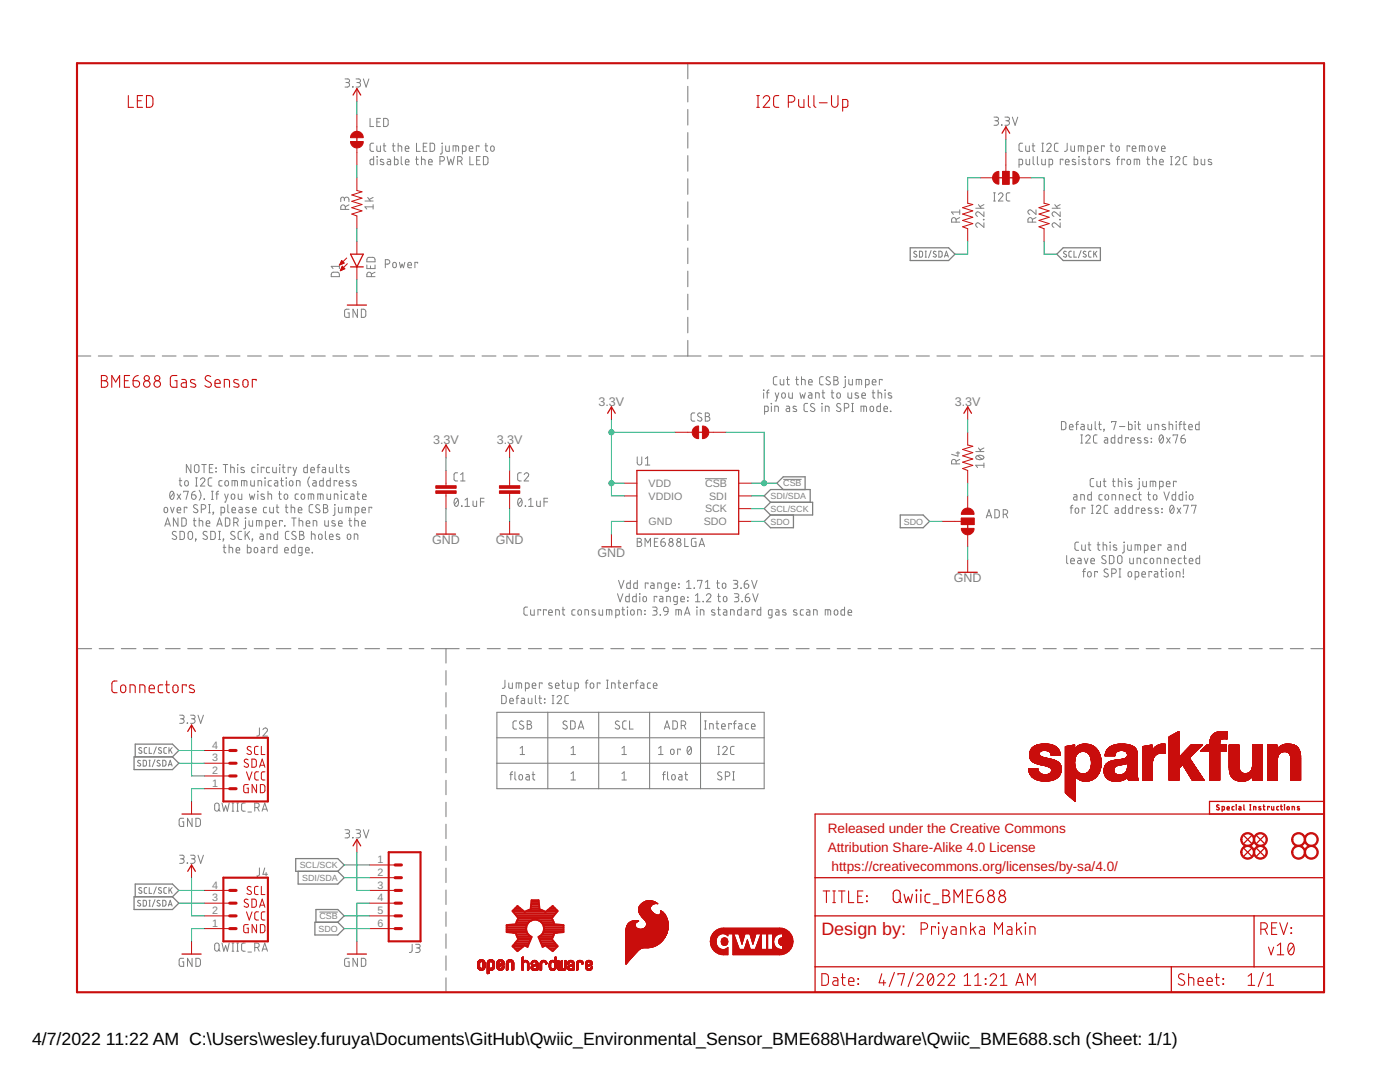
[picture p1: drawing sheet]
<svg xmlns="http://www.w3.org/2000/svg" width="279mm" height="216mm" viewBox="0 0 279 216" stroke-linecap="round" stroke-linejoin="round" font-family="sans-serif">
<defs><g id="words">
<text font-size="3.6" fill="#c90d0c" x="163.9" y="186.6">Design by:</text>
<g font-size="3.5">
<text x="6.4" y="208.5">4/7/2022</text>
<text x="21.1" y="208.5">11:22 AM C:\Users\wesley.furuya\Documents\GitHub\Qwiic_Environmental_Sensor_BME688\Hardware\Qwiic_BME688.sch (Sheet: 1/1)</text>
</g>
<g font-size="2.7" fill="#c90d0c">
<text x="165.2" y="166.3">Released under the Creative Commons</text>
<text x="165.2" y="170.1">Attribution Share-Alike 4.0 License</text>
<text x="166" y="173.9">https://creativecommons.org/licenses/by-sa/4.0/</text>
</g>
<g font-size="2.5" fill="#808080">
<text x="119.4" y="80.9">3.3V</text>
<text x="190.5" y="80.9">3.3V</text>
<text x="86.4" y="88.5">3.3V</text>
<text x="99.1" y="88.5">3.3V</text>
<text x="86.2" y="108.6">GND</text>
<text x="98.9" y="108.6">GND</text>
<text x="119.3" y="111.1">GND</text>
<text x="190.4" y="116.2">GND</text>
</g>
<g font-size="2.1" fill="#808080">
<text x="129.4" y="99.7">VDDIO</text>
<text x="129.4" y="97.2">VDD</text>
<text x="140.7" y="97.2">CSB</text>
<text x="141.5" y="99.7">SDI</text>
<text x="129.4" y="104.8">GND</text>
<text x="140.4" y="104.8">SDO</text>
<text x="140.7" y="102.3">SCK</text>
<text x="42.3" y="149.4">4</text>
<text x="42.3" y="154.5">2</text>
<text x="42.3" y="151.9">3</text>
<text x="42.3" y="157">1</text>
<text x="75.3" y="172.2">1</text>
<text x="42.3" y="179.9">3</text>
<text x="42.3" y="177.3">4</text>
<text x="75.3" y="174.8">2</text>
<text x="75.3" y="177.3">3</text>
<text x="75.3" y="179.9">4</text>
<text x="42.3" y="184.9">1</text>
<text x="42.3" y="182.4">2</text>
<text x="75.3" y="182.4">5</text>
<text x="75.3" y="184.9">6</text>
</g>
<g font-size="1.8" fill="#808080">
<text x="153.8" y="99.6">SDI/SDA</text>
<text x="156.3" y="97.1">CSB</text>
<text x="153.8" y="102.1">SCL/SCK</text>
<text x="153.8" y="104.7">SDO</text>
<text x="180.4" y="104.7">SDO</text>
<text x="59.8" y="173.2">SCL/SCK</text>
<text x="60.3" y="175.8">SDI/SDA</text>
<text x="63.6" y="185.9">SDO</text>
<text x="63.8" y="183.4">CSB</text>
</g>
</g></defs>
<g fill="none" stroke="#808080" stroke-width=".2">
<path d="M68.9 15.7h.5a.36 .36 0 0 1 .4 .4 .36 .36 0 0 1-.4 .4h-.4M69.3 16.5a.46 .46 0 0 1 .5 .4 .46 .46 0 0 1-.5 .5h-.4M70.4 17.3l.1 .1zM71.1 15.7h.5a.36 .36 0 0 1 .3 .4 .36 .36 0 0 1-.3 .4h-.4M71.5 16.5a.46 .46 0 0 1 .4 .4 .46 .46 0 0 1-.4 .5h-.4M72.5 15.7l.6 1.7 .5-1.7M68.7 39.8a.46 .46 0 0 1 .5-.5 .46 .46 0 0 1 .4 .5v.4M73.4 39.4l.5 .7M73.9 23.6v1.7h.7M74.5 39.4l-.8 .4M74.6 28.6h-.5l-.2 .3v1.1l.2 .2h.5M74.6 31.2v1.7h-.6l-.1-.3v-.7l.1-.1h.6"/>
<path d="M75.2 29.1v.9l.3 .2h.4v-1.1M75.2 24.3h.6M75.2 31.2l.1 .1zM75.3 31.8v1.1M75.9 23.6h-.7v1.7h.7M76.5 29.1h.5M76.5 31.9l-.4-.1-.2 .2 .7 .5v.2l-.2 .2-.5-.1M76.6 23.6l.7 .1a1.33 1.33 0 0 1 .1 1.3l-.2 .2-.6 .1zM76.6 28.6l.1 1.4 .3 .2M77.3 31.8h.5l.2 .2v.9l-.6-.1-.2-.2 .1-.3 .7-.1M78.3 29.1h.5M78.5 28.6v1.4l.3 .2"/>
<path d="M78.7 31.2v1.7l.6-.1 .1-.2v-.7l-.1-.1h-.6M79.5 29.1l.7 .2v.9M79.5 28.6v1.6M80.1 31.2v1.4l.2 .3M80.9 29.7h.7a.38 .38 0 0 0-.3-.6 .38 .38 0 0 0-.4 .4l.1 .6 .6 .1M80.9 32.3h.7a.38 .38 0 0 0-.2-.5 .38 .38 0 0 0-.5 .3l.1 .7 .6 .1M83 31.8h.5M83.1 31.2v1.5l.4 .2M83.1 28.6v1.6h.8M84.1 31.8l.7 .1v1M84.1 31.2v1.7M84.5 29.3h.5"/>
<path d="M85.2 28.6h-.7v1.6h.7M85.5 32.3h.8a.38 .38 0 0 0-.3-.5 .38 .38 0 0 0-.5 .3l.1 .7 .7 .1M85.8 28.6h.7l.2 .3v.8l-.2 .5h-.7zM87.8 32.1h.4a.44 .44 0 0 0 .5-.4 .44 .44 0 0 0-.5-.5h-.4v1.7M88.2 28.6l.1 .1zM88.2 29.1v1.4l-.1 .2h-.2M88.9 29.1l.1 .9 .2 .2h.5v-1.1M89.2 31.2l.4 1.7 .4-1.1 .3 1.1 .4-1.7M90.4 30.2v-1.1l1 .1 .1 1M91 29.1v1.1M91.3 32.1h.5a.44 .44 0 0 0 .4-.4 .44 .44 0 0 0-.4-.5h-.5v1.7M91.9 32.1l.3 .8"/>
<path d="M92.3 30.2h.5l.2-.2-.1-.9h-.6v1.6M93.6 29.7h.8a.38 .38 0 0 0-.3-.6 .38 .38 0 0 0-.5 .4l.1 .6 .7 .1M93.8 31.2v1.7h.7M95.1 32h.6M95.6 29.3v-.2h-.5v1.1M95.8 31.2h-.7v1.7h.7M96.5 31.2l.6 .1 .2 .2 .1 .9-.3 .4-.6 .1zM96.8 29.1h.5M97 28.6v1.4l.3 .2M98 29.2l.3-.1 .2 .1 .1 .6a.36 .36 0 0 1-.3 .4 .36 .36 0 0 1-.4-.4zM198.3 38.5h.3M198.4 23.4h.5a.36 .36 0 0 1 .4 .3 .36 .36 0 0 1-.4 .4h-.3"/>
<path d="M198.5 38.5v1.6M198.8 24.1a.46 .46 0 0 1 .5 .4 .46 .46 0 0 1-.5 .5h-.4M199.3 38.8a.44 .44 0 0 1 .6-.3 .44 .44 0 0 1 .1 .7l-.7 .9h.9M199.9 24.9l.1 .1zM200.6 23.4h.5a.36 .36 0 0 1 .4 .3 .36 .36 0 0 1-.4 .4h-.4M201 24.1a.46 .46 0 0 1 .5 .4 .46 .46 0 0 1-.5 .5h-.4M201.5 38.5h-.5l-.2 .3 .1 1.1 .1 .2h.5M202 23.4l.6 1.6 .5-1.6M203.4 32.9h.5l.2-.2v-.7l-.2-.2h-.5v1.6M204.1 28.6h-.5l-.2 .3v1.1l.2 .2h.5M204.7 29.1v.9l.3 .2h.4v-1.1M204.8 31.8v.9l.2 .2h.5v-1.1"/>
<path d="M206 29.1h.5M206.2 28.6v1.4l.3 .2M206.2 31.2v1.4l.3 .3M207 31.2v1.4l.3 .3M207.9 31.8v.9l.3 .2h.4v-1.1M207.9 30.2h.4M207.9 28.6h.4M208.1 28.6v1.6M208.9 28.9a.44 .44 0 0 1 .6-.3 .44 .44 0 0 1 .2 .7l-.8 .9h.9M209.4 32.9h.5l.2-.2v-.7l-.2-.2h-.5v1.6M211.2 28.6h-.5l-.3 .3 .1 1.2 .7 .1M212.1 32v-.2h-.5v1.1"/>
<path d="M212.6 32.3h.8a.39 .39 0 0 0-.3-.5 .39 .39 0 0 0-.5 .3l.1 .7 .7 .1M213 28.6v1.4l-.6 .2M213.7 29.1v.9l.3 .2h.4v-1.1M214.6 31.9l-.4-.1-.2 .2 .7 .5v.2l-.2 .2-.5-.1M215.2 30.2v-1.1l1 .1 .1 1M215.3 31.2l.1 .1zM215.3 31.8v1.1M215.8 29.1v1.1M216.6 31.9l-.4-.1-.3 .2 .2 .2 .5 .2 .1 .3-.2 .2-.5-.1M217.1 30.2h.5l.2-.2-.1-.9h-.6v1.6M217.2 31.8h.5M217.4 31.2v1.5l.3 .2"/>
<path d="M218.4 29.7h.7a.38 .38 0 0 0-.2-.6 .38 .38 0 0 0-.5 .4l.1 .6 .6 .1M218.4 31.9l.3-.1 .2 .1 .1 .6a.36 .36 0 0 1-.3 .4 .36 .36 0 0 1-.4-.4zM220.3 32v-.2h-.6v1.1M220.4 29.3v-.2h-.6v1.1M221.4 31.9l-.4-.1-.3 .2 .7 .5 .1 .2-.2 .2-.6-.1M221.6 29.1h.5M221.7 28.6l.1 1.4 .3 .2M222.8 29.2l.2-.1a.61 .61 0 0 1 .2 1.1h-.3l-.2-.2zM222.8 31.8h.6M223.4 31.2l-.2 .1-.2 .2v1.4M224.4 32v-.2h-.5v1.1M225 31.9l.3-.1 .2 .1 .1 .6a.36 .36 0 0 1-.3 .4 .36 .36 0 0 1-.4-.4z"/>
<path d="M225.5 29.3v-.2h-.6v1.1M226 29.7h.7a.38 .38 0 0 0-.3-.6 .38 .38 0 0 0-.4 .4v.6l.7 .1M226.4 32.9v-1.1l1 .1v1M226.9 31.8v1.1M227.4 30.2v-1.1l1 .1 .1 1M227.9 29.1v1.1M228.9 31.8h.5M229 31.2l.1 1.5 .3 .2M229.3 29.2l.3-.1a.61 .61 0 0 1 .1 1.1h-.3l-.2-.2zM230 31.8l.7 .1 .1 1M230 31.2v1.7M230.5 29.1l.4 1.1 .3-1.1"/>
<path d="M231.4 32.3h.8a.38 .38 0 0 0-.3-.5 .38 .38 0 0 0-.5 .3l.1 .7 .7 .1M231.8 29.7h.7a.38 .38 0 0 0-.2-.6 .38 .38 0 0 0-.5 .4l.1 .6 .6 .1M233.6 32.9h.4M233.6 31.2h.4M233.8 31.2v1.7M234.6 31.6a.44 .44 0 0 1 .6-.3 .44 .44 0 0 1 .1 .7l-.7 .9h.9M236.9 31.2l-.6 .1-.2 .3 .1 1 .1 .2 .6 .1M238.3 31.2v1.7l.6-.1 .1-.2v-.7l-.7-.1M239.7 31.8v.9l.3 .2h.4v-1.1M241.8 31.9l-.5-.1-.2 .2 .7 .5v.2l-.2 .2-.5-.1M66.2 54.4l1.3-.1 .2 .3v.6h-1.6zM67.7 52.7v.9"/>
<path d="M67.7 53.1h-1.6l.4 .5M68.7 40v-.3a.36 .36 0 0 0-.3-.4 .36 .36 0 0 0-.4 .4v.5M68.9 41.8v-.5a.46 .46 0 0 0-.4-.4 .46 .46 0 0 0-.5 .4v.5h1.6M69.6 40.9l-.7 .4M72.8 40.1h1.7M73.2 52.9v.7h1.6v-.7M73.3 51.5l1.3-.1 .2 .2v.6h-1.6zM73.9 53.1v.5M74.1 55.2v-.4a.46 .46 0 0 0-.4-.5 .46 .46 0 0 0-.5 .5v.4h1.6M74.5 41.3h-1.7l.4 .4M74.5 40.8v.9M74.8 54.3l-.7 .4"/>
<path d="M76.9 52.7h.4a.44 .44 0 0 0 .5-.4 .44 .44 0 0 0-.5-.5h-.4v1.6M78.5 52.5l.2-.2 .3 .2 .1 .6a.36 .36 0 0 1-.4 .3 .36 .36 0 0 1-.3-.3zM79.7 52.3l.3 1.1 .2-.7 .3 .7 .3-1.1M81.4 52.9h.7a.39 .39 0 0 0-.2-.5 .39 .39 0 0 0-.5 .3l.1 .7h.6M83.4 52.5v-.2h-.6v1.1M182.9 50.2l-.4-.1-.1 .3 .5 .4a.29 .29 0 0 1 0 .5 .29 .29 0 0 1-.4-.1l-.1-.1M183.5 50.1l.4 .1 .2 .1v.8l-.3 .2h-.3zM184.6 51.3h.3M184.6 50.1h.3M184.8 50.1v1.2M185.8 50l-.5 1.4M186.8 50.2l-.4-.1-.1 .3 .5 .4a.32 .32 0 0 1-.1 .5 .32 .32 0 0 1-.5-.2"/>
<path d="M187.4 50.1l.4 .1 .2 .1v.8l-.2 .2h-.4zM188.5 51.3l.4-1.2 .4 1.2M188.6 51h.6M190.8 44.3v-.4a.46 .46 0 0 0-.4-.5 .46 .46 0 0 0-.5 .5v.4h1.6M191.5 43.4l-.7 .4M191.5 42.3h-1.6l.4 .5M191.5 41.9v.9M194.7 41.6h1.7M195.3 40.8l.5 .8M196.3 43.8l.1 .1zM196.4 44.4v1l-.9-.8a.44 .44 0 0 0-.8 .1 .44 .44 0 0 0 .4 .7M196.4 42.3v.9l-.9-.8a.45 .45 0 0 0-.8 .1 .45 .45 0 0 0 .4 .7"/>
<path d="M196.4 40.8l-.8 .4M198.3 40.1h.3M206 44.3v-.4a.44 .44 0 0 0-.4-.5 .44 .44 0 0 0-.5 .5v.4h1.7M206.8 41.9v.9l-.9-.8a.45 .45 0 0 0-.7 .1 .45 .45 0 0 0 .3 .7M206.8 43.4l-.8 .4M210 41.6h1.6M210.5 40.8l.6 .8M211.5 43.8l.1 .1zM211.6 44.4v1l-.9-.8a.44 .44 0 0 0-.7 .1 .44 .44 0 0 0 .3 .7M211.6 42.3v.9l-.9-.8a.45 .45 0 0 0-.7 .1 .45 .45 0 0 0 .3 .7M211.6 40.8l-.8 .4M212.8 50.2l-.4-.1-.1 .3 .4 .4a.29 .29 0 0 1 .1 .5 .29 .29 0 0 1-.5-.1l-.1-.1"/>
<path d="M213.8 50.1l-.3 .1-.2 .2v.7l.5 .2M214.3 50.1v1.2h.5M215.8 50l-.6 1.4M216.7 50.2l-.4-.1-.1 .3 .5 .4a.29 .29 0 0 1 0 .5 .29 .29 0 0 1-.4-.1l-.1-.1M217.8 50.1l-.4 .1-.1 .2v.8l.5 .1M218.3 50.1v1.2M218.5 50.6l.4 .7M218.9 50.1l-.6 .7M69.7 61.7h-.6l-.3 .2v1.2l.2 .2h.7v-.9h-.3M71.3 61.7v1.6l-.9-1.6v1.6M72.1 61.7h.6l.3 .3v1.1l-.3 .2h-.6zM152.4 77.8l.1 .1z"/>
<path d="M152.4 78.4v1.1M153 78.4h.5M153.5 77.8l-.4 .3v1.4M154.7 78.4l.4 1.1M155.1 75.2h-.5l-.3 .3 .1 1.1 .2 .2h.5M155.4 78.4l-.5 1.6h-.2M155.7 75.7v.9l.3 .2h.4v-1.1M156.1 78.5l.3-.1 .2 .1 .1 .6a.37 .37 0 0 1-.3 .4 .37 .37 0 0 1-.4-.4zM157 75.7h.5M157.2 75.2v1.4l.3 .2M157.4 78.4v.9l.3 .2h.4v-1.1M158.8 75.7h.5"/>
<path d="M159 75.2v1.4l.3 .2M159.6 78.4l.3 1.1 .3-.8 .2 .8 .3-1.1M160 75.7l.7 .1v1M160 75.2v1.6M161.4 76.2h.7a.38 .38 0 0 0-.3-.5 .38 .38 0 0 0-.4 .4l.1 .6 .6 .1M161.4 78.4h.5l.1 .3v.8l-.5-.1-.2-.2 .1-.2 .6-.2M162.8 79.5v-1.1l.7 .1v1M164.1 78.4h.5M164.2 77.8l.1 1.5 .3 .2M164.3 75.2h-.5l-.2 .3v1.1l.2 .2h.5M165.6 75.3l-.4-.1-.2 .1-.1 .2 .1 .3 .5 .3a.38 .38 0 0 1 .2 .5 .38 .38 0 0 1-.5 .2l-.4-.2M165.9 78.4h.5"/>
<path d="M166.1 77.8v1.5l.3 .2M166.4 75.2h.5a.36 .36 0 0 1 .3 .3 .36 .36 0 0 1-.3 .4 .46 .46 0 0 1 .4 .4 .46 .46 0 0 1-.4 .5h-.5zM166.4 75.9h.5M167.1 78.5l.3-.1 .2 .1 .1 .6a.36 .36 0 0 1-.3 .4 .36 .36 0 0 1-.4-.4zM168.6 75.2l.1 .1zM168.7 75.7v1.4l-.4 .2M169.2 78.4v.9l.3 .2h.5v-1.1M169.4 75.7v.9l.3 .2h.4v-1.1M170.9 76.8v-1.1l1 .1 .1 1M171.3 78.5l-.5-.1-.2 .2 .7 .5v.2l-.2 .2-.5-.1M171.4 75.7v1.1M172 78.9h.7a.38 .38 0 0 0-.2-.5 .38 .38 0 0 0-.5 .3l.1 .7 .6 .1"/>
<path d="M172.7 76.8h.6l.1-.2-.1-.8-.6-.1v1.6M174.1 78.4h.5M174.1 76.2h.7a.38 .38 0 0 0-.3-.5 .38 .38 0 0 0-.4 .4l.1 .6 .6 .1M174.2 77.8l.1 1.5 .3 .2M175.2 78.4l.7 .1 .1 1M175.2 77.8v1.7M176 75.9v-.2h-.5v1.1M176.6 77.8l.1 .1zM176.6 78.4v1.1M177.9 78.5l-.5-.1-.2 .2 .7 .5 .1 .2-.2 .2-.5-.1M34.1 98.1l.2-.1a.97 .97 0 0 1 0 1.7 1.02 1.02 0 0 1-.2-1.6zM34.7 98.4l-.7 .9"/>
<path d="M35.3 98.6l.8 1.1M35.8 95.9h.5M35.9 95.4v1.4l.4 .2M36.1 98.6l-.8 1.1M36.7 98.2v-.2h.9l-.5 1.7M37 96l.2-.1 .3 .1 .1 .6a.37 .37 0 0 1-.4 .4 .37 .37 0 0 1-.3-.4zM38.1 92.7v1.6l-.9-1.6v1.6M38.2 98.7h.6a.45 .45 0 0 1 .3 .6 .45 .45 0 0 1-.5 .3 .45 .45 0 0 1-.4-.4zM38.9 92.8l.4-.1 .3 .1 .1 1.1a.46 .46 0 0 1-.4 .4 .46 .46 0 0 1-.5-.4v-.8zM38.9 98a.7 .7 0 0 0-.7 .7M39 97h.4M39 95.4h.4"/>
<path d="M39.2 95.4v1.6M39.8 97.8a1.56 1.56 0 0 1 0 2M40 95.7a.44 .44 0 0 1 .6-.3 .44 .44 0 0 1 .2 .7l-.8 .9h.9M40.3 92.7h.9M40.7 92.7v1.6M40.7 99.5l.1 .2zM41.8 93.4h.5M42.2 98h.4M42.2 99.7h.4M42.3 95.4h-.5l-.2 .3 .1 1.2 .6 .1M42.4 98v1.7M42.5 92.7h-.7v1.6h.7"/>
<path d="M43.1 93.4l.1 .1zM43.1 94.1l.1 .1zM43.1 98.6h.5M43.6 98l-.3 .1v1.6M44.3 95.9h-.4l-.2 .3 .1 .7 .5 .1M44.5 92.7h.9M44.8 98.6l.4 1.1M45 96l.3-.1 .2 .1 .1 .6a.37 .37 0 0 1-.4 .4 .37 .37 0 0 1-.3-.4zM45 92.7v1.6M45.6 98.6l-.6 1.6h-.2M46 93.2l.7 .2 .1 .9M46 92.7v1.6"/>
<path d="M46.2 98.7l.3-.1 .3 .1 .1 .6a.36 .36 0 0 1-.4 .4 .36 .36 0 0 1-.4-.4zM46.3 97v-1.1l1 .1 .1 1M46.9 95.9v1.1M47.4 92.7l.1 .1zM47.4 93.2v1.1M47.5 98.6l.1 .9 .2 .2h.5v-1.1M48.2 97v-1.1l1 .1 .1 1M48.7 93.3h-.5l-.2 .2 .7 .4 .1 .3-.2 .1-.5-.1M48.7 95.9v1.1M49.8 98.6l.2 1.1 .3-.8 .3 .8 .2-1.1M50 95.9l.1 .9 .2 .2h.5v-1.1M50.9 93.2l-.5 .1-.2 .2 .1 .7 .6 .1"/>
<path d="M51.4 98l.1 .1zM51.4 92.7l.1 .1zM51.5 93.2v1.1M51.5 98.6v1.1M51.5 97v-1.1l.7 .1v1M52.7 93.4v-.2h-.6v1.1M52.7 98.7l-.5-.1-.1 .2 .7 .5v.2l-.2 .2-.5-.2M52.9 95.4h.1M52.9 95.9v1.1M53.5 98.6l.7 .1v1M53.5 98v1.7M53.8 93.2l-.5 .1-.1 .2 .1 .7 .5 .1"/>
<path d="M54.2 95.9h-.5l-.2 .3 .1 .7 .6 .1M54.4 93.2v.9l.3 .2h.4v-1.1M54.8 95.9l.6 .1v.2v.8l-.5-.1-.2-.2 .1-.2 .6-.1M55.6 98.6h.5M55.8 98v1.5l.3 .2M55.8 92.7l.1 .1zM55.8 93.2v1.1M56 95.9h.6M56.2 95.4v1.4l.4 .2M56.3 93.2h.6M56.5 92.7v1.4l.4 .2M56.8 98.7l.3-.1 .2 .1 .1 .6a.36 .36 0 0 1-.3 .4 .36 .36 0 0 1-.4-.4z"/>
<path d="M57.1 95.4h.1zM57.1 95.9v1.1M57.8 96l.3-.1 .3 .1 .1 .6a.36 .36 0 0 1-.4 .4 .36 .36 0 0 1-.4-.4zM58 93.4v-.2h-.5v1.1M58.5 93.2l.3 1.1M59.2 97v-1.1l.6 .1 .1 1M59.2 93.2l-.5 1.6h-.2M59.5 98.6h-.4l-.2 .2 .1 .8 .5 .1M60.2 98.7l.3-.1 .2 .1 .1 .6a.36 .36 0 0 1-.3 .4 .36 .36 0 0 1-.4-.4zM61.3 92.7v1.6h-.5l-.2-.3 .1-.7 .6-.1M61.5 99.7v-1.1h1l.1 1.1M61.8 95.2a1.56 1.56 0 0 0 0 2"/>
<path d="M62 93.8h.8a.38 .38 0 0 0-.3-.6 .38 .38 0 0 0-.5 .4l.1 .6 .7 .1M62.1 98.6v1.1M62.5 95.9l.6 .2v.9l-.7-.1v-.3l.2-.2h.5M63.3 93.2h.5M63.4 99.7v-1.1h1l.1 1.1M63.8 92.7l-.3 .1v1.5M63.9 98.6v1.1M64.3 93.2l.5 .1 .2 .2v.8h-.6l-.1-.2v-.3l.7-.1M64.5 95.4v1.6h-.6l-.1-.2v-.7l.7-.2M65.3 98.6v.9l.2 .2h.5v-1.1M65.7 93.2v.9l.3 .2h.4v-1.1M65.9 95.4v1.6h-.5l-.2-.3v-.6l.7-.2"/>
<path d="M66.7 99.7v-1.1l.7 .1v1M67.2 92.7v1.3l.2 .3M67.2 96.1v-.2h-.5v1.1M67.7 96.4h.7a.38 .38 0 0 0-.2-.5 .38 .38 0 0 0-.5 .4l.1 .6 .6 .1M67.8 93.2h.6M68 92.7v1.4l.4 .2M68.1 98l.1 .1zM68.1 98.6v1.1M69.4 98.6h-.5l-.2 .2 .1 .8 .6 .1M69.6 93.3h-.5l-.2 .2 .7 .4 .1 .3-.3 .1-.4-.1M69.7 96l-.5-.1-.2 .3 .7 .4 .1 .3-.2 .1-.6-.1M70 98.6h.5l.2 .2v.9l-.6-.1-.2-.2 .1-.3 .7-.1"/>
<path d="M71 96l-.5-.1-.1 .3 .7 .4v.3l-.2 .1-.5-.1M71.2 98.6h.6M71.4 98v1.5l.4 .2M72.3 99.1h.8a.38 .38 0 0 0-.3-.5 .38 .38 0 0 0-.5 .3l.1 .7 .7 .1M90.8 99.5l.3-.1a.95 .95 0 0 1 0 1.6 1 1 0 0 1-.3-1.5zM91.3 94.3l-.5 .1-.2 .3v1l.2 .2 .5 .1M91.4 99.8l-.7 .9M91.9 96h.9M91.9 94.7l.5-.4v1.7M92.8 99.8l.5-.4v1.6M94.4 100v.9l.3 .1h.4v-1M96.6 99.4h-.7v1.6"/>
<path d="M103.5 99.5l.3-.1a.97 .97 0 0 1 0 1.6 1.02 1.02 0 0 1-.3-1.5zM104 94.3l-.5 .1-.2 .3v1l.2 .2 .5 .1M104.1 99.8l-.7 .9M104.6 94.7a.45 .45 0 0 1 .6-.3 .45 .45 0 0 1 .2 .7l-.8 .9h.9M105.5 99.8l.4-.4v1.6M107.1 100v.9l.3 .1h.4v-1M109.3 99.4h-.7v1.6M127.2 91.2v1.1a.46 .46 0 0 0 .4 .5 .46 .46 0 0 0 .5-.5v-1.1M128.8 91.5l.4-.3v1.6M128.8 92.8h.9M138.7 82.4h-.5l-.3 .4 .1 1.1 .7 .1M140 82.5l-.2-.1a.38 .38 0 0 0-.5 .2 .38 .38 0 0 0 .1 .5l.5 .3a.44 .44 0 0 1-.1 .7 .44 .44 0 0 1-.6-.3"/>
<path d="M140.7 95.5h4.4M140.8 82.4h.4a.36 .36 0 0 1 .4 .4 .36 .36 0 0 1-.4 .3 .46 .46 0 0 1 .5 .5 .46 .46 0 0 1-.5 .4h-.4zM140.8 83.1h.4M152.6 82.1l.6-.1 .1-.7-.1-.2-.6-.1v1.7M153.9 80.5l.1 .1zM153.9 81v1.1M154.6 82.1v-1.1l.7 .2v.9M156.3 95.7h3.7M157 81l.4 .1 .2 .2v.8h-.6l-.1-.2v-.3l.7-.1M158.9 81.1h-.5l-.1 .2 .7 .4v.3l-.2 .1-.5-.1M161.2 80.5h-.5l-.2 .4v1l.2 .2h.5M162.5 80.6l-.2-.1a.38 .38 0 0 0-.5 .2 .38 .38 0 0 0 .1 .5l.5 .2a.4 .4 0 0 1 .1 .7 .4 .4 0 0 1-.6-.1l-.2-.1"/>
<path d="M164 80.5l.1 .1zM164 81v1.1M164.7 82.1v-1.1l.7 .2 .1 .9M167.7 80.6l-.1-.1a.38 .38 0 0 0-.6 .2 .38 .38 0 0 0 .2 .5l.5 .2a.41 .41 0 0 1 0 .7 .41 .41 0 0 1-.6-.1l-.2-.1M168.5 81.4h.5a.46 .46 0 0 0 .4-.4 .46 .46 0 0 0-.4-.5h-.5v1.6M170 82.1h.3M170 80.5h.3M170.1 80.5v1.6M171.8 82.1v-1.1l1 .1 .1 1M172.4 81v1.1M173.7 81.2l.3-.2 .2 .2 .1 .6a.36 .36 0 0 1-.3 .3 .36 .36 0 0 1-.4-.3zM175.7 80.5v1.6h-.5l-.2-.2v-.7l.2-.1 .5-.1"/>
<path d="M176.4 81.6h.7a.38 .38 0 0 0-.2-.5 .38 .38 0 0 0-.5 .3l.1 .6 .6 .1M177.7 82l.1 .1zM190.8 92.6v-.5a.46 .46 0 0 0-.4-.4 .46 .46 0 0 0-.5 .4v.5h1.6M190.8 90.4h.7M191.2 90.1v.9l-1.3-.3M191.5 91.7l-.7 .3M194.7 90.1h1.7M194.8 91a1.06 1.06 0 0 1 1.6 .3 .95 .95 0 0 1-1.7 0zM195.1 90.9l.9 .8M195.3 89.4l.5 .7M196.4 92.4v.9M196.4 92.8h-1.7l.4 .5"/>
<path d="M196.4 89.4l-.8 .4M211.8 84.1l.6 .1 .3 .2v1.1l-.3 .2h-.6zM213.4 85.2h.7a.38 .38 0 0 0-.2-.5 .38 .38 0 0 0-.5 .3l.1 .7h.6M214.3 98.7h.5l.1 .3v.8l-.5-.1-.2-.2 .1-.2 .6-.2M214.7 84.7h.5M215.2 84.1l-.3 .3v1.3M215.7 99.8v-1.1l.7 .1v1M215.7 88.4h.3M215.7 86.8h.3M215.8 84.7h.4l.2 .2v.8h-.6l-.1-.2v-.3l.7-.1M215.9 86.8v1.6M216.7 87.1a.44 .44 0 0 1 .6-.3 .44 .44 0 0 1 .1 .7l-.7 .9h.9"/>
<path d="M217.1 84.7v.9l.3 .1h.4v-1M217.8 98.1v1.7h-.5l-.2-.3v-.7l.7-.1M218.3 95.5h-.5l-.2 .3v1.1l.2 .2h.5M218.6 84.1v1.4l.2 .2M218.9 96v.9l.3 .2h.4v-1.1M218.9 86.8h-.4l-.3 .3 .1 1.2 .6 .1M219.2 84.7h.6M219.4 84.1v1.5l.4 .1M220 98.7h-.5l-.2 .3 .1 .7 .6 .1M220.2 96h.5M220.3 85.7h.1zM220.4 95.5v1.4l.3 .2"/>
<path d="M220.4 85.7l-.1 .4M220.5 87.3l.4 .1 .2 .2v.8h-.6l-.1-.2v-.3l.7-.1M220.6 98.8l.3-.1 .2 .1 .2 .6a.37 .37 0 0 1-.4 .4 .37 .37 0 0 1-.4-.4zM221.8 84.3v-.2h.9l-.4 1.6M221.9 99.8v-1.1l.7 .1 .1 1M222 96h.5M222.2 95.5v1.4l.3 .2M222.5 86.8v1.6h-.6l-.1-.3v-.7l.7-.1M223.2 96l.7 .2v.9M223.2 95.5v1.6M223.4 99.8v-1.1l.7 .1v1M223.4 85.1h1.1"/>
<path d="M223.9 86.8v1.6h-.6l-.1-.3v-.6l.1-.1 .6-.1M224.5 95.5l.1 .1zM224.6 96v1.1M224.8 99.2h.7a.38 .38 0 0 0-.2-.5 .38 .38 0 0 0-.5 .4l.1 .6 .6 .1M225.2 87.5v-.2h-.6v1.1M225.2 84.1v1.6h.6l.1-.9-.1-.1h-.6M225.7 87.9h.7a.38 .38 0 0 0-.3-.6 .38 .38 0 0 0-.4 .4v.6l.7 .1M225.8 96.1h-.5l-.1 .2 .6 .3 .1 .4-.2 .1-.5-.1M226.5 84.1l.1 .1zM226.5 84.7v1M226.8 98.7h-.5l-.2 .3 .1 .7 .6 .1M227.1 84.7h.5"/>
<path d="M227.2 84.1v1.5l.4 .1M227.2 98.7h.6M227.3 95.5l.1 .1zM227.4 96v1.4l-.2 .2h-.2M227.4 98.1v1.5l.4 .2M227.7 87.4h-.6l-.1 .2 .7 .4v.3l-.2 .1-.5-.1M228.1 96v.9l.2 .2h.5v-1.1M229 87.4h-.5l-.1 .2 .7 .4v.3l-.2 .1-.5-.1M229 98.7h.6M229.1 84.7v.9l.2 .1h.5v-1M229.2 98.1v1.5l.4 .2M229.6 97.1v-1.1l1 .1 .1 1"/>
<path d="M229.7 87.5h.1zM229.7 88.2l.1 .1zM230.1 96v1.1M230.3 98.8l.2-.1 .3 .1 .1 .6a.36 .36 0 0 1-.4 .4 .36 .36 0 0 1-.3-.4zM230.5 85.7v-1l.7 .1v.9M231.4 97.1l.7-.1v-.7l-.1-.2-.6-.1v1.6M231.5 86.9l.3-.1a.95 .95 0 0 1 0 1.6 1.04 1.04 0 0 1-.3-1.5zM232.1 87.1l-.7 1M232.3 98.1l.5 1.7 .6-1.7M232.6 84.8l-.6-.1-.1 .2 .7 .5v.2l-.2 .1h-.5M232.8 96.6h.7a.38 .38 0 0 0-.3-.6 .38 .38 0 0 0-.4 .4l.1 .6 .6 .1M232.8 87.3l.7 1.1"/>
<path d="M233.3 84.7l.7 .1v.9M233.3 84.1v1.6M233.5 87.3l-.7 1.1M234.1 87v-.2h.9l-.4 1.6M234.6 98.1v1.7h-.5l-.2-.3 .1-.7 .6-.1M234.7 84.1l.1 .1zM234.7 96.2v-.2h-.5v1.1M234.7 84.7v1M235.3 84.7h.5M235.7 87.5h.5a.45 .45 0 0 1 .4 .5 .45 .45 0 0 1-.5 .4 .45 .45 0 0 1-.4-.4zM235.8 84.1l-.3 .2v1.4M236 98.1v1.7h-.5l-.2-.3v-.7l.2-.1h.5"/>
<path d="M236.1 84.7h.6M236.3 84.1v1.5l.4 .1M236.4 86.8l-.6 .3-.1 .4M236.7 98.1l.1 .1zM236.7 98.7v1.1M237.2 85.2h.8a.38 .38 0 0 0-.3-.5 .38 .38 0 0 0-.5 .3l.1 .7h.7M237.4 98.8l.3-.1 .3 .1 .1 .6a.37 .37 0 0 1-.4 .4 .37 .37 0 0 1-.4-.4zM239.3 84.1v1.6h-.6l-.1-.2 .1-.8h.6M32.9 101.3l.2-.1 .3 .1 .1 .7a.36 .36 0 0 1-.4 .3 .36 .36 0 0 1-.4-.3zM32.9 105l.5-1.6 .6 1.6M33 104.6h.8M34 101.2l.4 1.1 .4-1.1"/>
<path d="M35.2 106.2a.41 .41 0 0 0-.6-.2 .41 .41 0 0 0-.1 .6l.6 .4a.41 .41 0 0 1 0 .6 .41 .41 0 0 1-.6-.1l-.1-.1M35.3 101.8h.8a.38 .38 0 0 0-.3-.5 .38 .38 0 0 0-.5 .3l.1 .6 .7 .1M35.5 103.4v1.6l-.9-1.6v1.6M35.9 106h.6l.3 .3v1.1l-.3 .2-.6 .1zM36.3 103.4h.6l.2 .2v1.1l-.2 .2-.6 .1zM37.3 101.4v-.2h-.5v1.1M37.7 106.2l.3-.2 .3 .2 .1 .3v.7a.46 .46 0 0 1-.4 .5 .46 .46 0 0 1-.5-.5zM38.6 103.9h.5M38.8 103.4v1.4l.3 .2M39 107.5l.1 .2zM39.1 107.7l-.1 .3M39.4 100.8l-.5-.1-.3 .3 .1 .3 .6 .3a.37 .37 0 0 1 .1 .5 .37 .37 0 0 1-.5 .2l-.3-.2"/>
<path d="M39.8 103.9l.6 .1 .1 1M39.8 103.4v1.6M40.2 101.6h.4a.46 .46 0 0 0 .5-.5 .46 .46 0 0 0-.5-.4h-.4v1.6M41.1 104.4h.8a.38 .38 0 0 0-.3-.5 .38 .38 0 0 0-.5 .4l.1 .6 .7 .1M41.3 106.2l-.5-.2-.3 .4 .1 .2 .6 .4a.4 .4 0 0 1 .1 .6 .4 .4 0 0 1-.6-.1l-.2-.1M41.6 102.3h.4M41.6 100.7h.4M41.8 100.7v1.6M42.1 106h.6l.2 .3 .1 .9-.3 .4-.6 .1zM42.5 102.2l.1 .1zM42.6 102.3l-.1 .4M43.3 105l.5-1.6 .5 1.6"/>
<path d="M43.4 104.6h.8M43.6 106h.4M43.6 107.7h.4M43.8 106v1.7M44.1 102.3h.6l.1-.1v-.7l-.1-.2-.6-.1v1.6M44.5 109.2h.6M44.6 107.5v.2zM44.6 107.7l-.1 .3M44.7 108.7v1.5l.4 .1M45 103.4h.6l.2 .2v1.1l-.2 .2-.6 .1zM45.5 100.7v1.3l.2 .3M45.7 109.2l.7 .2v.9"/>
<path d="M45.7 108.7v1.6M46.3 101.8h.7a.38 .38 0 0 0-.2-.5 .38 .38 0 0 0-.5 .3l.1 .6 .6 .1M46.7 104.3h.4a.46 .46 0 0 0 .4-.5 .46 .46 0 0 0-.4-.4h-.4v1.6M46.8 106.2a.42 .42 0 0 0-.5-.2 .42 .42 0 0 0-.2 .6l.7 .4a.42 .42 0 0 1 0 .6 .42 .42 0 0 1-.6-.1l-.2-.1M47.1 109.8h.7a.38 .38 0 0 0-.2-.5 .38 .38 0 0 0-.5 .3l.1 .6 .6 .1M47.2 104.3l.3 .7M47.7 101.2l.6 .1v1l-.6-.1v-.4l.6-.1M48.2 106h-.4l-.3 .4 .1 1.1 .6 .2M48.9 106v1.7M48.9 103.4h.1zM49 103.9v1.3l-.1 .3h-.3M49.3 106.7l.5 1"/>
<path d="M49.4 108.7v1.6h.6l.1-.3v-.6l-.2-.2h-.5M49.7 101.3l-.4-.1-.3 .3 .2 .2 .4 .2 .1 .3-.2 .1-.5-.1M49.7 103.9v.9l.3 .2h.4v-1.1M49.8 106l-.9 1M50.3 107.5l.1 .2zM50.4 101.8h.7a.38 .38 0 0 0-.2-.6 .38 .38 0 0 0-.5 .4l.1 .6 .6 .1M50.4 107.7l-.1 .3M50.8 109.3l.3-.1 .2 .1 .1 .7a.36 .36 0 0 1-.3 .3 .36 .36 0 0 1-.4-.3zM51.2 105v-1.1l1 .1 .1 1M51.7 103.9v1.1M51.9 106.6h.5l.2 .2v.9l-.6-.1-.2-.2 .1-.3 .7-.1M52.2 109.2h.4l.2 .3v.8h-.6l-.1-.2v-.3l.7-.1"/>
<path d="M53 105h.6l.1-.2-.1-.9h-.6v1.6M53.2 101.2h-.5l-.1 .3 .1 .7 .5 .1M53.3 107.7v-1.1l.7 .1v1M53.8 101.2v1l.3 .1h.5v-1.1M54.1 109.4v-.2h-.6v1.1M54.4 104.4h.7a.38 .38 0 0 0-.3-.5 .38 .38 0 0 0-.4 .4l.1 .6 .6 .1M55.1 101.2h.5M55.3 100.7v1.5l.3 .1M55.3 108.7v1.6h-.6l-.1-.3v-.6l.1-.2h.6M55.4 106v1.7l-.5-.1-.2-.2v-.7l.2-.1h.5M56.3 104.1v-.2h-.5v1.1M56.8 104.9l.1 .1z"/>
<path d="M56.8 109.8h.7a.38 .38 0 0 0-.2-.5 .38 .38 0 0 0-.5 .3l.1 .6 .6 .1M56.9 101.2h.6M57.1 100.7v1.5l.4 .1M57.7 106h-.5l-.2 .4v1l.2 .2 .5 .1M58.1 101.2l.7 .2v.9M58.1 100.7v1.6M58.2 103.4h.9M58.7 103.4v1.6M58.9 108.7v1.6h-.6l-.1-.3v-.7l.7-.1M59 106.2a.41 .41 0 0 0-.6-.2 .41 .41 0 0 0-.1 .6l.6 .4a.37 .37 0 0 1 .1 .5 .37 .37 0 0 1-.5 .1l-.3-.2M59.5 101.8h.7a.38 .38 0 0 0-.2-.5 .38 .38 0 0 0-.5 .3l.1 .6 .6 .1M59.7 103.9l.7 .1v1"/>
<path d="M59.7 103.4v1.6M59.8 106h.4a.36 .36 0 0 1 .4 .4 .36 .36 0 0 1-.4 .3 .46 .46 0 0 1 .5 .5 .46 .46 0 0 1-.5 .5h-.4zM59.8 106.7h.4M60.3 110.3h-.6l-.1-.1v-.7l.1-.3h.6v1.4l-.1 .2h-.6M61 109.8h.7a.38 .38 0 0 0-.2-.5 .38 .38 0 0 0-.5 .3l.1 .6 .6 .1M61.1 104.4h.7a.38 .38 0 0 0-.2-.5 .38 .38 0 0 0-.5 .4l.1 .6 .6 .1M62.1 106.6l.7 .1 .1 1M62.1 106v1.7M62.3 110.2l.1 .1zM62.4 100.7h-.5l-.2 .3 .1 1.2 .6 .1M62.5 105v-1.1l.7 .1v1M63.7 106.7l.2-.1 .3 .1 .1 .6a.36 .36 0 0 1-.4 .4 .36 .36 0 0 1-.3-.4z"/>
<path d="M63.8 100.8l-.2-.1a.38 .38 0 0 0-.5 .1 .38 .38 0 0 0 .1 .6l.5 .2a.41 .41 0 0 1 0 .7 .41 .41 0 0 1-.6-.1l-.1-.1M64.6 100.7h.4a.36 .36 0 0 1 .4 .3 .36 .36 0 0 1-.4 .4 .46 .46 0 0 1 .4 .5 .46 .46 0 0 1-.4 .4h-.4zM64.6 101.4h.4M64.8 103.9v.9l.3 .2h.4v-1.1M64.9 106v1.4l.3 .3M65.7 107.1h.8a.38 .38 0 0 0-.3-.5 .38 .38 0 0 0-.5 .3l.1 .7 .7 .1M66.8 100.7l.1 .1zM66.8 101.2v1.5l-.3 .1M66.8 104l-.4-.1-.2 .2 .1 .3 .6 .2v.3l-.2 .1-.5-.1M67.5 101.2l.1 1 .2 .1h.5v-1.1M67.6 104.4h.7a.38 .38 0 0 0-.3-.5 .38 .38 0 0 0-.4 .4v.6l.7 .1M67.7 106.7l-.4-.1-.2 .2 .7 .5v.2l-.2 .2-.5-.2"/>
<path d="M69 102.3v-1.1l1 .1 .1 1M69.4 106.7l.3-.1 .2 .1 .1 .6a.36 .36 0 0 1-.3 .4 .36 .36 0 0 1-.4-.4zM69.6 101.2v1.1M69.6 103.9h.6M69.8 103.4v1.4l.4 .2M70.7 107.7v-1.1l.7 .1v1M70.8 103.9l.7 .1v1M70.8 103.4v1.6M70.9 102.3h.5l.2-.1v-.7l-.1-.2-.6-.1v1.6M72.2 104.4h.7a.38 .38 0 0 0-.2-.5 .38 .38 0 0 0-.5 .4l.1 .6 .6 .1M72.2 101.8h.7a.38 .38 0 0 0-.2-.6 .38 .38 0 0 0-.5 .4l.1 .6 .6 .1M74.2 101.4v-.2h-.6v1.1"/>
<path d="M92.1 100.9l.1 .1zM92.8 101h.9M95.9 100.1h.7M104.8 100.9l.1 .1zM105.5 101h.9M108.6 100.1h.7M123.2 118.5l.6 1.6 .5-1.6M123.4 115.8l.6 1.6 .5-1.6M125.6 118.5v1.6l-.7-.1v-.8l.1-.2h.6M125.8 115.8v1.6l-.7-.1v-.9l.7-.1M127 118.5v1.6l-.7-.1v-.8l.1-.2h.6M127.2 107.4h.4a.36 .36 0 0 1 .4 .4 .36 .36 0 0 1-.4 .3 .46 .46 0 0 1 .5 .5 .46 .46 0 0 1-.5 .5h-.4z"/>
<path d="M127.2 108.1h.4M127.2 115.8v1.6l-.6-.1-.1-.8 .1-.1 .6-.1M127.6 118.5l.1 .1zM127.7 119v1.1M128.4 119.1l.3-.1 .2 .1 .1 .6a.36 .36 0 0 1-.3 .4 .36 .36 0 0 1-.4-.4zM128.7 109.1v-1.7l.6 .9 .5-.9v1.7M129.3 116.5v-.2h-.5v1.1M129.9 116.3l.5 .1 .1 .2v.8h-.5l-.2-.2 .1-.3 .6-.1M130.6 108.1h.5M131.1 119.2v-.2h-.5v1.1M131.3 117.4v-1.1l.7 .2v.9M131.3 107.4h-.7v1.7h.7"/>
<path d="M131.7 119h.4l.2 .2v.9h-.5l-.2-.3 .1-.2 .6-.1M131.9 108.1h.5a.45 .45 0 0 1 .4 .5 .45 .45 0 0 1-.5 .4 .45 .45 0 0 1-.4-.4zM132.6 107.4l-.4 .1-.3 .6M133.4 117.4l-.7-.1v-.7l.1-.2 .6-.1v1.4l-.1 .2-.5 .1M134.1 116.9h.7a.38 .38 0 0 0-.2-.5 .38 .38 0 0 0-.5 .3l.1 .6 .6 .1M135.4 116.5l.1 .1zM135.4 117.2l.1 .1zM135.9 119.5h.7a.38 .38 0 0 0-.3-.5 .38 .38 0 0 0-.4 .4v.6l.7 .1M136.7 107.4v1.7h.7M137 117.4h.9M137 116.2l.5-.4v1.6M137.2 119.1l.1 .1z"/>
<path d="M137.2 119.9l.1 .1zM138.5 117.3l.1 .1zM138.8 118.8l.4-.3v1.6M138.9 107.4h-.7l-.2 .2 .1 1.3 .8 .2v-1h-.3M139.2 116v-.2h.9l-.4 1.6M139.5 109.1l.6-1.7 .5 1.7M139.7 108.6h.8M140.3 120l.1 .1zM140.8 117.4h.9M140.8 116.2l.4-.4v1.6M141 118.8a.45 .45 0 0 1 .6-.3 .45 .45 0 0 1 .2 .7l-.8 .9h.9M143 116.3h.6"/>
<path d="M143.2 115.8v1.5l.4 .1M143.2 119h.6M143.4 118.5v1.4l.4 .2M144.3 116.4l.2-.1 .3 .1 .1 .7a.36 .36 0 0 1-.4 .3 .36 .36 0 0 1-.4-.3zM144.5 119.1l.2-.1 .3 .1 .1 .6a.36 .36 0 0 1-.4 .4 .36 .36 0 0 1-.3-.4zM146.3 115.8h.6a.36 .36 0 0 1 .3 .4 .36 .36 0 0 1-.3 .3h-.4M146.6 118.5h.5a.36 .36 0 0 1 .3 .3 .36 .36 0 0 1-.3 .4h-.4M146.8 116.5a.44 .44 0 0 1 .4 .5 .44 .44 0 0 1-.4 .4h-.5M147 119.2a.44 .44 0 0 1 .4 .4 .44 .44 0 0 1-.4 .5h-.4M147.8 117.3l.1 .1zM148.1 120v.1zM148.5 116.5h.6a.45 .45 0 0 1 .3 .5 .45 .45 0 0 1-.5 .4 .45 .45 0 0 1-.4-.4z"/>
<path d="M148.7 119.2h.6a.45 .45 0 0 1 .3 .5 .45 .45 0 0 1-.4 .4 .45 .45 0 0 1-.5-.5zM149.2 115.8l-.4 .1-.3 .6M149.5 118.5l-.5 .1-.3 .6M150 115.8l.5 1.6 .6-1.6M150.2 118.5l.5 1.6 .6-1.6M196.8 103.3l.6-1.6 .5 1.6M197 102.9h.8M198.5 101.7h.7l.2 .3v1l-.2 .3h-.7zM200.2 102.6h.5a.46 .46 0 0 0 .4-.4 .46 .46 0 0 0-.4-.5h-.5v1.6M200.7 102.6l.4 .7M212.9 110.8v1.4l.2 .3M213.6 101.3h.5"/>
<path d="M213.7 111.9h.7a.39 .39 0 0 0-.2-.5 .39 .39 0 0 0-.5 .3l.1 .7 .6 .1M214.1 100.8l-.2 .1-.1 .2v1.3M214.7 101.5l.2-.2 .3 .2 .1 .6a.36 .36 0 0 1-.4 .3 .36 .36 0 0 1-.3-.3zM215.1 111.4l.6 .1 .1 1-.7-.1v-.4l.7-.2M215.3 108.2h-.5l-.3 .3 .1 1.2 .7 .1M215.9 108.7v.9l.3 .2h.4v-1.1M216.1 114h.5M216.4 111.4l.4 1.1 .3-1.1M216.5 101.5v-.2h-.5v1.1M216.6 113.5l-.3 .1v1.5M217.1 114.2l.3-.2 .3 .2 .1 .6a.37 .37 0 0 1-.4 .3 .37 .37 0 0 1-.4-.3zM217.1 108.7h.6"/>
<path d="M217.3 108.2l.1 1.4 .3 .2M217.7 111.9h.7a.38 .38 0 0 0-.2-.5 .38 .38 0 0 0-.5 .3l.1 .7 .6 .1M217.8 100.8h.4M217.8 102.4h.4M218 100.8v1.6M218.8 101.2a.44 .44 0 0 1 .6-.4 .44 .44 0 0 1 .2 .7l-.8 .9h.9M219 108.7h.5M219 114.2v-.2h-.5v1.1M219.2 108.2v1.4l.3 .2M220.2 108.7l.6 .2 .1 .9M220.2 108.2v1.6M220.7 111a.41 .41 0 0 0-.7-.1 .41 .41 0 0 0 .1 .6l.5 .3a.41 .41 0 0 1 0 .6 .41 .41 0 0 1-.6 0l-.1-.2"/>
<path d="M221.1 100.8h-.5l-.3 .4 .1 1 .2 .2h.5M221.1 113.6a.41 .41 0 0 0-.6 0 .41 .41 0 0 0 0 .6l.5 .3a.41 .41 0 0 1 .1 .6 .41 .41 0 0 1-.6-.1l-.2-.1M221.4 110.8l.6 .1 .3 .2v.9l-.3 .4-.6 .1zM221.5 108.2l.1 .1zM221.6 108.7v1.1M221.9 114.4h.4a.44 .44 0 0 0 .5-.4 .44 .44 0 0 0-.5-.5h-.4v1.6M222.6 101.3l.4 .1 .2 .2v.8h-.5l-.2-.2v-.3l.7-.1M222.8 108.8l-.4-.1-.2 .3 .7 .4v.3l-.2 .1-.5-.1M223.2 111l.3-.2 .3 .2 .1 1a.44 .44 0 0 1-.4 .5 .44 .44 0 0 1-.5-.5zM223.3 113.5h.4M223.3 115.1h.4M223.5 113.5v1.6"/>
<path d="M224.3 108.2l.1 .1zM224.3 108.7v1.4l-.3 .2M224.6 100.8v1.6h-.6l-.1-.2v-.8l.7-.1M225 108.7l.1 .9 .2 .2h.5v-1.1M225.2 114.2l.3-.2 .2 .2 .1 .6a.36 .36 0 0 1-.3 .3 .36 .36 0 0 1-.4-.3zM225.5 111.4v.9l.2 .2h.5v-1.1M226 100.8v1.6h-.6l-.1-.2v-.7l.1-.1 .6-.1M226.5 109.8v-1.1l1 .1 .1 1M226.5 115.1h.6l.1-.1 .1-.7-.2-.2-.6-.1v1.7M226.9 112.5v-1.1l.7 .1v1M227.1 108.7v1.1M227.3 101.5v-.2h-.5v1.1"/>
<path d="M227.8 101.9h.7a.38 .38 0 0 0-.2-.5 .38 .38 0 0 0-.5 .3l.1 .7h.6M227.9 114.6h.7a.38 .38 0 0 0-.2-.5 .38 .38 0 0 0-.5 .3l.1 .7h.6M228.4 109.8h.5l.2-.2-.1-.8-.6-.1v1.6M229 111.4h-.5l-.2 .3 .1 .7 .6 .1M229.6 111.5l.3-.1 .2 .1 .2 .6a.36 .36 0 0 1-.4 .4 .36 .36 0 0 1-.4-.4zM229.7 109.3h.8a.38 .38 0 0 0-.3-.6 .38 .38 0 0 0-.5 .4l.1 .6 .7 .1M229.8 101.5l-.4-.2-.3 .3 .7 .5v.2l-.2 .1-.4-.1M229.8 114.2v-.2h-.5v1.1M230.4 114l.5 .1 .2 .2v.8h-.6l-.2-.2 .1-.3 .7-.1M230.9 112.5v-1.1l.7 .1v1M231.1 101.5l-.4-.2-.2 .3 .7 .5v.2l-.2 .1-.5-.1M231.6 114h.6"/>
<path d="M231.7 108.9v-.2h-.5v1.1M231.8 113.5v1.5l.4 .1M231.9 101.5v.1zM231.9 102.2v.1zM232.4 112.5v-1.1l.7 .1v1M232.7 113.5l.1 .1zM232.7 114v1.1M233.1 108.7h.5l.1 .2v.9h-.5l-.2-.2 .1-.3 .6-.1M233.5 114.2l.2-.2 .3 .2 .1 .6a.36 .36 0 0 1-.4 .3 .36 .36 0 0 1-.3-.3zM233.6 100.9l.3-.1a.95 .95 0 0 1 0 1.6 1.04 1.04 0 0 1-.3-1.5zM233.8 111.9h.7a.39 .39 0 0 0-.2-.5 .39 .39 0 0 0-.5 .3l.1 .7 .6 .1M234.2 101.2l-.7 .9"/>
<path d="M234.5 109.8v-1.1l.7 .2v.9M234.8 115.1v-1.1l.7 .2v.9M234.9 101.3l.7 1.1M235.6 101.3l-.7 1.1M235.8 111.4h-.5l-.1 .3v.7l.6 .1M236.1 115l.1 .1zM236.2 113.5v1.1M236.2 111.4h.6M236.2 101v-.2h1l-.5 1.6M236.4 110.8v1.5l.4 .2M236.6 108.2v1.6h-.5l-.2-.3v-.7l.7-.1M237.3 111.9h.8a.38 .38 0 0 0-.3-.5 .38 .38 0 0 0-.5 .3l.1 .7 .7 .1"/>
<path d="M237.8 101v-.2h.9l-.4 1.6M239.4 110.8v1.7h-.6l-.1-.3v-.7l.1-.1h.6M100.1 138.8h.7l.2 .3v.9l-.2 .4h-.7zM100.8 135.7v1.4l-.2 .2-.4 .1M101.5 136.3l.1 .9 .2 .2h.5v-1.1M101.7 139.9h.7a.38 .38 0 0 0-.2-.6 .38 .38 0 0 0-.5 .4l.1 .6 .6 .1M103 139.3h.5M103 137.4v-1.1l1 .1 .1 1M103.5 138.8l-.3 .2v1.4M103.5 136.3v1.1M104.1 139.3h.4l.2 .3v.8h-.6l-.1-.2v-.3l.7-.1M104.9 137.4l.5-.1 .2-.1v-.7l-.1-.2h-.6v1.6"/>
<path d="M105.3 121.1l-.5 .1-.2 .3v1l.2 .2h.5M105.4 139.3l.1 .9 .2 .2h.5v-1.1M105.9 121.7v.9l.3 .1h.4v-1M106.2 136.8h.7a.38 .38 0 0 0-.2-.5 .38 .38 0 0 0-.5 .3l.1 .7 .6 .1M106.8 138.8v1.3l.3 .3M107.5 139.3h.6M107.7 138.8v1.4l.4 .2M107.9 121.9v-.2h-.5v1M108.2 136.5v-.2h-.6v1.1M108.6 139.4l.2 .2zM109 121.9v-.2h-.5v1M109.5 122.2h.7a.38 .38 0 0 0-.2-.5 .38 .38 0 0 0-.5 .3l.1 .7h.6"/>
<path d="M110.1 136.4l-.4-.1-.2 .2 .7 .5v.2l-.2 .2-.5-.1M110.2 138.8h.4M110.4 138.8v1.6M110.8 136.8h.8a.38 .38 0 0 0-.3-.5 .38 .38 0 0 0-.5 .3l.1 .7 .7 .1M110.9 122.7v-1l.7 .1v.9M111.2 139.1a.45 .45 0 0 1 .6-.3 .45 .45 0 0 1 .1 .7l-.7 .9h.9M112.1 136.3h.5M112.2 121.7h.5M112.3 135.7v1.5l.3 .2M112.4 121.1v1.5l.3 .1M113.2 136.3l.1 .9 .2 .2h.5v-1.1M113.5 138.8h-.6l-.2 .3 .1 1.1 .1 .2h.6"/>
<path d="M114.7 137.4l.6-.1 .1-.1v-.7l-.1-.2h-.6v1.6M114.8 121.7h-.5l-.2 .2 .1 .8h.6M115.4 121.8l.3-.1 .3 .1 .1 .6a.36 .36 0 0 1-.4 .3 .36 .36 0 0 1-.4-.3zM116.7 122.7v-1l.7 .1 .1 .9M116.8 136.3h.5M117.3 135.7l-.2 .1-.1 .2v1.4M117.9 136.4l.3-.1 .2 .1 .1 .6a.37 .37 0 0 1-.4 .4 .37 .37 0 0 1-.3-.4zM118.8 121.8l-.4-.1-.3 .2 .7 .5 .1 .2-.3 .1h-.5M119.5 121.7l.1 .9 .2 .1h.5v-1M119.7 136.5v-.2h-.5v1.1M121 122.7v-1l1 .1 .1 .9M121 137.4h.4"/>
<path d="M121 135.7h.4M121.2 135.7v1.7M121.6 121.7v1M122 137.4v-1.1l.7 .1 .1 1M122.9 122.7l.7-.1-.1-.9h-.6v1.6M123.3 136.3h.6M123.5 135.7v1.5l.4 .2M124.1 121.7h.6M124.3 121.1v1.5l.4 .1M124.4 136.8h.8a.39 .39 0 0 0-.3-.5 .39 .39 0 0 0-.5 .3l.1 .7 .7 .1M125.2 121.1l.1 .1zM125.2 121.7v1"/>
<path d="M126 121.8l.2-.1 .3 .1 .1 .6a.36 .36 0 0 1-.4 .3 .36 .36 0 0 1-.3-.3zM126.4 136.5v-.2h-.5v1.1M126.8 136.3h.5M127.3 122.7v-1l.7 .1v.9M127.3 135.7l-.3 .3v1.4M127.9 136.3h.4l.2 .2v.9l-.5-.1-.2-.2v-.3l.7-.1M128.7 121.8l.1 .1zM128.7 122.5l.1 .1zM129.8 136.3h-.5l-.1 .2 .1 .8 .5 .1M130.2 121.1h.6a.36 .36 0 0 1 .3 .4 .36 .36 0 0 1-.3 .4h-.4M130.4 136.8h.7a.38 .38 0 0 0-.2-.5 .38 .38 0 0 0-.5 .3l.1 .7 .6 .1M130.7 121.9a.44 .44 0 0 1 .4 .4 .44 .44 0 0 1-.4 .4h-.5"/>
<path d="M131.7 122.7h.1zM132.6 121.3l.3-.2 .3 .2 .1 .7-.8-.1-.1-.3zM133.1 120.1v-1.1l.6 .1 .1 1M133.3 122l-.3 .6-.4 .1M134.9 122.7v-1l1 .1 .1 .9M135.2 120.1l-.7-.1v-.7l.1-.3h.6v1.4l-.2 .2h-.5M135.4 121.7v1M136.6 122.7l.6-1.6 .5 1.6M136.7 122.3h.9M138.8 120.1h.9M139 121.1l.1 .1zM139.1 121.7v1"/>
<path d="M139.8 122.7v-1l.6 .1 .1 .9M142.6 121.8l-.4-.1-.2 .2 .7 .5v.2l-.2 .1h-.5M143.2 121.7h.6M143.4 121.1v1.5l.4 .1M144.4 121.7h.5l.1 .1 .1 .9-.7-.1v-.4l.7-.1M145.8 122.7v-1l.7 .1v.9M147.9 121.1v1.6h-.6l-.1-.9 .2-.1h.5M148.7 121.7h.5l.1 .2v.8h-.5l-.2-.2 .1-.3 .6-.1M150.6 121.9v-.2h-.5v1M151.8 121.1v1.6h-.6l-.1-.9 .2-.1h.5M154.1 122.7l-.7-.1v-.7l.1-.2h.6v1.3l-.2 .3h-.5M154.9 121.7h.4l.2 .2v.8h-.6l-.1-.2v-.3l.7-.1"/>
<path d="M156.8 121.8l-.4-.1-.2 .2 .1 .2 .6 .3v.2l-.2 .1h-.5M159 121.8l-.4-.1-.3 .2 .7 .5 .1 .2-.2 .1h-.6M160.3 121.7h-.4l-.2 .2 .1 .8h.5M161 121.7h.5l.1 .2v.8h-.5l-.2-.2 .1-.3 .6-.1M162.4 122.7v-1l.6 .1 .1 .9M164.7 122.7v-1l1 .1 .1 .9M165.2 121.7v1M166.6 121.8l.2-.1 .3 .1 .1 .6a.37 .37 0 0 1-.4 .3 .37 .37 0 0 1-.3-.3zM168.6 121.1v1.6h-.7v-.9l.1-.1h.6M169.2 122.2h.8a.38 .38 0 0 0-.3-.5 .38 .38 0 0 0-.5 .3l.1 .7h.7M28 151.8l-.4-.1-.1 .3 .5 .4a.32 .32 0 0 1-.1 .5 .32 .32 0 0 1-.5-.2M28.3 149.3l-.4-.1-.2 .2 .6 .5a.33 .33 0 0 1-.2 .4 .33 .33 0 0 1-.4-.1"/>
<path d="M28.6 151.7h.4l.2 .2v.8l-.2 .1-.4 .1zM29.3 149.2h-.4l-.1 .2 .1 .9h.4M29.7 151.7h.3M29.7 152.9h.3M29.8 149.2v1.1h.5M29.9 151.7v1.2M30.9 151.6l-.5 1.4M31.2 149l-.5 1.5M31.9 151.8l-.4-.1-.2 .3 .5 .4a.3 .3 0 0 1 .1 .4 .3 .3 0 0 1-.5 0l-.1-.1M32.2 149.3l-.3-.1-.3 .1 .1 .2 .4 .3a.32 .32 0 0 1 0 .5 .32 .32 0 0 1-.5-.1M32.5 151.7h.4l.2 .2v.6l-.2 .3-.4 .1zM33.2 149.2h-.4l-.1 .2v.8l.5 .1"/>
<path d="M33.6 152.9l.4-1.2 .4 1.2M33.7 152.6h.6M33.7 149.2v1.1M34 149.6l.4 .7M34.4 149.2l-.7 .7M35.9 142.7h.5a.36 .36 0 0 1 .3 .4 .36 .36 0 0 1-.3 .3h-.4M36.3 143.4a.46 .46 0 0 1 .4 .5 .46 .46 0 0 1-.4 .4h-.4M37.4 144.3h.1M38 142.7h.6a.36 .36 0 0 1 .3 .4 .36 .36 0 0 1-.3 .3h-.4M38.5 143.4a.46 .46 0 0 1 .4 .5 .46 .46 0 0 1-.4 .4h-.5M39.5 142.7l.5 1.6 .6-1.6M51.8 145.2v1.5l-.6 .2"/>
<path d="M52.5 145.6a.45 .45 0 0 1 .6-.3 .45 .45 0 0 1 .2 .7l-.8 .9h.9M101.7 154.6h.6M102.3 154l-.2 .1-.2 .2v1.3M102.8 154v1.4l.2 .2M103.1 143.8l-.5 .1-.2 .3v1.1l.2 .2h.5M103.7 154.7l.2-.1 .3 .1 .1 .6a.36 .36 0 0 1-.4 .3 .36 .36 0 0 1-.3-.3zM103.8 149.3l.4-.4v1.7M103.8 150.6h.9M104.4 144l-.4-.2-.2 .2-.1 .2 .1 .2 .6 .4a.38 .38 0 0 1 .1 .5 .38 .38 0 0 1-.5 .2l-.4-.3M105 154.6h.5l.1 .2v.8h-.5l-.2-.2 .1-.3 .6-.1M105.2 143.8h.5a.36 .36 0 0 1 .3 .4 .36 .36 0 0 1-.3 .4 .46 .46 0 0 1 .4 .4 .46 .46 0 0 1-.4 .5h-.5zM105.2 144.6h.5"/>
<path d="M106.2 154.6h.5M106.4 154v1.5l.3 .1M108.6 140.2l.2 .1zM110.2 140.4h.4M113.1 144l-.2-.1a.38 .38 0 0 0-.5 .1 .38 .38 0 0 0 .1 .5l.6 .3a.41 .41 0 0 1 0 .6 .41 .41 0 0 1-.6 0l-.2-.2M113.9 143.8l.6 .1 .2 .2 .1 .9-.3 .4-.6 .1zM114 150.6h.9M114 155.6h.9M114 149.3l.4-.4v1.7M114 154.4l.4-.4v1.6M115.4 145.5l.6-1.7 .5 1.7M115.5 145.1h.9"/>
<path d="M123.6 144l-.2-.1a.37 .37 0 0 0-.5 .1 .37 .37 0 0 0 .1 .5l.5 .3a.38 .38 0 0 1 .1 .5 .38 .38 0 0 1-.5 .2l-.3-.3M124.1 150.6h.9M124.1 149.3l.5-.4v1.7M124.1 154.4l.5-.4v1.6M124.1 155.6h.9M125 143.8l-.5 .1-.2 .3v1.1l.2 .2h.5M125.6 143.8v1.7h.8M131.4 150.6h.9M131.4 149.3l.5-.4v1.7M132.2 154.6h.6M132.6 145.5l.5-1.7 .6 1.7M132.7 145.1h.8"/>
<path d="M132.8 154l-.4 .2v1.4M133.2 154v1.4l.3 .2M133.9 149.6l.3-.1 .2 .1 .1 .6a.36 .36 0 0 1-.3 .4 .36 .36 0 0 1-.4-.4zM134.2 154.7l.2-.1 .3 .1 .1 .6a.36 .36 0 0 1-.4 .3 .36 .36 0 0 1-.4-.3zM134.3 143.8l.6 .1 .2 .2 .1 .9-.3 .4-.6 .1zM135.5 154.6h.5l.1 .2v.8h-.5l-.2-.2 .1-.3 .6-.1M135.8 149.6v-.1h-.6v1.1M136 144.8h.4a.46 .46 0 0 0 .5-.5 .46 .46 0 0 0-.5-.5h-.4v1.7M136.5 144.8l.4 .7M136.7 154.6h.5M136.8 154l.1 1.5 .3 .1M137.3 149l.3-.1a.97 .97 0 0 1 0 1.7 1.02 1.02 0 0 1-.3-1.6z"/>
<path d="M137.9 149.3l-.7 .9M140.6 145.5h.4M140.6 143.8h.4M140.8 143.8v1.7M141.6 145.5v-1.1l.7 .1v1M142.9 144.4h.5M143.1 143.8v1.5l.3 .2M143.3 150.6h.3M143.3 148.9h.3M143.4 148.9v1.7M144 154.2l-.2-.1a.38 .38 0 0 0-.5 .1 .38 .38 0 0 0 .1 .5l.5 .3a.44 .44 0 0 1-.1 .7 .44 .44 0 0 1-.6-.3M144 144.9h.7a.38 .38 0 0 0-.2-.5 .38 .38 0 0 0-.5 .4l.1 .6 .6 .1"/>
<path d="M144.2 149.3a.44 .44 0 0 1 .7-.3 .44 .44 0 0 1 .1 .6l-.8 1h.9M144.8 154.9h.4a.46 .46 0 0 0 .5-.4 .46 .46 0 0 0-.5-.5h-.4v1.6M146 144.6v-.2h-.6v1.1M146.2 154h.4M146.2 155.6h.4M146.4 144.4h.5M146.4 154v1.6M146.5 148.9l-.5 .1-.2 .3v1l.2 .2 .5 .1M146.9 143.8l-.2 .1-.1 .2v1.4M147.4 144.4h.5l.2 .3v.8h-.6l-.1-.3v-.2l.7-.2M149.4 144.4h-.5l-.1 .3v.7l.6 .1M150 144.9h.7a.38 .38 0 0 0-.3-.5 .38 .38 0 0 0-.4 .4v.6l.7 .1"/>
<path d="M28 179.7h-.4l-.1 .2 .5 .4a.32 .32 0 0 1-.1 .5 .32 .32 0 0 1-.5-.2M28.3 177.2l-.4-.1-.2 .3 .5 .4a.29 .29 0 0 1 0 .4 .29 .29 0 0 1-.4 0l-.1-.1M28.6 179.6l.4 .1 .2 .1v.7l-.2 .3h-.4zM29.3 177.1h-.4l-.1 .3 .1 .8 .4 .1M29.7 179.6h.3M29.8 177.1v1.2h.5M29.9 179.6v1.2M30.9 179.5l-.5 1.4M31.2 177l-.5 1.4M31.9 179.7h-.4l-.2 .2 .5 .4a.29 .29 0 0 1 .1 .5 .29 .29 0 0 1-.5-.1l-.1-.1M32.2 177.2l-.3-.1-.3 .1 .1 .3 .4 .3a.29 .29 0 0 1 0 .4 .29 .29 0 0 1-.4 0l-.1-.1M32.5 179.6l.4 .1 .2 .1v.7l-.2 .3h-.4z"/>
<path d="M33.2 177.1h-.4l-.1 .3v.7l.5 .2M33.7 177.1v1.2M34 177.5l.4 .8M34.4 177.1l-.7 .7M35.9 170.6h.5a.36 .36 0 0 1 .3 .4 .36 .36 0 0 1-.3 .4h-.4M36.3 171.4a.46 .46 0 0 1 .4 .4 .46 .46 0 0 1-.4 .5h-.4M36.7 163.3h-.7l-.2 .2v1l.2 .4h.7v-.9h-.3M37.4 172.2v.1zM38 170.6h.6a.36 .36 0 0 1 .3 .4 .36 .36 0 0 1-.3 .4h-.4M38.3 163.3v1.6l-.9-1.6v1.6M38.5 171.4a.46 .46 0 0 1 .4 .4 .46 .46 0 0 1-.4 .5h-.5M39.1 163.3l.8 .1a1.33 1.33 0 0 1 .1 1.2l-.3 .3h-.6z"/>
<path d="M39.5 170.6l.5 1.7 .6-1.7M43 160.4l.3-.2 .3 .2 .1 1a.44 .44 0 0 1-.4 .5 .44 .44 0 0 1-.5-.5zM43.6 161.5l.3 .4M44.3 160.2l.4 1.7 .3-1.1 .4 1.1 .3-1.7M46.3 161.9h.4M46.3 160.2h.4M46.5 160.2v1.7M47.2 161.9h.4M47.2 160.2h.4M47.4 160.2v1.7M48.9 160.2l-.4 .1-.3 .3v1l.3 .2 .4 .1M49.5 162h.7"/>
<path d="M50.8 161.1h.5a.46 .46 0 0 0 .4-.4 .46 .46 0 0 0-.4-.5h-.5v1.7M51.4 161.1l.3 .8M51.8 173.2v1.4l-.6 .2M52.3 161.9l.5-1.7 .6 1.7M52.4 161.5h.9M52.8 173.2l-.3 1.3h.9M53.1 174.1v.7M68.9 165.6h.5a.36 .36 0 0 1 .4 .3 .36 .36 0 0 1-.4 .4h-.4M69.3 166.3a.46 .46 0 0 1 .5 .4 .46 .46 0 0 1-.5 .5h-.4M70.4 167.1l.1 .1zM71.1 165.6h.5a.36 .36 0 0 1 .3 .3 .36 .36 0 0 1-.3 .4h-.4M71.5 166.3a.46 .46 0 0 1 .4 .4 .46 .46 0 0 1-.4 .5h-.4"/>
<path d="M72.5 165.6l.6 1.6 .5-1.6M29.7 180.8h.3M33.6 180.8l.4-1.2 .4 1.2M33.7 180.5h.6M36.7 191.2h-.7l-.2 .2v1.1l.2 .3h.7v-.9h-.3M38.3 191.2v1.6l-.9-1.6v1.6M39.1 191.2h.6l.3 .3v.9l-.3 .4h-.6zM43 188.3l.3-.1 .3 .1 .1 1a.44 .44 0 0 1-.4 .5 .44 .44 0 0 1-.5-.5zM43.6 189.4l.3 .4M44.3 188.2l.4 1.6 .3-1.1 .4 1.1 .3-1.6M46.3 189.8h.4M46.3 188.2h.4"/>
<path d="M46.5 188.2v1.6M47.2 189.8h.4M47.2 188.2h.4M47.4 188.2v1.6M48.9 188.2h-.4l-.3 .3v1.1l.3 .2h.4M49.5 190h.7M50.8 189.1h.5a.44 .44 0 0 0 .4-.5 .44 .44 0 0 0-.4-.4h-.5v1.6M51.4 189.1l.3 .7M52.3 189.8l.5-1.6 .6 1.6M52.4 189.4h.9M63.8 182h3.6M69.7 191.2h-.7l-.2 .2v1.2l.2 .2h.7v-.9h-.3"/>
<path d="M71.3 191.2v1.6l-.9-1.6v1.6M72.1 191.2h.6l.3 .3v1.1l-.3 .2h-.6zM82.3 188.4l-.1 1.4-.5 .3M83 188.4h.5a.36 .36 0 0 1 .4 .4 .36 .36 0 0 1-.4 .3h-.4M83.4 189.1a.46 .46 0 0 1 .5 .5 .46 .46 0 0 1-.5 .5h-.4"/>
<circle cx="133.9" cy="107.8" r=".36"/>
<circle cx="133.9" cy="108.6" r=".45"/>
<circle cx="135.5" cy="107.8" r=".37"/>
<circle cx="135.5" cy="108.6" r=".45"/>
</g>
<g fill="none" stroke="#808080" stroke-width=".21">
<path d="M137.3 12.6v3.1M137.3 17.2v3.1M137.3 21.8v3.2M137.3 26.5v3M137.3 31.1v3.1M137.3 35.7v3.1M137.3 40.3v3.1M137.3 44.9v3.1M137.3 49.5v3.1M137.3 54.1v3.1M137.3 58.7v3.1M15.4 71h2.7"/>
<path d="M19.6 71h2.8M23.9 71h2.7M28.1 71h2.8M32.4 71h2.7M36.6 71h2.8M40.9 71h2.7M45.1 71h2.8M49.4 71h2.8M53.7 71h2.7M57.9 71h2.8M62.2 71h2.7M66.4 71h2.8"/>
<path d="M70.7 71h2.7M74.9 71h2.8M79.2 71h2.8M83.4 71h2.8M87.7 71h2.8M91.9 71h2.8M96.2 71h2.8M100.5 71h2.7M104.7 71h2.8M109 71h2.7M113.2 71h2.8M117.5 71h2.7"/>
<path d="M121.8 71h2.7M126 71h2.8M130.3 71h2.7M134.5 71h5.4M137.3 63.3v3.1M137.3 67.9v3.1M141.4 71h2.7M145.5 71h2.7M149.7 71h2.6M153.8 71h2.7M158 71h2.6M162.1 71h2.7"/>
<path d="M166.3 71h2.6M170.4 71h2.7M174.6 71h2.6M178.7 71h2.7M182.9 71h2.6M187 71h2.6M191.1 71h2.7M195.3 71h2.6M199.4 71h2.7M203.6 71h2.6M207.7 71h2.7M211.9 71h2.6"/>
<path d="M216 71h2.7M220.2 71h2.6M224.3 71h2.6M228.4 71h2.7M232.6 71h2.6M236.7 71h2.7M240.9 71h2.6M245 71h2.6M249.2 71h2.6M253.3 71h2.6M257.5 71h2.6M261.6 71h2.6"/>
<path d="M15.4 129.4h2.9M19.8 129.4h2.9M24.2 129.4h2.9M28.6 129.4h2.9M33 129.4h3M37.5 129.4h2.9M41.9 129.4h2.9M46.3 129.4h2.9M50.7 129.4h3M55.1 129.4h3M59.6 129.4h2.9M64 129.4h2.9"/>
<path d="M68.4 129.4h2.9M72.8 129.4h3M77.3 129.4h2.9M81.7 129.4h2.9M86.1 129.4h5.5M89 129.4v2.9M89 133.8v2.9M89 138.2v2.9M93.1 129.4h2.6M97.2 129.4h2.6M101.3 129.4h2.6M105.5 129.4h2.6"/>
<path d="M109.6 129.4h2.6M113.7 129.4h2.6M117.8 129.4h2.6M121.9 129.4h2.6M126 129.4h2.6M130.1 129.4h2.6M134.2 129.4h2.6M138.3 129.4h2.6M142.4 129.4h2.7M146.6 129.4h2.6M150.7 129.4h2.6M154.8 129.4h2.6"/>
<path d="M158.9 129.4h2.6M163 129.4h2.6M167.1 129.4h2.6M171.2 129.4h2.6M175.3 129.4h2.6M179.4 129.4h2.6M183.5 129.4h2.6M187.6 129.4h2.7M191.7 129.4h2.7M195.9 129.4h2.6M200 129.4h2.6M204.1 129.4h2.6"/>
<path d="M208.2 129.4h2.6M212.3 129.4h2.6M216.4 129.4h2.6M220.5 129.4h2.6M224.6 129.4h2.6M228.7 129.4h2.7M232.9 129.4h2.6M237 129.4h2.6M241.1 129.4h2.6M245.2 129.4h2.6M249.3 129.4h2.6M253.4 129.4h2.6"/>
<path d="M257.5 129.4h2.6M261.6 129.4h2.6M89 142.6v2.9M89 146.9v2.9M89 151.3v2.9M89 155.7v2.9M99.2 142.1h53.3v15.3h-53.3zM99.2 147.2h53.3M99.2 152.3h53.3M109.3 142.1v15.3M119.5 142.1v15.3M129.6 142.1v15.3"/>
<path d="M139.8 142.1v15.3M89 160.1v2.9M89 164.5v2.8M89 168.8v2.9M89 173.2v2.9M89 177.6v2.9M89 182v2.8M89 186.4v2.8M89 190.7v2.9M89 195.1v2.9"/>
</g>
<g fill="none" stroke="#808080" stroke-width=".25">
<path d="M181.7 49.4h7.6l1.3 1.3-1.3 1.3h-7.6zM210.9 50.7l1.3-1.3h7.4v2.6h-7.4zM156.3 97.7l-1.3-1.3 1.3-1.3h4.4v2.6M153.8 100.2l-1.3 1.3 1.3 1.3M153.8 100.2h8.4v2.6h-8.4M153.8 100.2l-1.3-1.2 1.3-1.3h7.9v2.5M153.8 102.8l-1.3 1.2 1.3 1.3h4.5v-2.5M179.7 102.8h4.5l1.3 1.2-1.3 1.3h-4.5zM26.8 151h7.6l1.3 1.3-1.3 1.3h-7.6zM27 151v-2.5h7.4l1.3 1.3-1.3 1.2M26.8 178.9h7.6l1.3 1.3-1.3 1.3h-7.6zM27 178.9v-2.5h7.4l1.3 1.3-1.3 1.2"/>
<path d="M59 171.3h8.4l1.3 1.3-1.3 1.3h-8.4zM59.5 173.9v2.5h7.9l1.3-1.3-1.3-1.2M62.8 184h4.6l1.3 1.3-1.3 1.3h-4.6zM63.1 184v-2.5h4.3l1.3 1.3-1.3 1.2"/>
</g>
<g fill="none" stroke="#c90d0c" stroke-width=".21">
<path d="M25.6 19.1v2.3h1M28.4 19.1h-1v2.3h1M29.2 19.1h.9l.4 .4v1.3l-.1 .3-.3 .3h-.9zM151 19.1h.6M151.3 19.1v2.3M152.3 19.6a.64 .64 0 0 1 .9-.5 .64 .64 0 0 1 .2 1l-1.1 1.3h1.3M155.4 19.1h-.5a.51 .51 0 0 0-.5 .5v1.5l.3 .3h.7M159.4 19.9v1.1l.1 .3 .3 .1h.6v-1.5M161.3 19.1l.1 2.1 .3 .2M162.4 19.1v1.9l.2 .3 .2 .1M165.9 19.1v1.7a.65 .65 0 0 0 .7 .6 .65 .65 0 0 0 .6-.6v-1.7M27.4 20.1h.8"/>
<path d="M151 21.4h.6M157.3 20.4h.7a.66 .66 0 0 0 .6-.7 .66 .66 0 0 0-.6-.6h-.7v2.3M163.5 20.5h1.6M168.2 21.4h.6l.4-.2v-1.1l-.2-.2h-.8v2.3M20.2 74.9h.7a.52 .52 0 0 1 .5 .5 .52 .52 0 0 1-.5 .6 .66 .66 0 0 1 .6 .6 .66 .66 0 0 1-.6 .7h-.7zM20.2 76h.7M22.3 77.3v-2.4l.8 1.3 .8-1.3v2.4M24.8 76h.8M25.9 74.9h-1.1v2.4h1.1M26.6 76h.7a.65 .65 0 0 1 .6 .7 .65 .65 0 0 1-.7 .6 .65 .65 0 0 1-.6-.7zM27.6 74.9l-.7 .3-.3 .8M35.3 74.9h-.8a.54 .54 0 0 0-.5 .6v1.3l.4 .5h.9v-1.3h-.4"/>
<path d="M36.3 75.7l.6 .1 .3 .3v1.2h-.6a.46 .46 0 0 1-.4-.5 .46 .46 0 0 1 .4-.4h.6M38.9 75.8h-.7l-.2 .3 1 .6v.5a.85 .85 0 0 1-1 0M42.1 75.1a.58 .58 0 0 0-.9-.1 .58 .58 0 0 0 0 .9l.7 .4a.58 .58 0 0 1 .1 .9 .58 .58 0 0 1-.9-.1l-.2-.2M42.9 76.5h1a.54 .54 0 0 0-.3-.8 .54 .54 0 0 0-.7 .5l.1 1 .9 .1M44.8 77.3v-1.6h.6l.4 .3v1.3M47.6 75.8h-.8l-.1 .3 .1 .3 .8 .3v.5a.87 .87 0 0 1-.9 0M48.6 75.9l.5-.2a.89 .89 0 0 1 .1 1.5h-.5l-.2-.3zM51.1 76v-.3h-.7v1.6M23.4 135.9h-.5a.51 .51 0 0 0-.6 .5l.1 1.5 .3 .3h.7M24.2 136.8l.5-.1a.87 .87 0 0 1 0 1.5h-.4l-.2-.3zM26 138.2v-1.5h.6l.3 .2 .1 1.3M27.9 138.2v-1.5h.6l.4 .2v1.3"/>
<path d="M29.8 137.4h1a.55 .55 0 0 0-.4-.7 .55 .55 0 0 0-.6 .5l.1 .9 .9 .1M32.5 136.7h-.7l-.2 .4 .1 1 .8 .1M33 136.7h.8M33.3 135.9v1.9l.1 .3 .4 .1M34.6 136.8l.5-.1a.87 .87 0 0 1 0 1.5h-.3l-.3-.3zM37.2 136.9v-.2h-.8v1.5M38.7 136.8a.57 .57 0 0 0-.9 .1v.3l.9 .5 .1 .4a.85 .85 0 0 1-1 0M164.3 177.8h1.3M164.9 177.8v2.3M166.2 177.8h.5M166.5 177.8v2.3M167.3 177.8h1.3"/>
<path d="M168 177.8v2.3M169.4 177.8v2.3h1M171.2 178.8h.8M172.2 177.8h-1v2.3h1M172.9 178.8l.2 .1zM172.9 179.8l.2 .1zM164 194.3h.9l.4 .4v1.5l-.4 .4h-.9zM166.2 180.1h.5M166.3 195.1h.7l.2 .4v1.1h-.6a.46 .46 0 0 1-.4-.4 .46 .46 0 0 1 .4-.5h.6M167.9 195.1h.8M168.1 194.3v1.9l.2 .3 .4 .1M169.4 195.8h1a.54 .54 0 0 0-.4-.7 .54 .54 0 0 0-.6 .5l.1 .9 .9 .1"/>
<path d="M171.2 195.3l.1 .1zM171.2 196.3l.1 .1zM176 194.3l-.5 1.8h1.3M176.4 195.6v1M178.5 194l-1 2.9M179.2 194.5v-.2h1.3l-.6 2.3M182.3 194l-1.1 2.9M183 194.8a.64 .64 0 0 1 .9-.5 .64 .64 0 0 1 .2 1l-1.1 1.3h1.3M183.8 185.4h.7a.65 .65 0 0 0 .6-.6 .65 .65 0 0 0-.6-.7h-.7v2.4M185.3 194.5a.55 .55 0 0 1 .6-.2 .55 .55 0 0 1 .4 .6 1.34 1.34 0 0 1-.6 1.7 1.38 1.38 0 0 1-.4-2zM186.2 194.8l-1 1.3M186.7 185.2v-.3h-.8v1.6"/>
<path d="M187.1 194.8a.65 .65 0 0 1 1-.5 .65 .65 0 0 1 .2 1l-1.2 1.3h1.3M187.3 184.1l.1 .2zM187.3 184.9v1.6M188.1 184.9l.5 1.6M189.1 184.9l-.8 2.3h-.2M189.2 194.8a.64 .64 0 0 1 .9-.5 .64 .64 0 0 1 .2 1l-1.1 1.3h1.3M189.9 184.9h.7l.2 .4v1.2h-.6a.46 .46 0 0 1-.4-.5 .46 .46 0 0 1 .4-.5h.6M191.7 186.5v-1.6l1 .1 .1 .3v1.2M192.4 196.6h1.3M192.4 194.8l.7-.5v2.3M193.7 184.1v2.4M194.2 185.4l.5 1.1"/>
<path d="M194.5 196.6h1.3M194.5 194.8l.7-.5v2.3M194.7 184.9l-1 .8M195.6 184.9h.6l.3 .4v1.2h-.6a.46 .46 0 0 1-.5-.5 .46 .46 0 0 1 .5-.5h.6M196.6 196.3l.2 .1zM196.6 195.3l.2 .1zM197.6 194.8a.64 .64 0 0 1 .9-.5 .64 .64 0 0 1 .2 1l-1.1 1.3h1.3M198.5 186.5v-2.4l.8 1.3 .8-1.3v2.4M199.7 196.6h1.3M199.7 194.8l.6-.5v2.3M201.1 184.9h.6l.2 .2 .1 1.4h-.6a.46 .46 0 0 1-.5-.5 .46 .46 0 0 1 .5-.5h.6M202.7 196.6l.8-2.3 .8 2.3"/>
<path d="M202.9 184.1v2.4M202.9 196h1.2M203.3 185.4l.6 1.1M203.9 184.9l-1 .8M204.6 184.1l.1 .2zM204.6 184.9v1.6M205 196.6v-2.3l.8 1.3 .8-1.3v2.3M205.5 186.5v-1.6l.9 .1 .2 .3v1.2M236.3 194.5a.58 .58 0 0 0-.9-.1 .58 .58 0 0 0 .1 .9l.7 .3a.59 .59 0 0 1 0 .9 .59 .59 0 0 1-.8 0l-.3-.2M237.2 195.1l.9 .1 .2 .3v1.1M237.2 194.3v2.3M239.1 195.8h1a.54 .54 0 0 0-.3-.7 .54 .54 0 0 0-.7 .5l.1 .9 .9 .1"/>
<path d="M240.9 195.8h1a.54 .54 0 0 0-.3-.7 .54 .54 0 0 0-.7 .5l.1 .9 .9 .1M242.5 195.1h.8M242.8 194.3v1.9l.1 .3 .4 .1M244.1 196.3l.1 .1zM244.1 195.3l.1 .1zM249.1 196.6h1.3M249.1 194.8l.6-.5v2.3M251.6 185.4h.7a.65 .65 0 0 0 .6-.6 .65 .65 0 0 0-.6-.7h-.7v2.4M252.1 194l-1 2.9M252.4 185.4l.5 1.1M252.9 196.6h1.2M252.9 194.8l.6-.5v2.3"/>
<path d="M253.2 189l.5 1.5 .5-1.5M253.8 185.2h.8M254.8 184.1h-1v2.4h1M254.9 188.7l.7-.5v2.3M254.9 190.5h1.3M255.4 184.1l.8 2.4 .8-2.4M257.3 188.4a.55 .55 0 0 1 .6-.2 .55 .55 0 0 1 .3 .6 1.32 1.32 0 0 1-.6 1.7 1.44 1.44 0 0 1-.3-2.1zM257.6 185.1l.2 .1zM257.6 186.1l.2 .2zM258.2 188.7l-1.1 1.3"/>
<circle cx="29.3" cy="75.5" r=".51"/>
<circle cx="29.3" cy="76.6" r=".65"/>
<circle cx="31.4" cy="76.6" r=".65"/>
<circle cx="31.4" cy="75.5" r=".52"/>
</g>
<g fill="#c90d0c" stroke="#c90d0c" stroke-width=".2">
<path d="M260.7 166.6a1.4 1.4 0 0 1 2.2 .2 1.4 1.4 0 0 1-.8 2 1.4 1.4 0 0 1-1.8-1.3h.3a1.14 1.14 0 0 1 1.6-.9 1.14 1.14 0 0 1 .2 1.9 1.14 1.14 0 0 1-1.8-.7v-.3h-.3z" fill-rule="evenodd"/>
<path d="M260.7 169.1a1.4 1.4 0 0 1 2.2 .2 1.4 1.4 0 0 1-.8 2.1 1.4 1.4 0 0 1-1.8-1.3h.3a1.14 1.14 0 0 1 1.6-1 1.14 1.14 0 0 1 .2 1.9 1.14 1.14 0 0 1-1.8-.7v-.2h-.3z" fill-rule="evenodd"/>
<path d="M248 166.6a1.4 1.4 0 0 1 2.2 .2 1.4 1.4 0 0 1-.8 2.1 1.4 1.4 0 0 1-1.8-1.4h.3a1.14 1.14 0 0 1 1.6-.9 1.14 1.14 0 0 1 .2 1.9 1.14 1.14 0 0 1-1.8-.7v-.3h-.3z" fill-rule="evenodd"/>
<path d="M250.5 166.6a1.4 1.4 0 0 1 2.2 .2 1.4 1.4 0 0 1-.8 2.1 1.4 1.4 0 0 1-1.8-1.4h.3a1.14 1.14 0 0 1 1.7-.9 1.14 1.14 0 0 1 .1 1.9 1.14 1.14 0 0 1-1.8-.7v-.3h-.3z" fill-rule="evenodd"/>
<path d="M250.5 169.1a1.4 1.4 0 0 1 2.2 .2 1.4 1.4 0 0 1-.8 2.1 1.4 1.4 0 0 1-1.8-1.3h.3a1.14 1.14 0 0 1 1.7-1 1.14 1.14 0 0 1 .1 1.9 1.14 1.14 0 0 1-1.8-.7v-.2h-.3z" fill-rule="evenodd"/>
<path d="M248 169.1a1.4 1.4 0 0 1 2.2 .2 1.4 1.4 0 0 1-.8 2.1 1.4 1.4 0 0 1-1.8-1.3h.3a1.14 1.14 0 0 1 1.6-1 1.14 1.14 0 0 1 .2 1.9 1.14 1.14 0 0 1-1.8-.7v-.2h-.3z" fill-rule="evenodd"/>
<path d="M70.3 26.6l.5-.3 .4-.1v1.3h-1.2v-.4z" fill-rule="evenodd"/>
<path d="M71.2 26.2a1.26 1.26 0 0 1 1.3 1.3h-1.3z" fill-rule="evenodd"/>
<path d="M70 28.2h2.5a1.27 1.27 0 0 1-1.3 1.3 1.27 1.27 0 0 1-1.2-1.3z" fill-rule="evenodd"/>
<path d="M198.4 34.6l.5-.3 .4-.1v2.5a1.27 1.27 0 0 1-1.1-.7 1.27 1.27 0 0 1 .2-1.4z" fill-rule="evenodd"/>
<path d="M202.1 34.2a1.23 1.23 0 0 1 1.3 1.3h-1.3z" fill-rule="evenodd"/>
<path d="M202.1 35.5h1.3a1.23 1.23 0 0 1-1.3 1.2z" fill-rule="evenodd"/>
<path d="M258.1 166.6a1.4 1.4 0 0 1 2.3 .2 1.4 1.4 0 0 1-.8 2 1.4 1.4 0 0 1-1.8-1.3h.2a1.14 1.14 0 0 1 1.7-.9 1.14 1.14 0 0 1 .1 1.9 1.14 1.14 0 0 1-1.8-.7v-.3h-.2z" fill-rule="evenodd"/>
<path d="M258.1 169.1a1.4 1.4 0 0 1 2.3 .2 1.4 1.4 0 0 1-.8 2.1 1.4 1.4 0 0 1-1.8-1.3h.2a1.14 1.14 0 0 1 1.7-1 1.14 1.14 0 0 1 .1 1.9 1.14 1.14 0 0 1-1.8-.7v-.2h-.2z" fill-rule="evenodd"/>
<path d="M191.9 105.4h2.5a1.27 1.27 0 0 1-1.3 1.3 1.27 1.27 0 0 1-1.2-1.3z" fill-rule="evenodd"/>
<path d="M192.3 101.7a1.27 1.27 0 0 1 1.3-.2 1.27 1.27 0 0 1 .8 1.1h-2.5v-.4z" fill-rule="evenodd"/>
<path d="M140.2 85a1.26 1.26 0 0 1 1.3 1.3h-1.3z" fill-rule="evenodd"/>
<path d="M140.2 86.3h1.3a1.26 1.26 0 0 1-1.3 1.2z" fill-rule="evenodd"/>
<path d="M138.5 85.4l.5-.3 .4-.1v2.5a1.26 1.26 0 0 1-1.2-.7 1.26 1.26 0 0 1 .3-1.4z" fill-rule="evenodd"/>
</g>
<g fill="none" stroke="#c90d0c" stroke-width=".25">
<path d="M70.5 19l.7-1.3 .8 1.3M71.2 26.8v1.8M199 35.5h3.8M200 26.6l.7-1.3 .8 1.3M70 50.7h2.5l-1.3 2.6zM70 53.3h2.5M69.3 60.9h3.8M88.2 90.1l.8-1.3 .8 1.3M100.9 90.1l.8-1.3 .8 1.3M121.3 82.5l.7-1.3 .8 1.3M127.1 93.9h20.3v12.7h-20.3zM139 86.3h1.8"/>
<path d="M192.4 82.5l.7-1.3 .8 1.3M87.1 106.6h3.8M99.8 106.6h3.8M120.1 109.1h3.8M191.2 114.2h3.8M193.1 104v2.6M37.5 145.9l.7-1.2 .8 1.2M36.3 162.4h3.8M37.5 173.9l.7-1.3 .8 1.3M70.5 168.8l.7-1.3 .8 1.3M162.7 175.1h101.5M241.4 162.4v-2.5h22.8v38.1h-101.5v-35.6h101.5"/>
<path d="M243.3 160.7l-.3-.1-.2 .2 .5 .5v.2l-.3 .1-.2-.1M243.9 161.6l.4-.1v-.5l-.4-.1v1M244.9 161.3h.4l-.1-.3-.3 .1v.3l.1 .2h.3M246.3 160.9l-.4 .2 .1 .5h.3M246.7 160.6v.1M246.7 160.6h.1M246.7 160.7h.1M246.7 160.9v.7M247.3 160.9l.3 .1v.6l-.4-.1 .1-.3h.3M248.2 160.6v.8l.2 .2M248.2 166.8l1.6 1.5M248.2 169.3l1.6 1.5"/>
<path d="M249.4 161.6h.2M249.4 160.6h.2M249.5 160.6v1M249.8 166.8l-1.6 1.5M249.8 169.3l-1.6 1.5M250.2 161.6v-.7l.4 .1v.6M250.8 169.3l1.5 1.5M250.8 166.8l1.5 1.5M251.6 161l-.2-.1-.2 .2 .5 .4-.5 .1M252.1 160.9h.3M252.2 160.6v.8l.2 .2M252.3 166.8l-1.5 1.5"/>
<path d="M252.3 169.3l-1.5 1.5M253.3 161.1v-.2h-.3v.7M253.8 160.9v.5l.1 .2h.3v-.7M255.2 160.9l-.4 .2v.4l.4 .1M255.6 160.9h.3M255.7 160.6v.8l.2 .2M256.3 160.6h.1M256.3 160.7h.1M256.3 160.6v.1M256.3 160.9v.7M256.9 161.1l.2-.2 .2 .2-.1 .5-.3-.1zM257.9 161.6v-.7l.4 .1v.6"/>
<path d="M259.3 161l-.2-.1-.2 .2 .5 .3-.1 .2h-.4M36.3 190.4h3.8M69.3 190.4h3.8M162.7 182.8h101.5M162.7 192.9h101.5M233.8 192.9v5.1M250.3 182.8v10.1"/>
</g>
<g fill="none" stroke="#c90d0c" stroke-width=".2">
<path d="M71.2 17.7v2.5M71.2 22.8v3.4M71.2 29.5v3.4M71.2 35.5v2.5l1 .3-2 .6 2 .6-2 .7 2 .6-2 .6 2 .7-2 .6 1 .4v2.5M193.1 38v2.6l1 .2-2 .6 2 .7-2 .6 2 .6-2 .7 2 .6-2 .7 1 .3v2.6M195.7 35.5h2.5M200.1 34.2h1.3v2.5h-1.3zM200.7 25.3v2.6M200.7 30.4v3.8M203.3 35.5h2.5M208.4 38v2.6l1 .2-2.1 .6 2.1 .7-2.1 .6 2.1 .6-2.1 .7 2.1 .6-2.1 .7 1.1 .3v2.6M67.8 52.8h.2"/>
<path d="M67.9 52.7h.4M67.9 52.5h.7M67.9 54h.1M68 52.4h.6M68 53.9h.3M68.1 52.3h.4M68.1 53.7h.5M68.1 53.6h.7M68.1 52.2h.3M68.2 52h.1M68.2 53.5h.5M68.2 52l.5 .5-.9 .4z"/>
<path d="M68.2 53.4h.4M68.3 53.3h.2M68.3 53.1l-.4 .9M68.3 53.1l.5 .5M68.3 53.1h.1M68.8 53.6l-.9 .4M69.2 51.5l-1.4 1.4M69.3 52.6l-1.4 1.4M71.2 48.2v2.5M71.2 53.3v2.5M71.2 58.3v2.6M89 88.8v2.5"/>
<path d="M89 93.9v3M89 98.4v3.1M101.7 88.8v2.5M101.7 93.9v3M101.7 98.4v3.1M122 81.2v2.5M124.6 96.4h2.5M124.6 99h2.5M134.7 86.3h3.5M141.5 86.3h3.4M147.4 96.4h2.6M147.4 99h2.6"/>
<path d="M193.1 81.2v2.5M193.1 86.3v2.5l1 .2-2 .7 2 .6-2 .7 2 .6-2 .6 2 .7-2 .6 1 .4v2.5M193.1 99v2.5M89 104v2.6M101.7 104v2.6M122 106.6v2.5M124.6 104h2.5M147.4 101.5h2.6M147.4 104h2.6M188 104h3.9M191.9 103.4h2.5v1.3h-2.5zM193.1 106.6v2.5"/>
<path d="M193.1 111.7v2.5M38.2 144.7v2.5M38.2 159.9v2.5M40.8 157.4h5M40.8 154.8h5M40.8 152.3h5M40.8 149.8h5M49.2 154l.5 1.6 .6-1.6M49.5 151.6l-.4-.1-.2 .1-.2 .2 .1 .3 .6 .3a.38 .38 0 0 1 .1 .5 .38 .38 0 0 1-.5 .2l-.3-.2M49.6 156.5l-.7 .1-.2 .2-.1 1 .3 .4h.7v-.9h-.3M50.1 149.1l-.2-.1a.38 .38 0 0 0-.5 .1 .38 .38 0 0 0 .1 .5l.5 .3a.41 .41 0 0 1 .1 .6 .41 .41 0 0 1-.7 0l-.1-.2M50.3 151.5h.6l.2 .2v1.1l-.2 .3h-.6z"/>
<path d="M51.2 156.5v1.7l-.9-1.7v1.7M51.5 148.9l-.5 .1-.2 .3v1l.2 .2 .5 .1M51.6 154h-.5l-.3 .4 .1 1.1 .7 .1M51.8 153.1l.5-1.6 .6 1.6M51.9 152.7h.8M52 156.5l.6 .1 .2 .2 .1 .9-.3 .4-.6 .1zM52.2 148.9v1.7h.7M52.9 154h-.5l-.2 .4v1l.2 .2h.5M205.3 153.5h1.8M205.3 153.6h1.9M205.3 153.8h1.9M205.3 153.7h1.9"/>
<path d="M205.4 153.9h1.8M205.4 153.8h1.8M205.4 154h1.9M205.4 154l.2 .6M205.4 153.9l1.9 .1M205.4 154.1h2M205.4 154.2h2M205.5 150.6h1.9M205.5 150.7v.5M205.5 150.7h2M205.5 154.2h2M205.5 150.9h2.2"/>
<path d="M205.5 150.8h2.1M205.5 150.6h2M205.5 154.3h2.1M205.5 151h2.5M205.5 151h2.4M205.5 150.9h2.3M205.5 150.5h1.9M205.5 150.4h1.9M205.5 151.2l.2 .3M205.5 154.3l2.2 .1M205.5 151.2h3M205.5 151.1h2.8"/>
<path d="M205.5 151.1h2.6M205.5 150.3h1.9M205.5 150.2h1.9M205.5 150.1v.6M205.5 151.2h3.2M205.5 150.1h2M205.5 154.4h2.3M205.5 151.3h3.5M205.6 154.5h2.6M205.6 154.5h2.3M205.6 151.3h3.5M205.6 151.4h3.7"/>
<path d="M205.6 154.6a2.54 2.54 0 0 0 1.8 1.1M205.6 154.6h2.9M205.6 151.4h4M205.6 151.5h4.2M205.6 154.6h5.9M205.7 151.5l.2 .3M205.7 154.6h5.8M205.7 151.5h4.3M205.7 149.7h5.6M205.7 151.6h4.5M205.7 149.6h5.6M205.7 149.6l-.2 .5"/>
<path d="M205.7 154.7h5.8M205.7 154.7h5.7M205.7 151.6h4.6M205.8 151.7h4.6M205.8 149.5h5.4M205.8 151.7h4.8M205.8 154.9h5.5M205.8 151.8h4.9M205.8 149.4h5.4M205.9 151.8l.2 .2M205.9 149.4h5.2M205.9 151.8h4.9"/>
<path d="M205.9 155h5.4M205.9 151.8l5 .1M206 155h5.2M206 149.3h5M206 149.2h5M206 151.9h5M206.1 152h5M206.1 155.1h5M206.1 149.1h4.8M206.1 152l.4 .2M206.1 155.2h4.9M206.2 149.1h4.6"/>
<path d="M206.2 155.2h4.8M206.2 152.1h5M206.2 149h4.6M206.3 155.3h4.6M206.3 152.1h5M206.3 149h4.4M206.4 148.9h4.2M206.4 155.3h4.4M206.4 152.2h4.9M206.5 148.9h4M206.5 152.2l.4 .2M206.5 152.2h4.9"/>
<path d="M206.5 155.4h4.2M206.5 148.8h3.9M206.6 152.3h4.8M206.6 155.4h4M206.7 148.8h3.7M206.7 155.5h3.8M206.7 152.3h4.8M206.8 148.7h3.4M206.8 155.6h3.6M206.8 152.4h4.7M206.9 152.4l2.1 .5M206.9 148.7h3.2"/>
<path d="M206.9 155.6h3.4M207 152.4h4.5M207 148.7h3M207.1 155.7h3M207.2 153.7l-.1-.3h-1.8l.1 .6M207.2 153.7l.4 .6M207.2 152.5h4.4M207.2 148.6h2.6M207.3 155.7h2.6M207.3 152.5h4.3M207.4 150.4v.2M207.4 155.7h2.4"/>
<path d="M207.4 148.5a2.35 2.35 0 0 0-1.7 1.1M207.4 148.5h2.2M207.4 155.7l1.2 .2 1.2-.2M207.4 150.6l.2 .2M207.4 150.2h-1.9M207.5 150.1l-.1 .3M207.5 152.5l4.1 .1M207.5 150h-2M207.6 150h-2M207.6 150.8l.5 .3 2.7 .7M207.6 154.3l1 .3 .9-.2M207.6 149.9h-2"/>
<path d="M207.6 149.9l-.1 .2M207.7 148.5h1.6M207.7 149.9h-2.1M207.8 152.6h3.8M207.8 155.8h1.6M207.8 149.8h-2.2M208 152.7h3.7M208.1 149.8l-.5 .1M208.3 155.9h.6M208.3 152.7h3.4M208.4 152.8h3.3M208.6 152.8h3.1"/>
<path d="M208.7 149.8l.7 .1M208.9 152.9h2.9M209 152.9l.5 .3M209 152.9h2.8M209.1 149.8h2.3M209.1 153h2.7M209.2 149.9h2.2M209.3 154.5h2.3M209.3 153h2.5M209.3 149.9h2.2M209.4 149.9l.1 .2M209.4 154.4h2.2"/>
<path d="M209.4 153.1h2.4M209.4 150h2.1M209.5 150l2 .1M209.5 150.1l.2 .1M209.5 150.1h2M209.5 153.2l.2 .1M209.5 154.3h2.1M209.6 153.2h2.2M209.6 150.1h1.9M209.6 154.3h2.1M209.6 150.2h1.9M209.6 148.5l1.4 .7"/>
<path d="M209.7 150.2v.3M209.7 153.2h2.1M209.7 150.2h1.8M209.7 150.3h1.8M209.7 150.3h1.9M209.7 150.4h1.9M209.7 153.3l.1 .2M209.7 153.3h2.1M209.7 150.5h1.9M209.8 150.6h1.8M209.8 154.1l-.3 .3M209.8 153.4h2"/>
<path d="M209.8 150.5h1.8M209.8 150.7h1.8M209.8 154h2M209.8 153.5h2M209.8 153.9v.2M209.8 153.5l.1 .2M209.9 153.9h1.9M209.9 153.8h1.9M209.9 153.6h1.9M209.9 153.7l-.1 .2M209.9 153.7h1.9M210.8 151.8l.8 .8"/>
<path d="M210.8 155.3l-1 .4M211 149.2l.3 .4M211.2 155l-.4 .3M211.3 149.6l.2 .5M211.3 154.9h-5.4M211.4 154.8h-5.6M211.4 149.8h-5.8M211.5 150.1l.1 .6h-1.8l-.1-.2M211.5 154.6l-.3 .4M211.6 154.6h-2.8M211.6 154.5h-2.6M211.6 152.6l.2 .4"/>
<path d="M211.7 154.2h-2M211.7 154.1h-2M211.8 154.1l-.3 .5M211.8 154.1h-2M211.8 153v.4M211.8 153.9h-2M211.8 153.4v.7M212.6 157.4h1.9M212.6 152.3h1.9M212.6 149.8h6.5M212.6 151.5h1.9M212.6 153.1h2"/>
<path d="M212.6 152.7h1.9M212.6 155.6h1.9M212.6 154h2.5M212.6 157.2h1.9M212.6 158.1h1.9M212.6 156.5h1.9M212.6 153.4h2.1M212.6 155.9h1.9M212.6 155.8h1.9M212.6 155.7h1.9M212.6 155.5h1.9M212.6 155.4h1.9"/>
<path d="M212.6 155.3h1.9M212.6 155.2h1.9M212.6 155.1h1.9M212.6 155h1.9M212.6 154.9h1.9M212.6 154.9h6.3M212.6 154.6h6.5M212.6 154.5h6.6M212.6 154.4h6.6M212.6 154.3l3.2 .1M212.6 154.3h3M212.6 154.3h2.9"/>
<path d="M212.6 154.2h2.8M212.6 154.2h2.7M212.6 154.1h2.6M212.6 153.9l2.4 .1M212.6 153.9h2.4M212.6 153.9h2.3M212.6 153.8h2.3M212.6 153.7h2.2M212.6 153.6l2.2 .1M212.6 153.6h2.2M212.6 153.5h2.1M212.6 153.3h2.1"/>
<path d="M212.6 153.2h2M212.6 153h2M212.6 153h1.9M212.6 152.9h1.9M212.6 152.8h1.9M212.6 152.6h1.9M212.6 152.5h1.9M212.6 152.4h1.9M212.6 152.2h1.9M212.6 152.1h1.9M212.6 152h1.9M212.6 151.9h1.9"/>
<path d="M212.6 151.8h1.9M212.6 151.7h1.9M212.6 151.6h1.9M212.6 151.4h1.9M212.6 151.3h1.9M212.6 151.3h2M212.6 151.2h2M212.6 151.1h2M212.6 151h2.1M212.6 150.9h2.1M212.6 150.7h2.2M212.6 150.6h2.2"/>
<path d="M212.6 149.9h6.6M212.6 149.7h6.5M212.6 149.6h6.4M212.6 149.5h6.3M212.6 149.4h1.9M212.6 149.3h1.9M212.6 149.2h1.9M212.6 149.1h1.9M212.6 149h1.9M212.6 158.2l.3 .2M212.6 149v9.2M212.6 158h1.9"/>
<path d="M212.6 157.9h1.9M212.6 157.8h1.9M212.6 157.7h1.9M212.6 157.6h1.9M212.6 157.5h1.9M212.6 157.3h1.9M212.6 157.1h1.9M212.6 157h1.9M212.6 156.9h1.9M212.6 156.8h1.9M212.6 156.7h1.9M212.6 156.6h1.9"/>
<path d="M212.6 156.4h1.9M212.6 156.3h1.9M212.6 156.2h1.9M212.6 156.1h1.9M212.6 156h1.9M212.6 158.2h1.9M212.7 158.2h1.8M212.7 148.9h1.8M212.8 158.3h1.7M212.9 158.4l.2 .2M212.9 158.4h1.6M212.9 158.5h1.6"/>
<path d="M213 158.5h1.5M213.1 148.9h1.4M213.1 148.9l-.5 .1M213.1 158.6h1.4M213.1 158.6l.2 .2M213.2 158.7h1.3M213.3 158.7h1.2M213.3 148.8h1.2M213.3 158.8h1.2M213.3 158.8l.3 .2M213.4 158.8h1.1M213.4 158.9h1.1"/>
<path d="M213.5 158.9h1M213.5 159h1M213.6 148.8h.9M213.6 159l.5 .5M213.6 159h.9M213.6 159.1h.9M213.7 159.2h.8M213.8 159.2h.7M213.9 159.3h.6M213.9 148.7h.6M214 159.4h.5M214.1 159.5l.2 .2"/>
<path d="M214.1 159.5h.4M214.1 148.7h.4M214.2 159.6h.3M214.3 159.6h.2M214.3 159.7l.3 .2M214.3 159.7h.2M214.4 148.7h.1M214.4 159.7h.1M214.4 159.8h.1M214.5 148.7l-1.4 .2M214.5 148.7v.9M214.5 149.6h.1"/>
<path d="M214.5 152.2v.4M214.5 151.8v.4M214.5 152.6l.2 .8M214.5 151.7h-1.9M214.5 159.9h.1M214.5 151.6h-1.9M214.5 151.4h-1.9M214.5 149.4h4.3M214.5 154.8l.1 .1M214.5 154.8l.3 .3M214.5 154.8v5.1M214.5 151.4v.4"/>
<path d="M214.6 149.4h4.2M214.6 151.2h-2M214.6 149.3l4.2 .1M214.7 151h-2.1M214.7 149.3h4M214.7 149.3l-.2 .3M214.7 151l-.2 .4M214.7 155h4.1M214.7 153.4l.1 .4M214.7 149.2h4M214.7 150.9h-2.1M214.7 155h4"/>
<path d="M214.7 150.8h-2.1M214.7 149.2h3.9M214.8 150.8h-2.2M214.8 155.1a2.59 2.59 0 0 0 2.6 .7M214.8 150.7h-2.2M214.8 149.1h3.8M214.8 155.1h3.9M214.8 149.1h3.7M214.8 150.6l-.1 .4M214.8 155.2h3.8M214.8 153.8l.3 .2M214.9 150.6h-2.3"/>
<path d="M214.9 155.2h3.7M214.9 149h3.5M214.9 150.5h-2.3M214.9 155.3h3.6M215 148.9h3.3M215 155.3h3.5M215 150.4h-2.4M215.1 155.3h3.3M215.1 148.9h3.1M215.1 154l.3 .2M215.1 150.3h-2.5M215.1 148.9l-.4 .4"/>
<path d="M215.1 148.9a2.98 2.98 0 0 1 4.2 1.3M215.1 155.4h3.2M215.1 148.8h3M215.2 155.4h3M215.2 150.2h-2.6M215.2 148.8h2.9M215.3 150.2h-2.7M215.3 155.5h2.8M215.3 148.7h2.6M215.3 150.1h-2.7M215.3 150.1a1.7 1.7 0 0 1 1.6 0M215.3 150.1l-.5 .5"/>
<path d="M215.4 154.2a1.75 1.75 0 0 0 1.6 0M215.4 155.6h2.7M215.4 148.7h2.4M215.4 150.1h-2.8M215.5 155.6h2.5M215.5 148.7h2.2M215.6 155.7h2.2M215.6 150l-3 .1M215.7 148.6h1.8M215.7 155.7h2M215.7 150h-3.1M215.8 155.7h1.8"/>
<path d="M215.8 148.5h1.6M216 155.8h1.4M216 148.5h1.1M216.1 149.9h-3.5M216.2 149.9h3M216.3 155.9h.7M216.6 150h2.6M216.7 150l2.6 .1M216.8 150.1h2.5M216.9 150.1l.5 .5M216.9 150.1h2.4M217 150.2h2.4"/>
<path d="M217.1 150.2h2.3M217.1 150.3h2.3M217.2 150.3h2.2M217.3 150.4h2.1M217.3 154l-.3 .2M217.3 150.5h2.2M217.4 153.9h2.1M217.4 150.5h2.1M217.4 150.6h2.1M217.4 150.6l.2 .4M217.5 150.7h2M217.5 150.7h2.1"/>
<path d="M217.5 153.6h2.1M217.5 150.8h2.1M217.6 153.6h2M217.6 150.8h2M217.6 150.9h2M217.6 151h2M217.6 151l.1 .4M217.6 153.4h2M217.6 153.4l1.7 .8M217.6 153.4l-.3 .6M217.7 153.3h1.9M217.7 151.1h1.9"/>
<path d="M217.7 153.2h2M217.7 151.2h2M217.7 153.1h2M217.7 151.3h2M217.7 153h2M217.7 151.4h2M217.7 153l-.1 .4M217.7 151.4l.1 .4M217.8 151.5h1.9M217.8 152.9h1.9M217.8 151.6h1.9M217.8 152.8h1.9"/>
<path d="M217.8 152.7h1.9M217.8 151.7h1.9M217.8 151.9h2M217.8 151.8h2M217.8 152.6l-.1 .4M217.8 151.8v.4M217.8 152.5h2M217.8 152.4h2M217.8 152.3h2M217.8 152.2h2M217.8 152.1h2M217.8 152h2"/>
<path d="M217.8 152.2v.4M217.8 152.2l2 .1M218.6 155.2l-1.2 .6M218.8 155h-4.1M218.9 154.9h-4.3M218.9 154.8h-6.3M219 154.7l-6.4 .1M219 154.7h-6.4M219.1 154.6l-6.5 .1M219.1 154.6h-6.5M219.2 154.5h-6.6M219.2 154.4h-2.7"/>
<path d="M219.3 154.3h-2.6M219.3 154.3h-2.5M219.3 154.2h.1M219.3 154.2l-.7 1M219.3 150.2l.3 .6M219.4 154.2h-2.5M219.4 154.2h-2.4M219.4 154.1h-2.3M219.4 154h-2.2M219.4 153.9l-2.1 .1M219.5 153.9h-2.2M219.5 153.8h-2.1"/>
<path d="M219.5 153.7h-2M219.6 153.6l-2.1 .1M219.6 153.6l-.3 .6M219.6 150.8l.1 .7M219.6 153.5h-2M219.6 153.4h-2M219.6 153.3h-1.9M219.7 153h-2M219.7 153l-.1 .6M219.7 151.5l.1 .8M219.8 152.6h-2M219.8 152.3h-2"/>
<path d="M219.8 152.2h-2M219.8 152.3l-.1 .7M220.3 153.9h2M220.3 153.8h2M220.3 153.7h2M220.3 153.8v.3M220.3 154h2M220.3 154.1h2.1M220.3 154.1h2M220.3 153.6h2M220.3 153.5h2M220.3 154.1l.1 .4"/>
<path d="M220.4 153.4h1.9M220.4 154.2h2M220.4 153.5h1.9M220.4 154.3l2.2 .1M220.4 154.3h2.1M220.4 153.2l-.1 .6M220.4 154.5h2.3M220.4 154.4h2.3M220.4 153.2h2M220.4 154.5h2.5M220.4 154.5l.1 .2M220.5 154.6h2.7"/>
<path d="M220.5 153.1h2M220.5 154.6h6.5M220.5 154.7h6.5M220.5 154.7l.2 .4M220.5 152.8l-.1 .4M220.6 154.8h6.4M220.6 150.7h1.9M220.6 150.8h1.9M220.6 150.6h1.9M220.6 154.9h6.4M220.6 150.5l-.1 .3h2v-.1M220.6 150.4h2"/>
<path d="M220.6 155h6.4M220.6 150.3h2M220.7 155h6.3M220.7 152.6h3M220.7 150.2l-.1 .3M220.7 155.1l.2 .2M220.7 155.1h4.3M220.7 149.9v.3M220.8 155.2h4.2M220.8 155.2h4.1M220.9 149.7h5.9M220.9 155.3l.3 .2"/>
<path d="M220.9 155.3h4M220.9 149.7l-.2 .2M220.9 149.6h5.9M220.9 155.3h3.9M221 149.6h5.8M221 155.3h3.7M221 149.5h5.7M221 155.4h3.6M221 149.5l-.1 .2M221.1 149.4h5.6M221.1 152.2l-.6 .6M221.1 155.4h3.5"/>
<path d="M221.1 149.4h5.5M221.2 155.5h3.3M221.2 155.5l.4 .2M221.2 149.3h5.3M221.2 149.3l-.2 .2M221.3 155.6h3.1M221.3 149.2h5.2M221.3 155.6h3M221.4 149.1h5M221.4 149.1l-.2 .2M221.4 152l-.3 .2M221.5 155.7h2.6"/>
<path d="M221.6 149h4.7M221.6 155.7h2.4M221.6 155.7l.9 .2M221.6 149h4.6M221.7 148.9h4.5M221.7 155.7h2.2M221.8 148.9h4.2M221.8 151.8l-.4 .2M221.9 155.8h1.7M221.9 148.8h4.1M221.9 148.8l-.5 .3M222 148.8h3.8"/>
<path d="M222.1 155.9h1.3M222.1 148.7h3.6M222.1 148.7l-.2 .1M222.3 148.7h3.3M222.3 153.6v.2M222.3 153.8v.1M222.3 153.5v.1M222.3 153.9v.2M222.3 153.4h-1.9M222.3 153.4v.1M222.3 154.1h.1M222.3 153.3h-1.9"/>
<path d="M222.4 153.2l-2 .1M222.4 153.2l-.1 .2M222.4 154.1l.3 .4 .5 .1M222.4 153.2h-2M222.4 148.7h3M222.4 153.2h.1M222.4 155.9h.6M222.4 148.7h-.3M222.5 153.1h-2.1M222.5 153.1l-.1 .1M222.5 150.7h-1.9M222.5 150.6h-1.9"/>
<path d="M222.5 153h-2M222.5 153v.1M222.5 150.6v.1M222.5 150.5h-1.9M222.6 150.5h-2M222.6 153h-2.1M222.6 150.3h-2M222.6 153h-.1M222.7 148.6h2.5M222.7 150.2l-.2 .4M222.7 152.9h-2.2M222.7 150.2h-2.1"/>
<path d="M222.7 150.2h-2M222.7 151.7l.4 1M222.7 151.7l-.9 .1M222.8 152.9h-2.3M222.8 150.1h-2.1M222.8 150.1l-.1 .1M222.8 150l-2.1 .1M222.9 148.5h2.1M222.9 152.8l-.3 .2M222.9 152.8h-2.4M222.9 150h-2.2M222.9 149.9l-.1 .2"/>
<path d="M223 149.9h-2.3M223 152.8h-2.4M223.1 152.7h-2.5M223.1 149.9h-2.3M223.1 148.5h1.5M223.2 152.7l-.3 .1M223.2 149.8h-2.4M223.2 149.8l-.3 .1M223.4 155.9h-.5M223.4 152.7h-2.8M223.5 154.6h3.5M223.6 148.5l-1.2 .2"/>
<path d="M223.6 149.8h-.4M223.9 154.5h3.1M223.9 154.5l-.5 .1M224 151.5h3M224 151.5l.2 1-3.5 .1M224 151.5l-1.3 .2M224 151.5h.1M224 151.5l.2 1M224 149.8h.3M224.1 152.5l-.8 .2M224.1 151.4h2.9M224.2 154.5h2.8"/>
<path d="M224.3 154.4h2.7M224.3 149.8l.3 .1M224.4 152.5h-3.7M224.4 151.4h2.6M224.4 149.8h2.5M224.4 148.5l.8 .1M224.4 154.3h2.6M224.5 155.5l-1.1 .4M224.5 154.3h2.5M224.5 151.3h2.5M224.5 152.5l.5-.2v.9M224.5 152.5h-.2"/>
<path d="M224.5 152.5h-3.8M224.5 149.9h2.4M224.6 154.2h2.4M224.6 151.3h2.4M224.6 155.4l-.1 .1M224.6 151.3l-.6 .2M224.6 149.9h2.3M224.6 149.9l.3 .2M224.7 154.1h2.3M224.7 151.2h2.3M224.7 150h2.2M224.7 154h2.3"/>
<path d="M224.7 152.4h-3.9M224.8 154h2.2M224.8 151.2h2.2M224.8 150h2.1M224.8 153.9h2.2M224.8 152.4h-3.9M224.8 150.1h2.1M224.9 153.8h2.1M224.9 151.1h2.1M224.9 150.1h2M224.9 153.8l-.3 .4-.7 .3M224.9 150.1v.1"/>
<path d="M224.9 155.3l-.3 .1M224.9 150.2h2M224.9 153.7h2.1M224.9 153.6h2.1M224.9 152.3h-4M224.9 151h2.1M224.9 153.7v.1M224.9 150.2l.1 .4M224.9 150.3h2M225 153.5h2M225 151h2M225 150.3h1.9"/>
<path d="M225 153.5l-.1 .2M225 153.4h2M225 150.9h2M225 150.4h2M225 150.4h1.9M225 151l-.4 .3M225 155.2l.1-.2v.2M225 155.2l-.1 .1M225 150.7h2M225 153.3h2M225 153.2h2M225 150.8h2"/>
<path d="M225 150.5h2M225 153.1h2M225 152.7h2M225 150.6h2M225 153h2M225 152.9h2M225 152.8h2M225 152.6h2M225 152.5h2M225 152.4h2M225 152.3h2M225 153.2v.3"/>
<path d="M225 150.6v.1M225 150.7v.3M225.1 155.3h2M225.1 155.2h1.9M225.1 155.1h1.9M225.1 155.2v.1M225.1 155.3l2 .1M225.1 155.4l.1 .2M225.1 155.3v.1M225.2 155.5h1.9M225.2 155.6h2M225.2 155.6h1.9"/>
<path d="M225.2 155.6h.1M225.2 155.7h2M225.2 148.6l.5 .1M225.2 155.6v.1M225.7 148.7l.4 .2M226.1 148.9l.3 .2M226.4 149.1l.3 .3M226.7 149.4l.1 .3M226.8 149.7l.1 .2M226.8 149.8h-6M226.9 149.9v.3M226.9 150.2l.1 .3"/>
<path d="M227 152.3h-6M227 152.2h-6M227 152.2h-5.9M227 152.1h-5.9M227 152.1h-5.7M227 152h-5.7M227 152h-5.6M227 151.9h-5.4M227 151.8l-5.3 .1M227 151.8h-5.2M227 151.8h-5M227 151.7h-4.8"/>
<path d="M227 151.7h-4.5M227 151.6h-4.2M227 151.6h-3.9M227 151.5h-3.3M227 150.5v4.2M227 154.7v.2M227 154.9v.1M227 155v.2M227 155l-6.3 .1M227 155.2l.1 .2M227.1 155.4h.1M227.1 155.4h-2h2"/>
<path d="M227.1 155.4v.1M227.1 155.5v.1M227.1 155.6l.1 .1M227.2 155.7h-2M228 154.8h2M228 152.3h2M228 149.8h1.9M228 151.5h2.1M228 153.1h2M228 152.7h2M228 155.6h2M228 154h2"/>
<path d="M228 153.4h2M228 149.8v5.9h2v-3.2M228 155.7h2M228 155.5h2M228 155.4h2M228 155.3h2M228 155.2h2M228 155.1h2M228 155h2M228 154.9h2M228 154.7h2M228 154.6h2"/>
<path d="M228 154.5h2M228 154.4h2M228 154.3h2M228 154.2h2M228 154.1h2M228 153.9h2M228 153.8h2M228 153.7h2M228 153.6h2M228 153.5h2M228 153.3h2M228 153.2h2"/>
<path d="M228 153h2M228 152.9h2M228 152.8h2M228 152.6h2M228 152.5h2M228 152.4h2M228 152.2h2M228 152.1h2M228 152h2M228 151.9h2M228 151.8h2M228 151.7h2.1"/>
<path d="M228 151.6h2.1M228 151.4h2.1M228 151.4h2.2M228 151.1h2.3M228 151h2.4M228 150.2h4.6M228 150.1h4.6M228 150h4.6M228 149.9h4.6M228 149.7h1.9M228 149.6h1.9M228 149.5h1.9"/>
<path d="M228 149.4h1.9M228 149.3h1.9M228 149.2h1.9M228 149.1h1.9M228 149h1.9M228 149v.8M228.2 148.9h1.7M228.5 148.9h1.4M228.5 148.9l-.5 .1M228.8 148.8h1.1M229 148.8h.9M229.4 148.7h.5"/>
<path d="M229.6 148.7h.3M229.9 148.7h.1M229.9 148.7l-1.4 .2M229.9 148.7v1.3l.2-.4M230 149.8h2.6M230 152.2h-2M230 152.1v.4M230 152h-2M230 149.7h2.6M230 151.8l-2 .1M230.1 149.6h2.5M230.1 151.6l-.1 .5"/>
<path d="M230.1 151.6h-2.1M230.1 151.5h-2.1M230.1 149.5h2.5M230.2 149.5h2.4M230.2 151.3h-2.2M230.2 149.4h2.4M230.2 151.3l-.1 .3M230.2 151.2h-2.2M230.3 151.2h-2.3M230.3 149.4h2.3M230.3 149.4l-.2 .2M230.3 151.1h-2.3"/>
<path d="M230.3 151h-2.3M230.3 149.3h2.3M230.4 149.2h2.2M230.4 150.9h-2.4M230.4 150.9l-.2 .4M230.5 149.1h2.1M230.5 150.8h-2.5M230.5 149.1l-.2 .3M230.6 150.7h-2.6M230.6 149h2M230.7 149h1.9M230.7 150.6l-.3 .3"/>
<path d="M230.7 150.6h-2.7M230.7 148.9h1.9M230.8 150.6h-2.8M230.8 148.9h1.8M230.8 148.9l-.3 .2M230.8 150.5h-2.8M230.8 148.8h1.8M230.9 148.8h1.7M230.9 150.5h-2.9M231 150.4h-3M231 148.7h1.6M231.1 148.7h1.5"/>
<path d="M231.2 150.4h-3.2M231.2 148.7h1.4M231.4 150.3h-3.4M231.4 148.6h1.2M231.5 148.5h1.1M231.7 148.5h.8M231.8 150.3h-3.8M232.2 148.5l-.8 .1-.6 .3M232.3 150.3h.3M232.4 148.5h.1M232.5 150.3h.1M232.5 148.5h.1"/>
<path d="M232.6 150.3a2.56 2.56 0 0 0-1.9 .3M232.6 148.5v1.8M233.3 154.8h2M233.3 152.3h4.8M233.3 149.8h2M233.3 151.5h4.2M233.3 155.6h2M233.3 154h2M233.3 150.6h2M233.3 148.9h2M233.3 150.7h2M233.3 153.4h2"/>
<path d="M233.3 147v8.7h2v-2.4l.7-.8 2 3.2h2.3l-3-4.5 2.7-2.5h-2.3M233.3 155.7h2M233.3 155.5h2M233.3 155.4h2M233.3 155.3h2M233.3 155.2h2M233.3 155.1h2M233.3 155h2M233.3 154.9h2M233.3 154.7h2M233.3 154.6h2M233.3 154.5h2"/>
<path d="M233.3 154.4h2M233.3 154.3h2M233.3 154.2h2M233.3 154.1h2M233.3 153.9h2M233.3 153.8h2M233.3 153.7h2M233.3 153.6h2M233.3 153.5h2M233.3 153.3h2M233.3 152.6h5M233.3 152.5h4.9"/>
<path d="M233.3 152.4h4.8M233.3 152.2h4.7M233.3 152.1h4.7M233.3 152.1h4.6M233.3 152h4.6M233.3 152h4.5M233.3 151.9h4.5M233.3 151.8l4.5 .1M233.3 151.8h4.4M233.3 151.7h4.4M233.3 151.7h4.3M233.3 151.6h4.3"/>
<path d="M233.3 151.5h4.3M233.3 151.4h4.2M233.3 151.4h4.1M233.3 151.3h4.1M233.3 151.2h4.1M233.3 151.1h4.2M233.3 151.1h2M233.3 151h2M233.3 150.9h2M233.3 150.8h2M233.3 150.5h2M233.3 150.4h2"/>
<path d="M233.3 150.3h2M233.3 150.2h2M233.3 150.1h2M233.3 150h2M233.3 149.9h2M233.3 149.7h2M233.3 149.6h2M233.3 149.5h2M233.3 149.4h2M233.3 149.3h2M233.3 149.2h2M233.3 149.1h2"/>
<path d="M233.3 149h2M233.3 148.8h2M233.3 148.7h2M233.3 148.6h2M233.3 148.5h2M233.3 148.4h2M233.3 148.3h2M233.3 148.2h2M233.3 148.1h2M233.3 148h2M233.3 147.9h2M233.3 147.8h2"/>
<path d="M233.3 147.7h2M233.3 147.6h2M233.3 147.5h2M233.3 147.4h2M233.3 147.3h2M233.3 147.2h2M233.3 147.1h2M233.3 147h2M233.4 147h1.9M233.5 146.9h1.8M233.6 146.9h1.7M233.8 146.8h1.5"/>
<path d="M233.8 146.7h1.5M233.9 146.7h1.4M234 146.6h1.3M234.1 146.6h1.2M234.2 146.6h1.1M234.3 146.5h1M234.4 146.5h.9M234.4 146.4h.9M234.6 146.3h.7M234.8 146.2h.5M234.9 146.2h.4M235 146.1h.3"/>
<path d="M235.1 146h.2M235.2 146h.1M235.3 146l-2 1M235.3 146v5.2l2.4-2.5M235.3 146h.1M235.3 153.2l-2 .1M235.3 153.2h-2M235.4 153.2h-2.1M235.4 153.1h-2.1M235.5 153.1h-2.2M235.5 153h-2.2M235.6 153h-2.3"/>
<path d="M235.6 152.9h-2.3M235.7 152.9h-2.4M235.8 152.8h-2.5M235.8 152.7h-2.5M235.9 152.7h-2.6M235.9 152.6h-2.6M236.1 152.6h2.2M236.1 152.7h2.2M236.2 152.8h2.2M236.2 152.9h2.2M236.2 152.9h2.3M236.3 153h2.2"/>
<path d="M236.3 153.1h2.3M236.4 153.1h2.2M236.4 153.2h2.2M236.4 153.2h2.3M236.5 153.2l2.2 .1M236.5 153.3h2.2M236.5 153.4h2.3M236.6 153.4h2.2M236.6 153.5h2.2M236.6 153.5h2.3M236.6 153.6h2.3M236.7 153.6h2.2"/>
<path d="M236.7 153.6l2.3 .1M236.7 153.7h2.3M236.8 153.8h2.2M236.8 153.8h2.3M236.8 153.9h2.3M236.9 153.9h2.2M236.9 153.9l2.3 .1M236.9 154h2.3M236.9 154.1h2.3M237 154.1h2.3M237 154.2h2.3M237 154.2h2.4"/>
<path d="M237.1 154.3h2.3M237.1 154.3l2.3 .1M237.2 154.4h2.3M237.2 154.5h2.3M237.3 154.6h2.3M237.3 154.6l2.3 .1M237.3 154.7h2.4M237.4 154.7l2.3 .1M237.4 151.2h-4.1M237.4 154.8h2.3M237.4 154.9h2.4M237.5 154.9h2.3"/>
<path d="M237.5 155h2.3M237.5 155h2.4M237.5 151.1h-2.1M237.6 155l2.3 .1M237.6 155.1h2.3M237.6 151h-2.2M237.6 155.2h2.4M237.6 151h-2.1M237.7 155.2h2.3M237.7 155.3h2.3M237.7 150.9h-2.2M237.7 155.3h2.4"/>
<path d="M237.7 155.3l2.4 .1M237.8 155.4h2.3M237.8 150.8h-2.2M237.8 155.4l2.4 .1M237.8 155.5h2.4M237.9 155.6h2.3M237.9 155.6h2.4M237.9 150.7h-2.2M237.9 155.7h2.4M237.9 150.7h-2.1M238 150.6h-2.2M238.1 150.5h-2.2"/>
<path d="M238.2 150.4h-2.2M238.3 150.3h-2.2M238.4 150.3h-2.3M238.4 150.2h-2.2M238.5 150.2h-2.3M238.5 150.1h-2.2M238.6 150l-2.2 .1M238.7 150h-2.3M238.7 149.9h-2.2M238.8 149.9h-2.3M238.8 149.8h-2.2M238.9 149.8h-2.3"/>
<path d="M238.9 149.7h-2.2M239 149.7h-2.3M239 149.6h-2.3M239.1 149.6h-2.3M239.1 149.5h-2.2M239.2 149.5h-2.3M239.2 149.4h-2.3M239.3 149.4h-2.3M239.3 149.3l-2.3 .1M239.4 149.3h-2.3M239.4 149.2h-2.3M239.5 149.2h-2.3"/>
<path d="M239.5 149.1h-2.3M239.6 149.1h-2.3M239.6 149.9h5.2M239.6 149h-2.3M239.7 149.8h5.1M239.7 149h-2.3M239.7 148.9h-2.3M239.8 148.9h-2.3M239.8 149.7h5M239.8 148.8h-2.3M239.9 149.6h4.9M239.9 148.8h-2.3"/>
<path d="M239.9 148.7h-2.3M240 148.7h-2.3M240 149.5h4.8M240.1 149.4h4.7M240.2 149.4h4.6M240.2 149.3h4.6M240.3 149.2h4.5M240.4 149.1l.5-.4h3.9v1.2h-5.2l.6-.6M240.4 149.1h4.4M240.4 149.1l-.2 .2M240.5 149h4.3M240.6 148.9h4.2"/>
<path d="M240.7 148.8h4.1M240.8 148.7h4M241.5 154.8h1.9M241.5 152.3h1.9M241.5 151.5h1.9M241.5 153.1h1.9M241.5 152.7h1.9M241.5 155.6h1.9M241.5 154h1.9M241.5 150.6h1.9M241.5 150.7h1.9M241.5 153.4h1.9"/>
<path d="M241.5 149.9v5.8h1.9v-5.8M241.5 155.7h1.9M241.5 155.5h1.9M241.5 155.4h1.9M241.5 155.3h1.9M241.5 155.2h1.9M241.5 155.1h1.9M241.5 155h1.9M241.5 154.9h1.9M241.5 154.7h1.9M241.5 154.6h1.9M241.5 154.5h1.9"/>
<path d="M241.5 154.4h1.9M241.5 154.3h1.9M241.5 154.2h1.9M241.5 154.1h1.9M241.5 153.9h1.9M241.5 153.8h1.9M241.5 153.7h1.9M241.5 153.6h1.9M241.5 153.5h1.9M241.5 153.3h1.9M241.5 153.2h1.9M241.5 153h1.9"/>
<path d="M241.5 152.9h1.9M241.5 152.8h1.9M241.5 152.6h1.9M241.5 152.5h1.9M241.5 152.4h1.9M241.5 152.2h1.9M241.5 152.1h1.9M241.5 152h1.9M241.5 151.9h1.9M241.5 151.8h1.9M241.5 151.7h1.9M241.5 151.6h1.9"/>
<path d="M241.5 151.4h1.9M241.5 151.3h1.9M241.5 151.2h1.9M241.5 151.1h1.9M241.5 151h1.9M241.5 150.9h1.9M241.5 150.8h1.9M241.5 150.5h1.9M241.5 150.4h1.9M241.5 150.3h1.9M241.5 150.2h1.9M241.5 150.1h1.9"/>
<path d="M241.5 150h1.9M241.5 148.6h1.9M241.5 148.5h1.9M241.5 148.4h1.9M241.5 148.3h1.9M241.5 148.2h1.9M241.5 148.1h1.9M241.5 148.1v.6M241.5 148h1.9M241.5 147.9h1.9M241.5 147.9h2M241.5 147.8h2"/>
<path d="M241.5 147.7h2M241.5 147.7v.4M241.6 147.4h3.3M241.6 147.3h3.3M241.6 147.3l-.1 .4M241.7 147.2h3.2M241.7 147.1h3.2M241.7 147h3.2M241.8 146.9h3.1M241.8 146.8h3.1M241.9 146.8h3M241.9 146.7h3"/>
<path d="M242 146.6h2.9M242.1 146.6h2.8M242.1 146.6l-.5 .7M242.1 146.5h2.8M242.2 146.5h2.7M242.3 146.4h2.6M242.4 146.3h2.5M242.4 146.3l-.3 .3M242.5 146.2h2.4M242.6 146.2h2.3M242.7 146.2h2.2M242.9 146.1h2"/>
<path d="M243.1 146h1.8M243.2 146h1.7v1.4l-1.1 .1M243.4 148.2v.5M243.4 148v.2M243.5 147.8l-.1 .2M243.5 147.7v.1M243.5 147.7h-2M243.6 147.6h-2.1M243.6 147.6l-.1 .1M243.7 147.5l-2.1 .1M243.8 147.5h-2.2M243.8 147.5l-.2 .1"/>
<path d="M243.8 146l-1.4 .3M244 147.4h-2.4M244.2 146h.3M245.3 152.3h1.9M245.3 149.8h1.9M245.3 151.5h1.9M245.3 153.1h2M245.3 152.7h2M245.3 150.6h1.9M245.3 148.9h1.9M245.3 150.7h1.9M245.3 153.2l2 .1"/>
<path d="M245.3 153.2h2M245.3 153h2M245.3 152.9h2M245.3 152.8h2M245.3 152.6h1.9M245.3 152.5h1.9M245.3 152.4h1.9M245.3 152.2h1.9M245.3 152.1h1.9M245.3 152h1.9M245.3 151.9h1.9M245.3 151.8h1.9"/>
<path d="M245.3 151.7h1.9M245.3 151.6h1.9M245.3 151.4h1.9M245.3 151.3h1.9M245.3 151.2h1.9M245.3 151.1h1.9M245.3 151h1.9M245.3 150.9h1.9M245.3 150.8h1.9M245.3 150.5h1.9M245.3 150.4h1.9M245.3 150.3h1.9"/>
<path d="M245.3 150.2h1.9M245.3 150.1h1.9M245.3 150h1.9M245.3 149.9h1.9M245.3 149.7h1.9M245.3 149.6h1.9M245.3 149.5h1.9M245.3 149.4h1.9M245.3 149.3h1.9M245.3 149.2h1.9M245.3 149.1h1.9M245.3 149h1.9"/>
<path d="M245.3 148.8h1.9M245.3 148.7h1.9M245.3 153v.6M245.3 153.4h2M245.3 153.6h2.1M245.3 153.5h2.1M245.3 153.3h2M245.3 153.6l.1 .6M245.4 153.8h2.1M245.4 153.7h2M245.4 153.6l2 .1M245.4 153.9h2.1"/>
<path d="M245.4 154h2.2M245.4 154.1h2.3M245.4 153.9l2.2 .1M245.4 154.2h2.4M245.4 154.2l.2 .5M245.4 154.3h2.6M245.4 154.2h2.5M245.5 154.3h2.7M245.5 154.3l6.4 .1M245.5 154.5h6.4M245.5 154.4h6.4M245.6 154.6h6.3"/>
<path d="M245.6 154.7l.2 .4M245.6 154.7h6.3M245.7 154.9h4.2M245.8 155h4.1M245.8 155h4M245.8 155.1l.4 .3M245.9 155.1h3.8M245.9 155.2h3.8M246 155.3h3.6M246 155.3h3.5M246.1 155.3h3.4M246.1 155.4h3.3"/>
<path d="M246.2 155.4a3 3 0 0 0 2.3 .4M246.2 155.4h3.1M246.3 155.5h2.9M246.4 155.6h2.8M246.5 155.6h2.6M246.6 155.7h2.4M246.7 155.7h2.2M246.9 155.7h1.9M247.1 155.8h1.4M247.2 152.6v-3.9h-1.9v4.3M247.2 152.6l.1 .5M247.3 153.1v.3"/>
<path d="M247.3 153.4l.1 .3M247.4 155.9h.9M247.4 153.7l.1 .2M247.5 153.9l.2 .2M247.7 154.1l.5 .2M248.2 154.3h.7M248.9 154.3h3M249 154.3h2.9M249.2 154.2h2.7M249.3 154.2h2.6M249.4 154.1h2.5M249.4 155.4l-.9 .4"/>
<path d="M249.5 154h2.4M249.6 153.9h2.3M249.7 153.8h2.2M249.7 153.7h2.2M249.8 153.6h2.1M249.8 153.6a1.05 1.05 0 0 1-.9 .7M249.8 153.5h2.1M249.9 153.4h2M249.9 155l-.5 .4M249.9 155h-4.1M249.9 153.3h2M249.9 153.2h2"/>
<path d="M249.9 153.3l-.1 .3M249.9 153.1h2M249.9 153h2M250 154.9h-4.3M250 153h1.9M250 152.9h1.9M250 154.8h-4.3M250 152.7h1.9M250 152.8h1.9M250 152.6h1.9M250 152.8l-.1 .5M250 152.3h1.9"/>
<path d="M250 149.8h1.9M250 151.5h1.9M250 150.6h1.9M250 148.9h1.9M250 150.7h1.9M250 152.5h1.9M250 152.4h1.9M250 152.2h1.9M250 152.1h1.9M250 152h1.9M250 151.9h1.9M250 151.8h1.9"/>
<path d="M250 151.7h1.9M250 151.6h1.9M250 151.4h1.9M250 151.3h1.9M250 151.2h1.9M250 151.1h1.9M250 151h1.9M250 150.9h1.9M250 150.8h1.9M250 150.5h1.9M250 150.4h1.9M250 150.3h1.9"/>
<path d="M250 150.2h1.9M250 150.1h1.9M250 150h1.9M250 149.9h1.9M250 149.7h1.9M250 149.6h1.9M250 149.5h1.9M250 149.4h1.9M250 149.3h1.9M250 149.2h1.9M250 149.1h1.9M250 149h1.9"/>
<path d="M250 148.8h1.9M250 148.7h1.9M250 152.3v-3.6h1.9v6.1M250 152.3v.5M250.1 154.8h1.8M250.1 155.6h1.8M250.1 155.7h1.8M250.1 155.5h1.8M250.1 155.4h1.8M250.1 155.3h1.8M250.1 155.2h1.8M250.1 155.1h1.8"/>
<path d="M250.1 155h1.8M250.1 154.9h1.8M251.9 154.8v.9h-1.8v-1l-.2 .3M251.9 154.9h-1.8M251.9 154.7h-6.3M253 154.8h1.9M253 152.3h1.9M253 149.8h6.4M253 151.5h1.9M253 153.1h1.9M253 152.7h1.9M253 155.6h1.9"/>
<path d="M253 154h1.9M253 153.4h1.9M253 149.5v6.2h1.9v-3.7M253 155.7h1.9M253 155.5h1.9M253 155.4h1.9M253 155.3h1.9M253 155.2h1.9M253 155.1h1.9M253 155h1.9M253 154.9h1.9M253 154.7h1.9"/>
<path d="M253 154.6h1.9M253 154.5h1.9M253 154.4h1.9M253 154.3h1.9M253 154.2h1.9M253 154.1h1.9M253 153.9h1.9M253 153.8h1.9M253 153.7h1.9M253 153.6h1.9M253 153.5h1.9M253 153.3h1.9"/>
<path d="M253 153.2h1.9M253 153h1.9M253 152.9h1.9M253 152.8h1.9M253 152.6h1.9M253 152.5h1.9M253 152.4h1.9M253 152.2h1.9M253 152.1h1.9M253 152h1.9M253 151.9h1.9M253 151.8h1.9"/>
<path d="M253 151.7h1.9M253 151.6h1.9M253 151.4h1.9M253 151.4h2M253 151.3h2M253 151.2h2M253 151.1h2M253 151h2M253 150.9h2M253 150.8h2.1M253 149.9h6.4M253 149.7h6.3"/>
<path d="M253 149.6h6.3M253 149.6h6.2M253 149.5h1.8M253 149.4h1.8M253 149.3h1.8M253 149.2h1.8M253 149.5v-.8h1.8v.9M253 148.9h1.8M253 149.1h1.8M253 149h1.8M253 148.8h1.8M253 148.7h1.8"/>
<path d="M254.9 149.5h4.3M254.9 151.6h-1.9M254.9 151.5v.5M255 149.4h4.2M255 151.1l-.1 .4M255 151h-2M255 149.4h4.1M255 149.4l-.2 .2M255.1 150.9h-2.1M255.1 150.8h-2.1M255.1 150.7h-2.1M255.1 149.3h4"/>
<path d="M255.1 150.7l-.1 .4M255.1 149.2h4M255.2 150.6h-2.2M255.2 149.2h3.8M255.2 150.5h-2.2M255.2 149.1h3.8M255.2 150.5l-.1 .2M255.3 149.1h3.6M255.3 149.1l-.3 .3M255.3 150.4h-2.3M255.4 149h3.4M255.4 150.3h-2.4"/>
<path d="M255.5 148.9h3.3M255.5 150.2h-2.5M255.5 148.9h3.2M255.6 150.2h-2.6M255.6 148.8h3M255.7 150.1h-2.7M255.7 148.8h2.8M255.8 150.1h-2.8M255.8 148.7h2.6M255.8 148.7l-.5 .4M255.8 148.7l.9-.2a3.3 3.3 0 0 1 2 .4M255.9 148.7h2.4"/>
<path d="M256 148.7h2.3M256 150l-3 .1M256 150h.7M256 150l-.8 .5M256.1 148.6h1.9M256.3 148.5h1.6M256.5 148.5h1.2M256.7 150h2.7M256.7 150l.5 .2M256.9 150.1h2.5M257 150.1h2.5M257.1 150.2h2.4"/>
<path d="M257.2 150.2h2.3M257.2 150.2l.2 .2M257.2 150.3h2.3M257.3 150.3h2.2M257.3 150.4h2.2M257.4 150.4h2.1M257.4 150.4l.1 .3M257.4 150.5h2.1M257.4 150.6h2.1M257.5 150.6h2M257.5 150.7h2.1M257.5 150.7h2"/>
<path d="M257.5 150.7l.1 .3M257.5 150.8h2.1M257.6 150.9h2M257.6 151h2M257.6 151v.3M257.6 151.2h2M257.6 151.1h2M257.6 151.4h2M257.6 151.3h2M257.6 151.3v.4M257.6 154.8h2M257.6 152.3h2"/>
<path d="M257.6 151.5h2M257.6 153.1h2M257.6 152.7h2M257.6 155.6h2M257.6 154h2M257.6 153.4h2M257.6 155.7h2M257.6 155.5h2M257.6 155.4h2M257.6 155.3h2M257.6 155.2h2M257.6 155.1h2"/>
<path d="M257.6 155h2M257.6 154.9h2M257.6 154.7h2M257.6 154.6h2M257.6 154.5h2M257.6 154.4h2M257.6 154.3h2M257.6 154.2h2M257.6 154.1h2M257.6 153.9h2M257.6 153.8h2M257.6 153.7h2"/>
<path d="M257.6 153.6h2M257.6 153.5h2M257.6 153.3h2M257.6 153.2h2M257.6 153h2M257.6 152.9h2M257.6 152.8h2M257.6 152.6h2M257.6 152.5h2M257.6 152.4h2M257.6 152.2h2M257.6 152.1h2"/>
<path d="M257.6 152h2M257.6 151.9h2M257.6 151.8h2M257.6 151.7h2M257.6 151.6h2M258.7 148.9l.4 .3M259.1 149.2l.2 .5M259.3 149.7l.2 .5M259.4 150h-6.4M259.5 150.2v.5M259.5 150.7l.1 .7M259.6 151.4v4.3h-2v-4"/>
<path d="M38.2 172.6v2.5M40.8 177.7h5M49.5 179.5a.41 .41 0 0 0-.6-.1 .41 .41 0 0 0-.1 .6l.6 .4a.37 .37 0 0 1 .1 .5 .37 .37 0 0 1-.5 .1l-.3-.2M50.1 177l-.2-.1a.38 .38 0 0 0-.5 .1 .38 .38 0 0 0 .1 .5l.5 .3a.41 .41 0 0 1 .1 .6 .41 .41 0 0 1-.7 0l-.1-.1M50.3 179.4h.6l.2 .3v1l-.2 .3h-.6zM51.5 176.9h-.5l-.2 .3v1.1l.2 .2h.5M52.2 176.9v1.6h.7M71.2 167.5v2.6M73.8 177.7h5M73.8 172.6h5M73.8 175.1h5M128.5 180h2.2"/>
<path d="M128.6 179.9h2M128.7 179.9h1.8M128.8 179.8h1.6M129.1 179.8h1M129.3 179.7h.7M130.4 179.8l.3 .2M130.4 179.8a2.28 2.28 0 0 0-2.1 .3M130.7 180l.6 .3h-.3M38.2 187.8v2.6M40.8 185.3h5M40.8 182.8h5M40.8 180.2h5"/>
<path d="M49.2 181.9l.5 1.7 .6-1.7M49.6 184.5h-.7l-.2 .2-.1 1 .3 .4h.7v-.9h-.3M51.2 184.5v1.6l-.9-1.6v1.6M51.6 181.9l-.5 .1-.3 .3 .1 1.2 .7 .1M51.8 181l.5-1.6 .6 1.6M51.9 180.6h.8M52 184.5h.6l.2 .3 .1 .9-.3 .4h-.6zM52.9 181.9l-.5 .1-.2 .3v1l.2 .2 .5 .1M71.2 187.8v2.6M73.8 185.3h5M73.8 182.8h5M73.8 180.2h5"/>
<path d="M95.3 193h.5M95.3 192.9h.4M95.3 192.8h.4M95.3 192.7h.4M95.3 192.6h.4M95.3 192.5h.4M95.3 192.4h.4M95.3 192.3h.4M95.3 192.2h.4M95.4 193.1h.4M95.4 193h.4M95.4 193.2h.6"/>
<path d="M95.4 193.1h.5M95.4 191.9h1.3M95.4 193.2h1.3M95.4 193.3h1.3M95.4 191.8h1.3M95.5 191.7h1.1M95.5 193.4h1.1M95.6 193.5h.9M95.6 191.6h.9M95.7 191.6h.8M95.7 193.5h.7M95.7 191.6h.7"/>
<path d="M95.7 192.1l-.4 .1M95.8 192.1h-.5M95.8 192h-.4M95.8 193.6h.5M95.9 191.9l-.5 .1M95.9 191.5h.3M95.9 193.6h.3M96.2 191.9l.6 .1M96.3 193.1h.5M96.3 192h.5M96.4 193h.4M96.4 192.1h.4"/>
<path d="M96.4 192.9h.4M96.4 192.8h.4M96.4 192.7h.4M96.4 192.6h.4M96.4 192.5h.4M96.4 192.4h.4M96.4 192.3h.4M96.4 192.2h.4M96.6 193.4h-1.1M96.7 193.3h-1.2M96.8 193.2h-.6M96.8 193.1h-.5"/>
<path d="M97.2 194.1h.4M97.2 194h.4M97.2 193.9h.4M97.2 193.8h.4M97.2 193.7h.4M97.2 193.6h.4M97.2 193.4h1.3M97.2 193.2h1.4M97.2 193.2h.7M97.2 193.1h.6M97.2 193.1h.5M97.2 193h.5"/>
<path d="M97.2 193h.4M97.2 192.9l.4 .1M97.2 192.9h.4M97.2 192.8h.4M97.2 192.7h.4M97.2 192.6h.4M97.2 192.5h.4M97.2 192.4h.4M97.2 192.3h.4M97.2 192.2h.4M97.3 194.3h.1M97.3 191.8l1.3 .1"/>
<path d="M97.4 191.8h1.2M97.4 191.7h1.2M97.4 194.3h-.1M97.4 191.7h1.1M97.5 191.6h.9M97.6 194.2h-.4M97.6 191.6h.8M97.6 191.6h.7M97.6 192.1l-.4 .1M97.7 192.1h-.5M97.7 192h-.4M97.8 191.9l-.5 .1"/>
<path d="M97.8 191.5h.3M97.8 193.6h.3M98.1 191.9h.6M98.2 193.1h.5M98.2 192h.5M98.2 193.6h-1M98.3 192h.4M98.3 193h.4M98.3 192.1h.4M98.3 192.9h.4M98.3 192.8h.4M98.3 192.7h.4"/>
<path d="M98.3 192.6h.4M98.3 192.5h.4M98.3 192.4h.4M98.3 192.3h.4M98.3 192.2h.4M98.3 193.5h-1.1M98.4 193.5h-1.2M98.5 193.4h-1.3M98.6 193.3l-1.4 .1M98.6 193.3h-1.4M98.6 191.9h-1.3M98.7 193.2h-.6"/>
<path d="M98.7 193.1h-.5M99.2 193.1h.5M99.2 193.1h.4M99.2 193h.4M99.2 192.4h1.4M99.2 192.4h.3M99.2 192.3h.3M99.2 192.2h.3M99.2 192h.4M99.2 193.2h.6M99.2 193.2h1.3M99.2 191.9h1.4"/>
<path d="M99.3 193.3h1.2M99.3 191.8h1.2M99.3 193.4h1.1M99.3 191.7h1.2M99.4 191.7h1M99.4 193.4h1M99.4 193.5h1M99.4 191.6h1M99.5 191.6h.8M99.5 193.5h.7M99.5 191.6h.7M99.6 192.9h-.4"/>
<path d="M99.6 192.1l-.4 .1M99.6 192.1h-.4M99.6 193.6h.5M99.7 192.4h.9M99.7 192h-.5M99.7 192.8h-.5M99.7 193.6h.3M99.7 191.9l-.5 .1M99.7 191.5h.3M99.8 192.3h.8M99.9 192.8h-.7M99.9 192.7h-.7"/>
<path d="M99.9 192.3h.7M100 192.3h.6M100 191.9l.6 .1M100.1 192.7h-.9M100.1 192h.5M100.2 192.2h.4M100.2 193h.4M100.2 192.6l-1 .1M100.2 192.1h.4M100.2 192.9h.4M100.2 192.8h.4M100.3 192.8h.3"/>
<path d="M100.3 192.6h-1.1M100.4 192.7h.2M100.4 192.5l-1.2 .1M100.5 193.3h-1.2M100.5 192.7h.1M100.5 192.5h-1.3M100.6 193.2h-.6M100.6 193.1h-.5M101 193.5h.4M101 193.4h.5M101 193.3h.5M101 193.2h.5"/>
<path d="M101 193.1h.5M101 193h.5M101 192.9h.5M101 192.8h.5M101 192.7h.5M101 192.6h.5M101 192.5h.5M101 192.4h.5M101 192.3h.5M101 192.2h.5M101.1 193.6h.1M101.1 192h.4"/>
<path d="M101.1 191.9h1.4M101.2 191.9h1.2M101.2 191.8h1.2M101.2 191.7h1.2M101.3 191.7h1M101.3 191.6h1M101.4 191.6h.8M101.4 193.5h-.4M101.5 191.6h.6M101.5 192.1h-.4M101.6 192h-.5M101.6 191.9l-.5 .1"/>
<path d="M101.6 191.5h.4M102 191.9h.5M102 192h.5M102.1 192h.4M102.1 192.1h.4M102.1 193.5h.3M102.1 193.4h.4M102.1 193.3h.4M102.1 193.2h.4M102.1 193.1h.4M102.1 193h.4M102.1 192.9h.4"/>
<path d="M102.1 192.8h.4M102.1 192.7h.4M102.1 192.6h.4M102.1 192.5h.4M102.1 192.4h.4M102.1 192.3h.4M102.1 192.2h.4M102.2 193.6h.1M102.5 193.5h-.4M104.2 193.6h.1M104.2 193.5h.3M104.2 193.4h.3"/>
<path d="M104.2 193.3h.3M104.2 193.2h.3M104.2 193.1h.3M104.2 193h.3M104.2 192.9h.3M104.2 192.8h.3M104.2 192.7h.3M104.2 192.6h.3M104.2 192.5h.3M104.2 192.4h.3M104.2 192.3h.3M104.2 192.2h.3"/>
<path d="M104.2 192.1h.3M104.2 191.9h1.2M104.2 191.8l1.2 .1M104.2 191.8h1.1M104.2 191.7h1.1M104.2 191.7h1M104.2 191.6h.3M104.2 191.5h.3M104.2 191.4h.3M104.2 191.3h.3M104.2 191.2h.3M104.2 191.1h.3"/>
<path d="M104.2 191h.3M104.4 193.6h-.2M104.4 190.9h.1M104.5 193.5h-.3M104.5 192.2h-.3M104.6 192.1h-.4M104.6 192h-.4M104.6 191.6h.5M104.8 191.9l-.6 .1M104.9 191.9l.6 .1M105.1 192h.4M105.2 192.1h.3"/>
<path d="M105.2 192.2h.3M105.3 193.6h.1M105.3 193.5h.2M105.3 193.4h.2M105.3 193.3h.2M105.3 193.2h.2M105.3 193.1h.2M105.3 193h.2M105.3 192.9h.2M105.3 192.8h.2M105.3 192.7h.2M105.3 192.6h.2"/>
<path d="M105.3 192.5h.2M105.3 192.4h.2M105.3 192.3h.2M105.3 192.2h.2M105.5 193.6h-.2M105.5 193.5h-.2M106 193.2h.3M106 193.1h.3M106 192.3h.3M106 192.2h.3M106 193.3l.8 .1M106 193.3h.4"/>
<path d="M106 192.4h.1M106 192.1h.3M106.1 193.4h.7M106.1 192h.3M106.1 193.5h.8M106.1 191.9h1.1M106.2 193.5h.7M106.2 191.8h1M106.2 192.7h1.2M106.2 192.4h-.2M106.3 193.6h.6M106.3 191.7h.8"/>
<path d="M106.3 192.2h-.3M106.3 193h-.3M106.3 191.7h.7M106.4 193.6h.4M106.4 192.1h-.4M106.4 192.9l-.4 .1M106.4 192.6h1M106.4 192h-.4M106.4 191.6h.5M106.5 192.9h-.5M106.5 192.6h.9M106.6 193.6v.1"/>
<path d="M106.6 192.8h-.6M106.6 192.5h.8M106.6 191.9l-.5 .1M106.7 191.9h.6M106.8 192.8h-.7M106.8 192.4h.6M106.8 192.7h-.7M106.9 192h.4M107 192.7h-.8M107 192.1h.3M107 192.3h.4M107 192.1h.4"/>
<path d="M107 192.7h.4M107 192.2h.4M107.1 193.5h.3M107.1 193.4h.3M107.1 193.3h.3M107.1 193.2h.3M107.1 193.1h.3M107.1 193h.3M107.1 192.9h.3M107.1 192.8h.3M107.1 193.6h.1M107.3 193.6h-.2"/>
<path d="M107.4 193.5h-.3M107.8 193.6h.1M107.8 193.5h.3M107.8 193.4h.3M107.8 193.3h.3M107.8 193.2h.3M107.8 193.1h.3M107.8 193h.3M107.8 192.9h.3M107.8 192.8h.3M107.8 192.7h.3M107.8 192.6h.3"/>
<path d="M107.8 192.5h.3M107.8 192.4h.3M107.8 192.3h.3M107.8 192.2h.3M107.9 191.9h1.2M108 191.8l1 .1M108 193.6h-.2M108 191.8h1M108.1 193.5h-.3M108.1 191.7h.8M108.1 192.2l-.3 .1M108.1 192.1l-.3 .1"/>
<path d="M108.1 191.7h.7M108.2 192.1h-.4M108.2 192h-.3M108.2 191.6h.5M108.3 192h-.4M108.4 191.9l-.5 .1M108.6 191.9h.5M108.7 192h.4M108.8 192h.3M108.8 192.1h.3M108.8 192.1l.4 .1M108.9 192.2h.3"/>
<path d="M108.9 192.3h.2M108.9 192.4h.2M109.2 192.3h-.3M109.6 192.9h.3M109.6 192.8h.3M109.6 192.7h.3M109.6 192.6h.3M109.6 192.5h.3M109.6 192.4h.3M109.6 192.3h.3M109.6 193.1h.3M109.6 193h.3"/>
<path d="M109.6 192.2h.3M109.6 193.2h.4M109.6 193.1h.4M109.7 193.2h.3M109.7 193.3h.4M109.7 193.3h1.2M109.7 193.4h1.1M109.7 191.9h1.3M109.8 193.4h1M109.8 191.9h1.2M109.8 193.5h1M109.8 191.8h1.2"/>
<path d="M109.9 193.5h.8M109.9 191.7h1.1M110 193.6h.6M110 192.1l-.4 .1M110 191.7h1M110 192.1h-.4M110 192h-.3M110.1 191.6h.4M110.1 192h-.4M110.2 193.6v.1M110.2 191.9l-.5 .1M110.3 193.6v.1"/>
<path d="M110.4 191.9h.6M110.5 193.3h.4M110.5 192h.5M110.6 193.2h.3M110.6 192h.4M110.6 192.1h.4M110.7 193.1h.3M110.7 192.1h.3M110.7 193h.3M110.7 192.9h.3M110.7 192.8h.3M110.7 192.7h.3"/>
<path d="M110.7 192.6h.3M110.7 192.5h.3M110.7 192.4h.3M110.7 192.3h.3M110.7 192.2h.3M110.7 191.6h.3M110.7 191.5h.3M110.7 191.4h.3M110.7 191.3h.3M110.7 191.2h.3M110.7 191.1h.3M110.8 191h.2"/>
<path d="M110.9 190.9h.1M111 193.2h-.4M111 193.1h-.3M111.3 193.3h.3M111.3 193.2h.3M111.3 193.1h.2M111.3 193h.2M111.3 192.9h.2M111.3 192.8h.2M111.3 192.7h.2M111.3 192.6h.2M111.3 192.5h.2"/>
<path d="M111.3 192.4h.2M111.3 192.3h.2M111.3 192.2h.2M111.3 192.1h.2M111.3 192h.2M111.3 191.9h.2M111.3 191.8h.2M111.3 191.7h.2M111.3 193.3h1.6M111.3 193.4h1.6M111.4 193.5h1.5M111.4 193.5h1.4"/>
<path d="M111.5 191.6h.1M111.5 193.6h.5M111.8 193.6v.1M111.9 193.3h.4M111.9 193.2h.4M112 193.2h.3M112 193.1h.3M112 193.1h.2M112 193h.2M112 192.9h.2M112 192.8h.2M112 192.7h.2"/>
<path d="M112 192.6h.2M112 192.5h.2M112 192.4h.2M112 192.3h.2M112 192.2h.2M112 192.1h.2M112 192h.2M112 191.9h.2M112 191.8h.2M112 191.7h.2M112.1 191.7h.1M112.2 193.6h.5"/>
<path d="M112.2 191.6h.1M112.6 193.3h.3M112.6 193.2h.3M112.7 193.1h.2M112.7 193h.2M112.7 192.9h.2M112.7 192.8h.2M112.7 192.7h.2M112.7 192.6h.2M112.7 192.5h.2M112.7 192.4h.2M112.7 192.3h.2"/>
<path d="M112.7 192.2h.2M112.7 192.1h.2M112.7 192h.2M112.7 191.9h.2M112.7 191.8h.2M112.7 191.7h.2M112.8 191.7h.1M112.9 191.6h.1M113.2 193.2l.4 .1M113.2 193.2h.4M113.2 193.1h.4M113.2 193h.4"/>
<path d="M113.2 192.3h.3M113.2 192.2h.4M113.3 193.3h.3M113.3 192.4h.1M113.3 192.1h.3M113.3 193.3l.8 .1M113.3 193.4h.8M113.3 192h.4M113.4 193.5h.8M113.4 191.8h1M113.5 193.5h.7M113.5 192.4h-.3"/>
<path d="M113.5 191.8h.9M113.5 191.7h.8M113.5 193.6h.6M113.6 192.2h-.4M113.6 191.7h.7M113.6 193h-.4M113.6 193.6h.5M113.6 192.1h-.3M113.6 192.9l-.4 .1M113.6 192.6h1M113.7 192h-.4M113.7 191.6h.5"/>
<path d="M113.8 192.9h-.5M113.8 192.6h.8M113.8 192.8h-.5M113.9 192.5h.7M113.9 191.9l-.6 .1M114 191.9l.5 .1M114 192.8h-.7M114 192.4h.6M114.1 192.4h.5M114.1 192.7h-.7M114.2 192h.4M114.2 192.7h-.7"/>
<path d="M114.2 192.1h.4M114.3 192.3h.3M114.3 192.1l.3 .1M114.3 192.2h.3M114.3 193.6h.1M114.3 193.4h.3M114.3 193.3h.3M114.3 193.2h.3M114.3 193.1h.3M114.3 193h.3M114.3 192.9h.3M114.3 192.8h.3"/>
<path d="M114.3 192.7h.3M114.5 191.9h-1.1M114.5 193.6h-.2M114.6 193.5h-.3M114.6 192.6l-1.1 .1M115.1 193.6h.1M115.1 193.5h.2M115.1 193.4h.2M115.1 193.3h.2M115.1 193.2h.2M115.1 193.1h.2M115.1 193h.2"/>
<path d="M115.1 192.9h.2M115.1 192.8h.2M115.1 192.7h.2M115.1 192.6h.2M115.1 192.5h.2M115.1 192.4h.2M115.1 192.3h.2M115.1 192.2h.2M115.1 192.2h.3M115.1 192h.4M115.2 191.9h1.1M115.2 193.6h-.1"/>
<path d="M115.2 191.8h1M115.3 191.8h.9M115.3 193.5h-.2M115.3 191.7h.9M115.4 192.1l-.3 .1M115.4 191.7h.7M115.4 192.1h-.3M115.5 191.6h.5M115.5 192h-.4M115.7 191.9l-.6 .1M115.8 191.9h.5M116 192h.3"/>
<path d="M116 192h.4M116 192.1h.4M116.1 192.2h.3M116.1 192.1l.3 .1M116.1 192.4h.2M116.1 192.3h.3M116.4 192.3h-.3M116.9 193.1h.3M116.9 193h.3M116.9 192.6h1.1M116.9 192.5l.3 .1M116.9 192.5h.3"/>
<path d="M116.9 192.4h.3M116.9 192.3h.3M116.9 192.2h.3M116.9 193.2h.4M116.9 193.2l.4 .1M116.9 192h.4M116.9 193.3l1.2 .1M116.9 193.3h.4M117 191.9h1.1M117 193.4h1.1M117 191.8l1.1 .1M117.1 193.5h.9"/>
<path d="M117.1 191.8h.9M117.1 191.7h.9M117.2 193h-.3M117.2 192.1l-.3 .1M117.2 191.7h.7M117.2 193.6h.7M117.2 192.9h-.3M117.2 192.1h-.3M117.3 193.6h.5M117.3 191.6h.5M117.3 192h-.4M117.3 192.9h-.4"/>
<path d="M117.5 192.8h-.6M117.5 191.9l-.6 .1M117.5 193.6v.1M117.6 192.4h.6M117.6 192.8h-.7M117.6 191.9l.6 .1M117.7 192.7h-.8M117.8 192.7h-.9M117.8 192h.4M117.8 192.3h.4M117.9 193.2h.3M117.9 192.1h.3"/>
<path d="M117.9 192.3h.3M117.9 193.1h.3M117.9 192.6l-1 .1M117.9 192.2l.3 .1M117.9 192.2h.3M118 193h.2M118 192.9h.2M118 193.4h-1M118.1 192.8h.1M118.1 192.5l-.8 .1M118.2 193.3h-.4M118.2 193.2l-.4 .1"/>
<path d="M118.2 193.1h-.3M118.2 192.5h-.8M118.2 193h-.3M124.9 185.5v6.9l.5-.5M124.9 192.3h.1M124.9 192.2h.2M124.9 192h.3M124.9 191.5h.8M124.9 191h1.2M124.9 186.3h8.2M124.9 187.1h7.7M124.9 187.4h7.5"/>
<path d="M124.9 187.3h7.6M124.9 187h7.8M124.9 186.9h7.8M124.9 186.7h7.9M124.9 186.6h8M124.9 186.5h8M124.9 186.2h8.2M124.9 186h8.3M124.9 185.8h8.3M124.9 185.7h8.3M124.9 185.5h8.4M124.9 190.4h1.7"/>
<path d="M124.9 186.1h8.2M124.9 185.6h8.4M124.9 185.4h8.4M125 185.3h2.3M125 185.2l2.2 .1M125 185.3l2.4 .1M125 185.2h2.1M125 185.1l-.1 .4M125 185.1l2.1 .1M125 185.1h2M125 185h1.9M125 192.3h-.1"/>
<path d="M125.1 184.9h1.7M125.1 184.8l1.7 .1M125.1 184.8h1.7M125.1 192.2l-.2 .1M125.1 184.8l-.1 .3M125.1 184.8h1.6M125.1 184.7h1.6M125.2 192.1l-.3 .1M125.2 184.6h1.5M125.2 184.5h1.5M125.2 192.1h-.3M125.2 184.5l-.1 .3"/>
<path d="M125.3 184.4h1.4M125.3 192h-.4M125.3 191.9l-.4 .1M125.4 191.9h-.5M125.4 184.3h1.4M125.4 191.8l-.5 .1M125.4 184.3l-.2 .2M125.5 191.8h-.6M125.5 191.7h-.6M125.6 191.7h-.7M125.6 191.6h-.7M125.6 191.6l-.2 .3"/>
<path d="M125.6 184.1l-.2 .2M125.7 191.5l-.8 .1M125.8 191.4l-.9 .1M125.8 191.4h-.9M125.9 191.3h-1M125.9 183.9l-.3 .2M125.9 191.3l-.3 .3M125.9 191.2l-1 .1M126 191.2h-1.1M126 191.1l-1.1 .1M126.1 191.1h-1.2M126.1 183.8l-.2 .1"/>
<path d="M126.2 191h-1.3M126.2 190.9h-1.3M126.3 190.9h-1.4M126.3 183.8h1.1M126.3 190.8l-1.4 .1M126.3 190.8h-1.4M126.4 190.7l-1.5 .1M126.4 190.7l-.5 .6M126.4 190.7h-1.5M126.4 183.7h.8M126.5 190.6h-1.6M126.6 190.5l-1.7 .1"/>
<path d="M126.6 190.5h-1.7M126.7 190.4h-1.8M126.7 184.6l.1 .2M126.7 184.5v.1M126.7 190.3l-1.8 .1M126.7 190.3l-.3 .4M126.8 184.8l.1 .2M126.8 184.3l-.1 .2M126.8 184.3l-1.5 .1M126.8 190.3h-1.9M126.8 184.2l-1.4 .1M126.9 190.2h-2"/>
<path d="M126.9 184.2l-.1 .1M126.9 184.2h-1.4M126.9 185l.1 .1M126.9 184.1l-1.4 .1M126.9 190.1h-2M127 184.1h-1.4M127 190.1h-2.1M127 185.1l.4 .3M127 190l-2.1 .1M127 184l-1.4 .1M127 190l-.3 .3M127.1 190h-2.2"/>
<path d="M127.1 184h-1.4M127.1 189.9h-2.2M127.2 189.9h-2.3M127.2 183.9l-1.4 .1M127.2 183.9l-.3 .3M127.2 189.8h-2.3M127.2 183.7l.2 .1M127.2 183.7l-1.1 .1M127.3 189.8h-2.4M127.3 183.9h-1.4M127.3 189.7l-2.4 .1M127.3 189.7l-.3 .3"/>
<path d="M127.4 189.7h-2.5M127.4 183.8l-.2 .1M127.4 183.8l-1.4 .1M127.4 185.4h.3M127.4 189.6l-2.5 .1M127.4 181.3v.4M127.4 181.7l.2 .4M127.4 183.8h.1M127.4 181.7h2.5M127.4 181.6h2.5M127.4 181.5h2.5M127.4 181.5h2.4"/>
<path d="M127.4 181.4l2.4 .1M127.4 181.4h2.4M127.4 181.3h2.4M127.5 183.8h-.1M127.5 183.8h-1.4M127.5 181.7l2.5 .1M127.5 181.2h2.3M127.5 189.6h-2.6M127.5 181.8h2.5M127.5 181.1h2.3M127.5 181.9h2.6M127.5 181.9l2.7 .1"/>
<path d="M127.5 189.5h-2.6M127.5 182h2.7M127.5 181h2.3M127.6 182.1h2.7M127.6 182.1l.2 .5M127.6 182.1l2.8 .1M127.6 180.9h2.3M127.6 180.9l-.2 .4M127.6 189.5h-2.7M127.6 182.2h2.9M127.6 182.2l2.9 .1M127.7 182.3h2.9"/>
<path d="M127.7 189.4l-2.8 .1M127.7 182.4h3M127.7 182.4l3.2 .1M127.7 189.4h-2.8M127.8 182.5h3.2M127.8 182.5l3.3 .1M127.8 189.3l-2.9 .1M127.8 182.6h5M127.8 182.6l.3 .4M127.8 189.3l-.5 .4M127.9 182.6h4.9M127.9 182.7h5"/>
<path d="M127.9 182.8h5M127.9 189.3h-3M128 182.8h4.9M128 182.8l4.9 .1M128 189.2l-3.1 .1M128 180.3h3.3M128.1 182.9h4.9M128.1 180.3h3.1M128.1 189.2h-3.2M128.1 183h4.9M128.1 180.2h3M128.1 183l.4 .4"/>
<path d="M128.2 183h4.8M128.2 183.1h4.9M128.2 180.2h2.9M128.2 185.4h5.1M128.2 183.1l4.9 .1M128.3 180.1h2.7M128.3 180.1l-.7 .8M128.3 183.2h4.8M128.3 180.1h2.6M128.4 189.1l-.6 .2M128.4 183.2h4.7M128.4 185.3h4.9"/>
<path d="M128.4 183.3h4.7M128.5 183.3h4.6M128.5 180h2.3M128.5 183.4h4.7M128.5 183.4l.4 .4M128.6 183.5h4.6M128.6 185.2h4.7M128.7 183.5l4.5 .1M128.7 185.2h4.6M128.7 183.6h4.5M128.7 185.1l-.6 .3M128.7 185.1h4.6"/>
<path d="M128.8 185h4.5M128.8 183.7h4.5M128.9 183.8h4.4M128.9 183.8l.2 .8M128.9 184.9h4.4M128.9 184.9h4.5M128.9 183.9h4.4M128.9 184.8l-.2 .3M128.9 184.8h4.5M128.9 184h4.4M129 184.8h4.4M129 184.7h4.4"/>
<path d="M129 184.1h4.3M129 184h4.3M129 184.6h4.4M129 184.2h4.3M129.1 184.5h4.3M129.1 184.6l-.2 .2M129.1 184.4h4.3M129.1 184.3l4.3 .1M129.1 184.3h4.2M129.1 184.2h4.2M129.4 189.1l-4.5 .1M129.7 189.1h-4.8"/>
<path d="M129.8 181.2v.2M129.8 181.4v.1M129.8 181.1v.1M129.8 181.5l.1 .2M129.8 181h-2.2M129.9 180.9h-2.3M129.9 180.8h-2.3M129.9 181.7l.3 .3M130 189l-5.1 .1M130 180.7l-2.4 .1M130 180.7h-2.3M130 180.7l-.2 .4"/>
<path d="M130.1 180.6h-2.4M130.2 180.6h-2.4M130.2 189h-5.3M130.2 182l.5 .4M130.2 180.5l-.2 .2M130.2 180.5h-2.4M130.3 180.4l-2.4 .1M130.3 188.9l-5.4 .1M130.4 180.4h-2.5M130.4 180.4l-.2 .1M130.5 188.9h-5.6M130.6 180.3l-2.6 .1"/>
<path d="M130.6 188.8h-5.7M130.6 180.3l-.2 .1M130.7 182.4l.4 .2M130.7 188.8h-5.8M130.8 180.3h-.2M130.9 188.7l-6 .1M131 188.7l-1.7 .4M131 188.7h-6.1M131 188.6l-6.1 .1M131.1 182.6h.2M131.1 188.6h-6.2M131.2 188.5l-6.3 .1"/>
<path d="M131.3 188.5h-6.4M131.4 188.4l-6.5 .1M131.4 188.4l-.4 .3M131.5 188.4h-6.6M131.5 188.3l-6.6 .1M131.6 182.6h1.2M131.6 188.3h-6.7M131.6 188.2l-6.7 .1M131.6 182.5h1.1M131.7 182.5h1M131.7 188.2h-6.8M131.7 182.4h1"/>
<path d="M131.8 188.1l-6.9 .1M131.8 182.4h.9M131.8 182.3h.8M131.8 182.3h.7M131.8 188.1h-6.9M131.8 182.2h.7M131.8 181.7v.2M131.8 181.9l.1 .1M131.8 182.1l-.1 .3-.3 .2M131.8 181.7l.4 .2M131.8 182.1l.7 .1M131.8 182.1h.6"/>
<path d="M131.8 181.9h.4M131.8 181.8l.3 .1M131.8 181.8h.2M131.8 181.7l.2 .1M131.9 181.9l.4 .1M131.9 182l-.1 .1M131.9 188.1l-.5 .3M131.9 182h.4M131.9 188l-7 .1M131.9 188h-7M132 187.9l-7.1 .1M132 187.9h-7.1"/>
<path d="M132.1 187.8l-7.2 .1M132.1 187.8h-7.2M132.2 187.7l-7.3 .1M132.2 187.7h-7.3M132.2 187.7l-.3 .4M132.2 181.9l.5 .5M132.2 187.6l-7.3 .1M132.3 187.6h-7.4M132.3 187.5l-7.4 .1M132.4 187.5h-7.5M132.4 187.4l-7.5 .1M132.5 187.3l-7.6 .1"/>
<path d="M132.6 187.2l-7.7 .1M132.6 187.2h-7.7M132.7 187.1l-.5 .6M132.7 182.4l.3 .6M132.7 187.1h-7.8M132.7 187l-7.8 .1M132.8 186.9h-7.9M132.8 186.8l-7.9 .1M132.8 186.8h-7.9M132.9 186.7h-8M132.9 186.6l-8 .1M133 186.5h-8.1"/>
<path d="M133 186.4l-8.1 .1M133 183l.2 .7M133 186.4h-8.1M133.1 186.3l-8.2 .1M133.1 186.3l-.4 .8M133.1 186.2h-8.2M133.1 186.1h-8.2M133.2 186l-8.3 .1M133.2 185.9l-8.3 .1M133.2 185.9h-8.3M133.2 185.8h-8.3M133.2 183.7l.2 .8-.1 .9"/>
<path d="M133.3 185.6l-8.4 .1M133.3 185.5h-8.4M133.3 185.4l-.2 .9M133.3 185.2l-4.8 .1M141.8 187.9v.5M141.8 187.9h1.1M141.8 187.8h1.1M141.8 188.1h1.1M141.8 188h1.1M141.8 187.7h1.1M141.8 187.6h1.1M141.8 188.3h1.2"/>
<path d="M141.8 188.2h1.1M141.8 187.5h1.1M141.8 187.4h1.2M141.8 187.3h.1M141.8 188.4h.1M141.8 187.3v.6M141.8 188.4l.4 1M141.8 188.4h1.2M141.8 187.3h1.2M141.8 188.5h1.2M141.8 187.2h1.2M141.9 187.2h1.1"/>
<path d="M141.9 188.6h1.1M141.9 188.6h1.2M141.9 187.1h1.2M141.9 188.7h1.2M141.9 187h1.2M141.9 188.8h1.2M141.9 186.9h1.3M141.9 188.8h1.3M142 186.8l-.2 .5M142 186.8h1.3M142 188.9h1.2M142 189h1.3"/>
<path d="M142 186.7h1.3M142 189.1h1.3M142 186.7h1.4M142.1 189.1h1.3M142.1 186.6h1.3M142.1 186.5h1.4M142.1 189.2h1.4M142.2 189.3h1.4M142.2 186.5h1.5M142.2 186.4l-.2 .4M142.2 189.3h1.5M142.2 186.4h1.6"/>
<path d="M142.2 189.4l.3 .3M142.2 186.3h1.9M142.3 189.4h1.6M142.3 189.5h3M142.3 186.3h15.4M142.3 186.2h15.3M142.4 189.5h2.9M142.4 186.1h15.2M142.4 189.6h2.9M142.5 189.7h2.8M142.5 186.1h15M142.5 186l-.3 .4"/>
<path d="M142.5 189.7l.1 .1M142.5 186h15M142.6 189.8l.4 .3M142.6 185.9h14.8M142.6 189.8h2.7M142.7 185.8h14.6M142.7 189.9h2.6M142.8 189.9h2.5M142.8 185.8h14.4M142.9 190h2.4M142.9 185.7h14.3M142.9 187.9v.3"/>
<path d="M142.9 187.9h.1M142.9 188.2l.1 .3M142.9 187.5v.1M142.9 188.2h.1M142.9 187.6v.3M142.9 185.7h14.2M143 190.1h2.3M143 188.5l.1 .3M143 187.2l-.1 .3M143 185.6h14M143.1 190.1h2.2M143.1 187l-.1 .2"/>
<path d="M143.1 188.8l.2 .2M143.2 186.9l-.1 .1M143.2 185.5h13.6M143.2 190.2h2.1M143.3 189h.1M143.3 186.7l-.1 .2M143.3 185.4h13.4M143.3 189l.2 .2M143.3 190.3h2M143.4 185.4h13.1M143.5 190.4h1.8M143.5 189.2l.2 .1"/>
<path d="M143.5 186.5l-.2 .2M143.7 185.3h12.6M143.7 190.4h1.6M143.7 189.3l.6 .2M143.9 185.2h12.2M143.9 185.2l-.9 .4-.5 .4M143.9 185.2h12.2l.5 .2M143.9 188h1.3M143.9 187.9h1.4M143.9 187.8h1.3M143.9 187.9l.1 .3M144 188.1h1.2"/>
<path d="M144 188h1.2M144 187.8h1.2M144 187.7h1.2M144 188.2h1.2M144 187.6h1.2M144 187.6l-.1 .3M144 188.2l.1 .2M144 190.5h1.3M144 188.3h1.2M144 187.5h1.2M144.1 188.4h1M144.1 187.4h1"/>
<path d="M144.1 187.3h1M144.1 188.4l.2 .2M144.1 187.3l-.1 .3M144.2 188.5h.8M144.2 187.3h.8M144.3 188.6h.6M144.3 187.2h.6M144.3 187.2l-.2 .1M144.5 187.2h.2M144.5 188.6h.2M144.5 189.4v.1M144.5 186.3h11.4"/>
<path d="M144.7 186.4l-.7-.1-.5 .2M144.7 189.4h-.1M144.8 186.4l.5 .3M144.8 189.4h.5M144.8 186.4h.5M144.9 189.4h-.2M144.9 187.2l.2 .1M144.9 189.3h.4M144.9 186.5h.4M145 189.3h.3M145 186.5h.3M145.1 188.4l-.2 .2"/>
<path d="M145.1 187.3l.2 .6M145.1 189.2l-.2 .2M145.1 189.2h.2M145.1 186.6h.2M145.2 189.1l.1-.1v1.5h-1.4l-.9-.4M145.2 189.1l-.1 .1M145.2 189.1h.1M145.2 186.7h.1M145.3 186.4v.3M145.3 187.9l-.2 .5M145.3 186.3v.1M146.2 186.3l.1 .1"/>
<path d="M146.3 190.5h9.7M146.3 186.4v4.1h9.3h.5l1-.4M146.3 189.1h1.1M146.3 189.5h11.4M146.3 187.2h.4M146.3 188.6h1M146.3 189.4h1.3M146.3 190.4h10M146.3 190.4h10.2M146.3 190.3h10.4M146.3 190.2h10.5M146.3 190.1h10.6"/>
<path d="M146.3 190.1h10.8M146.3 190h10.8M146.3 189.9h10.9M146.3 189.9h11M146.3 189.8h11.1M146.3 189.7h11.2M146.3 189.6h11.3M146.3 189.5h11.3M146.3 189.3h1.2M146.3 189.2h1.2M146.3 189h1.1M146.3 188.9h1.1"/>
<path d="M146.3 188.8h1M146.3 188.7h1M146.3 188.5h.9M146.3 188.4h.9M146.3 188.3h.9M146.3 188.2h.8M146.3 188.1h.8M146.3 188h.7M146.3 187.9h.7M146.3 187.8h.7M146.3 187.8h.6M146.3 187.7h.6"/>
<path d="M146.3 187.6h.6M146.3 187.5h.6M146.3 187.4h.5M146.3 187.3h.5M146.3 187.1h.4M146.3 187h.4M146.3 186.9h.3M146.3 186.8h.3M146.3 186.7h.3M146.3 186.6h.2M146.3 186.5h.2M146.3 186.4h.2"/>
<path d="M146.5 186.3l-.2 .1M146.5 186.4l1.1 3M146.5 186.4h.1M147.4 186.3l.7 2.1M147.5 186.5h1.2M147.5 186.4h1.2M147.5 186.5h1.1M147.5 186.6h1.1M147.6 186.7h1M147.6 186.8h.9M147.6 186.9h.9M147.7 187h.8"/>
<path d="M147.7 187.1h.8M147.7 187.2h.7M147.7 187.3h.7M147.8 187.3h.6M147.8 187.4h.6M147.8 187.5h.6M147.8 187.6h.5M147.9 187.7h.4M147.9 187.8h.4M147.9 187.9h.3M147.9 188h.3M148 188h.2"/>
<path d="M148 188.1h.2M148 188.2h.1M148 188.3h.1M148.1 188.4h.1M148.6 189.4h1.1M148.6 189.4l.6-1.9 .5 1.9M148.6 189.4h-.1M148.6 189.3h1.1M148.6 189.2h1.1M148.7 189.1h.9M148.7 189h.9M148.7 186.3l-.6 2.1"/>
<path d="M148.7 188.9h.9M148.7 188.8h.9M148.8 188.8h.7M148.8 188.7h.7M148.8 188.6h.7M148.8 188.5h.7M148.9 188.4h.5M148.9 188.3h.5M148.9 188.2h.5M149 188.1h.3M149 188h.3M149 187.9h.3"/>
<path d="M149.1 187.8h.1M149.1 187.7h.1M149.1 187.6h.1M149.6 186.3v.1M149.6 186.4l.6 2M149.7 186.4h1.2M149.7 186.5h1.1M149.7 189.4h.1M149.7 186.6h1.1M149.8 186.7h1M149.8 186.8h.9M149.8 186.9h.9"/>
<path d="M149.8 187h.9M149.9 187.1h.8M149.9 187.2h.7M149.9 187.3h.7M150 187.4h.6M150 187.5h.5M150 187.6h.5M150.1 187.7h.4M150.1 187.8h.4M150.1 187.8h.3M150.1 187.9h.3M150.1 188h.3"/>
<path d="M150.2 188.1h.2M150.2 188h.2M150.2 188.2h.1M150.2 188.3h.1M150.2 188.4h.1M150.7 189.4h1.3M150.7 189.4h.1M150.8 189.3h1.2M150.8 189.2h1.2M150.9 189.1h1.1M150.9 186.3l-.7 2.1M150.9 189h1.1"/>
<path d="M150.9 188.9h1.1M150.9 188.8h1.1M151 188.8h1M151 188.7h1M151 188.6h1M151.1 188.5h.9M151.1 188.4h.9M151.2 188.3h.8M151.2 188.2h.8M151.2 188.1h.8M151.3 188h.7M151.3 187.9h.7"/>
<path d="M151.3 187.8h.7M151.4 187.7h.6M151.4 187.6h.6M151.4 187.5h.6M151.5 187.4h.5M151.5 187.3h.5M151.6 187.2h.4M151.6 187.1h.4M151.6 187h.4M151.7 186.9h.3M151.7 186.8h.3M151.7 186.7h.3"/>
<path d="M151.8 186.6h.2M151.8 186.5h.2M151.8 186.3l-1.1 3.1M151.8 186.4h.2M152 186.3v3.1M153 186.3v.1M153 189.1h.2M153 186.4v3M153 189.4h.2M153 187.2h.2M153 188.6h.2M153 189.4h.1"/>
<path d="M153 189.3h.2M153 189.2h.2M153 189h.2M153 188.9h.2M153 188.8h.2M153 188.7h.2M153 188.5h.2M153 188.4h.2M153 188.3h.2M153 188.2h.2M153 188.1h.2M153 188h.2"/>
<path d="M153 187.9h.2M153 187.8h.2M153 187.7h.2M153 187.6h.2M153 187.5h.2M153 187.4h.2M153 187.3h.2M153 187.1h.2M153 187h.2M153 186.9h.2M153 186.8h.2M153 186.7h.2"/>
<path d="M153 186.6h.2M153 186.5h.2M153 186.4h.2M153.2 186.3v3.1M153.2 189.4h.1M154.2 186.3v3.1M154.2 189.1h.7M154.2 187.2h.4M154.2 188.6h.4M154.2 189.3h1.1M154.2 189.3h1M154.2 189.2h.9"/>
<path d="M154.2 189.1h.8M154.2 189h.6M154.2 188.9h.5M154.2 188.8h.5M154.2 188.7h.4M154.2 188.6h.3M154.2 188.5h.3M154.2 188.4h.3M154.2 188.3h.3M154.2 188.2h.3M154.2 188.2h.2M154.2 188.1h.2"/>
<path d="M154.2 188h.2M154.2 187.9h.2M154.2 187.8h.2M154.2 187.7h.2M154.2 187.6h.2M154.2 187.6h.3M154.2 187.5h.3M154.2 187.4h.3M154.2 187.3h.3M154.2 187.2h.3M154.2 187.1h.4M154.2 187h.4"/>
<path d="M154.2 186.9h.5M154.2 186.8h.6M154.2 186.7h.6M154.2 186.7h.7M154.2 186.6h.8M154.2 186.5h1M154.2 186.5h1.1M154.2 186.4h1.3M154.2 189.4h1.4M154.4 187.9l.1 .6M154.4 187.9h.1M154.5 188.5l.3 .5"/>
<path d="M154.5 187.2l-.1 .7M154.8 189l-.6 .4M154.8 186.8l.1-.1a1.6 1.6 0 0 1 1.3-.4v.9M154.8 186.8l-.3 .4M155.3 189.3l.7 .2M155.3 189.3l-.5-.3-.6 .4M155.4 187.9h.1M155.4 187.9v.3M155.4 187.9h2.8M155.4 188h2.8M155.4 187.8h2.8M155.4 187.7h2.8"/>
<path d="M155.4 187.6v.3M155.4 188.2h.1M155.4 188.2h2.8M155.4 188.1h2.8M155.4 187.6h2.8M155.5 187.6h-.1M155.5 188.2l.1 .2M155.5 188.2h2.7M155.5 187.6h2.7M155.5 188.3h2.7M155.5 187.5h2.7M155.5 187.4h2.7"/>
<path d="M155.6 188.4h2.6M155.6 187.4l-.1 .2M155.6 188.4h.1M155.6 187.3h2.6M155.6 188.4l.2 .2M155.7 187.3h2.5M155.7 188.5h2.5M155.7 187.2l-.1 .2M155.7 187.2h2.5M155.8 188.6h.4v.8M155.8 188.6h2.3M155.8 187.2h-.1"/>
<path d="M156 187.2h2.1M156 187.1l.1 .1M156 187.1l-.2 .1M156.2 189.4l-.1 .1M156.2 189.1h1.8M156.2 186.3h1.6M156.2 188.6h1.9M156.2 189.4h.1M156.2 189.4h1.6M156.2 189.3h1.6M156.2 189.2h1.7M156.2 189.1h1.7"/>
<path d="M156.2 189h1.8M156.2 188.9h1.8M156.2 188.8h1.9M156.2 188.7h1.9M156.2 187.1h1.9M156.2 187h1.9M156.2 186.9h1.9M156.2 186.8h1.8M156.2 186.7h1.8M156.2 186.6h1.7M156.2 186.5h1.7M156.2 186.4h1.6"/>
<path d="M156.6 185.4h.1M156.6 185.4l.5 .2M157.1 185.6l.7 .7M157.4 189.8l-.3 .3M157.8 186.3l.2 .5M157.8 189.4l-.4 .4M158 186.8l.2 .5M158.2 188.4l-.4 1M158.2 187.3l.1 .6M158.3 187.9l-.1 .5"/>
</g>
<path d="M15.4 12.6h248.8v185.4h-248.8zM44.6 147.2h8.9v12.7h-8.9zM44.6 175.1h8.9v12.7h-8.9zM77.6 170.1h6.3v17.7h-6.3z" fill="none" stroke="#c90d0c" stroke-width=".42"/>
<g fill="none" stroke="#c90d0c" stroke-width=".61">
<path d="M45.8 152.3h1.3M45.8 154.8h1.3M45.8 157.4h1.3M45.8 149.8h1.3M45.8 177.7h1.3M78.8 177.7h1.3M78.8 175.1h1.3M78.8 172.6h1.3M45.8 180.2h1.3M45.8 182.8h1.3M45.8 185.3h1.3M78.8 180.2h1.3"/>
<path d="M78.8 182.8h1.3M78.8 185.3h1.3"/>
</g>
<g fill="none" stroke="#c90d0c" stroke-width=".23">
<path d="M178.5 177.7l.5-.1 .5 .3 .2 .4v1.1a.7 .7 0 0 1-.7 .7 .7 .7 0 0 1-.7-.7v-1.3zM179.4 179.5l.5 .6M180.4 178.4l.4 1.7 .5-1.1 .4 1.1 .4-1.7M182.8 177.6h.2v.1h-.2zM182.9 178.4v1.7M183.7 177.6h.2v.1h-.2zM183.8 178.4v1.7M185.6 178.4l-.7 .1-.3 .3 .1 1.2 .9 .1M188.2 177.6h.7a.56 .56 0 0 1 .5 .5 .56 .56 0 0 1-.5 .6 .7 .7 0 0 1 .7 .7 .7 .7 0 0 1-.7 .7h-.7zM188.2 178.7h.7M193 178.7h.9M194.2 177.6h-1.2v2.5h1.2"/>
<path d="M194.9 178.7h.8a.7 .7 0 0 1 .6 .8 .7 .7 0 0 1-.8 .6 .7 .7 0 0 1-.6-.7zM196 177.6a1.12 1.12 0 0 0-1.1 1.1M186.2 180.4h1.2M190.4 180.1v-2.5l.8 1.4 .9-1.4v2.5"/>
<circle cx="197.8" cy="179.4" r=".7"/>
<circle cx="197.8" cy="178.1" r=".56"/>
<circle cx="200" cy="179.4" r=".7"/>
<circle cx="200" cy="178.1" r=".55"/>
</g>
<g fill="none" stroke="#c90d0c" stroke-width=".38">
<path d="M106.1 179.8h1.4M101.1 185.8h4M101.1 185.4h3.9M101.1 185.1h3.9M101.1 184.7h4M102.4 188.9h2M102.4 186.1h2.8M102.4 181.9h2.3M102.5 188.6h2.9M102.5 181.6h1.7M102.7 182.3h8.2M102.7 189.3h1.2"/>
<path d="M102.8 188.2h2.8M102.8 181.2h1M103 184.4l-1.9 .2v1.4l1.9 .2 .5 1.2-1.2 1.4 1 1 1.4-1.2 .6 .3 .8-2a1.77 1.77 0 0 1-1-2.2M103 184.4h2.3M103 182.6h7.6M103 186.5h2.5M103.1 187.9h2.6M103.1 184l.4-.8-1.2-1.4 1-1 1.4 1.2 1.2-.5 .2-1.9h1.4l.2 1.9 1.2 .5 1.4-1.2 1 1-1.2 1.4 .4 .8M103.1 184l-.1 .4M103.1 189.6h.4M103.1 184h2.4M103.2 186.8h2.7"/>
<path d="M103.2 180.9h.2M103.2 183.7h2.8M103.3 183h7M103.3 187.5h2.6M103.3 187.2h2.7M103.4 183.3h6.8M104.8 181.9h4M105.3 188.9h.1M105.5 181.6h2.6M105.9 181.2h1.8M106 180.9h1.6M106 180.5h1.6"/>
<path d="M106 180.2h1.5M107.5 183.7h2.9M107.6 187.2h2.6M107.7 187.5h2.5M107.7 186.8h2.7M107.8 187.9h2.7M108 188.2h2.8M108 184a1.78 1.78 0 0 0-2.9 .7M108 184a1.81 1.81 0 0 1-.3 2.8M108 184h2.5M108.1 186.5h2.4M108.1 188.6h3"/>
<path d="M108.3 188.9h.1M108.3 184.4h2.3M108.4 186.1h2.8M108.5 184.7h4M108.5 185.8h4M108.6 185.4h3.9M108.6 185.1h3.9M108.9 181.9h2.3M109.2 188.9h2M109.3 181.6h1.8M109.6 189.3h1.2M109.8 181.2h.9"/>
<path d="M110.1 189.6h.4M110.2 180.9h.2M110.5 184l.1 .4M110.6 184.4l1.9 .2v1.4l-1.9 .2-.5 1.2 1.2 1.4-1 1-1.4-1.2-.6 .3-.8-2 .2-.1"/>
</g>
<g fill="#c90d0c" stroke="#c90d0c" stroke-width=".2">
<path d="M200.1 34.2h1.3v2.5h-1.3z"/>
<path d="M87 97.9h4v.5h-4z"/>
<path d="M87 96.9h4v.5h-4z"/>
<path d="M99.7 97.9h4v.5h-4z"/>
<path d="M99.7 96.9h4v.5h-4z"/>
<path d="M191.9 103.4h2.5v1.3h-2.5z"/>
</g>
<g fill="none" stroke="#0dab76" stroke-width=".2">
<path d="M71.2 20.2v2.6M71.2 32.9v2.6M195.7 35.5h-2.6v2.5M200.7 27.9v2.5M205.8 35.5h2.6v2.5M71.2 45.6v2.6M71.2 55.8v2.5M193.1 48.2v2.5h-2.5M208.4 48.2v2.5h2.5M89 91.3v2.6M101.7 91.3v2.6M122 83.7v15.3h2.6"/>
<path d="M122 96.4h2.6M122 86.3h12.7M144.9 86.3h7.6v10.1M150 99h2.5M150 96.4h5M193.1 83.7v2.6M193.1 96.4v2.6M89 101.5v2.5M101.7 101.5v2.5M124.6 104h-2.6v2.6M150 104h2.5M150 101.5h2.5"/>
<path d="M185.5 104h2.5M193.1 109.1v2.6M35.7 149.8h5.1M35.7 152.3h5.1M38.2 147.2v7.6h2.6M40.8 157.4h-2.6v2.5M35.7 177.7h5.1M38.2 175.1v7.7h2.6M68.7 172.6h5.1M68.7 175.1h5.1M71.2 170.1v7.6h2.6M35.7 180.2h5.1"/>
<path d="M40.8 185.3h-2.6v2.5M68.7 182.8h5.1M68.7 185.3h5.1M73.8 180.2h-2.6v7.6"/>
</g>
<g fill="#0dab76" stroke="#0dab76" stroke-width=".2">
<circle cx="122" cy="96.4" r=".51"/>
<circle cx="122" cy="86.3" r=".51"/>
<circle cx="152.5" cy="96.4" r=".51"/>
</g>
<use href="#words"/>
</svg>
